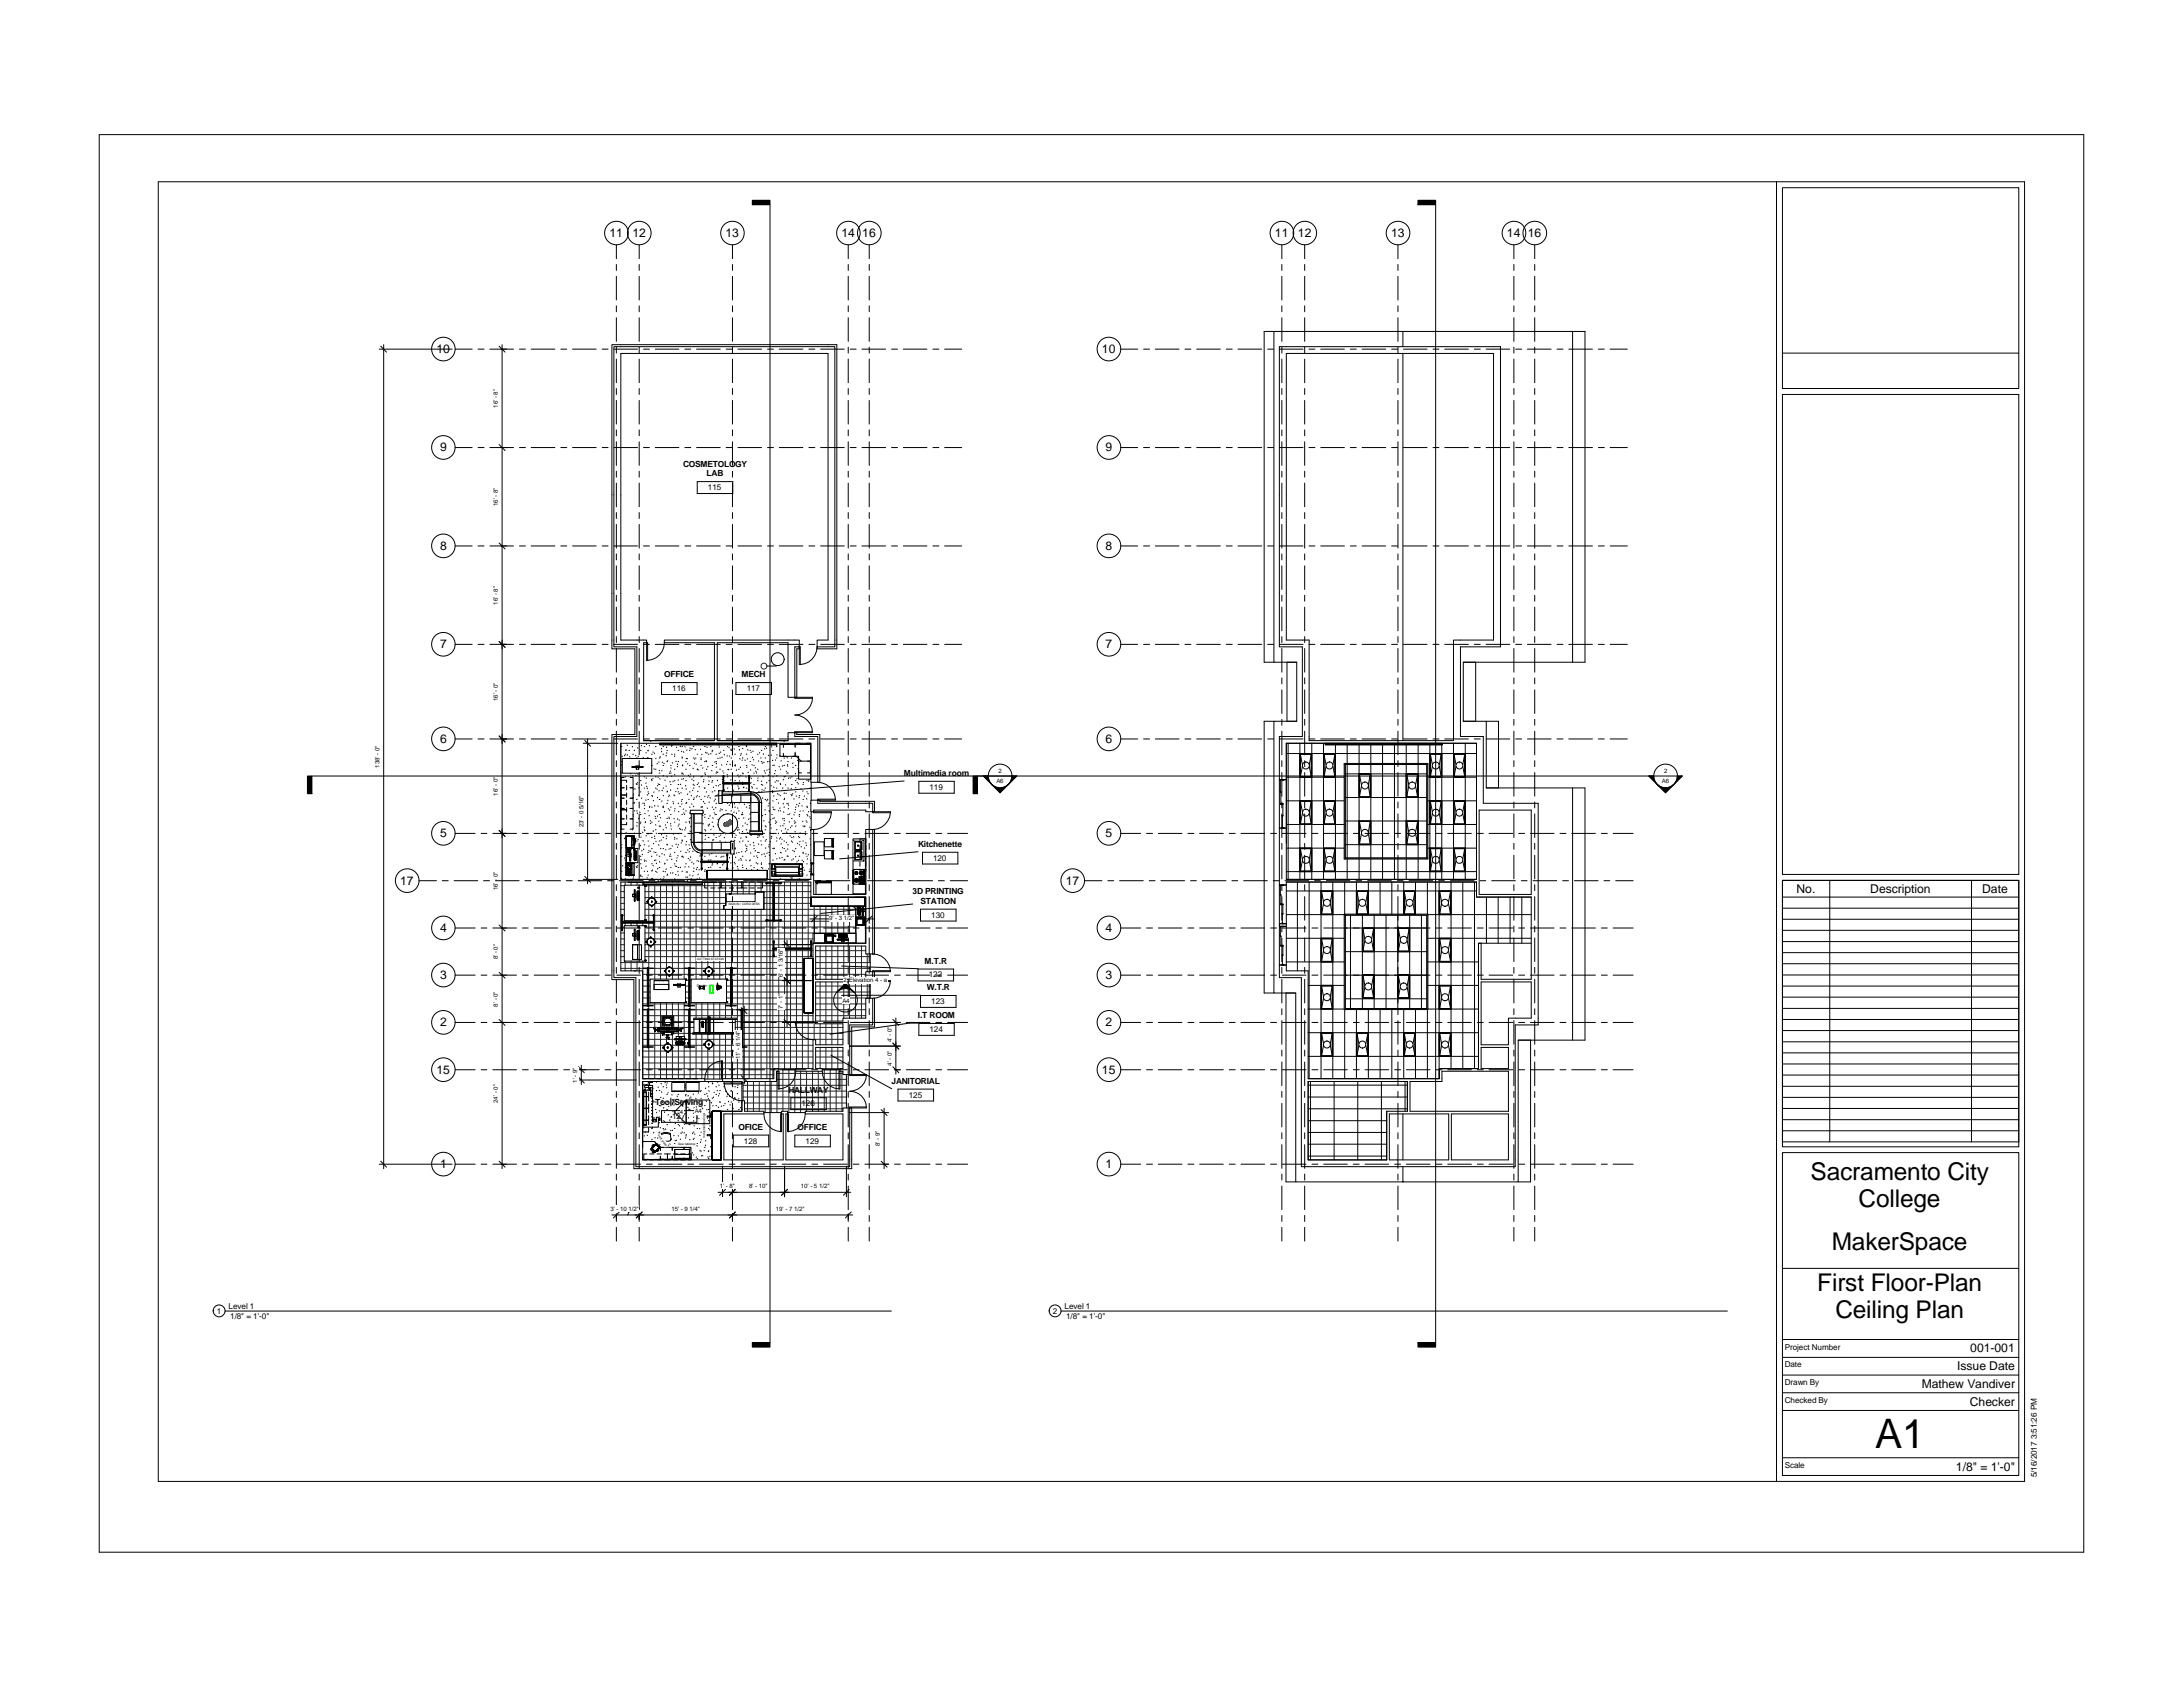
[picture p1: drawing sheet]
<svg xmlns="http://www.w3.org/2000/svg" width="279mm" height="216mm" viewBox="0 0 279 216" stroke-linecap="round" stroke-linejoin="round" font-family="sans-serif">
<defs><g id="words">
<text font-size="5.2" x="240" y="185.3">A1</text>
<g font-size="3.1">
<text x="231.7" y="151">Sacramento City</text>
<text x="237.9" y="154.4">College</text>
<text x="234.4" y="160">MakerSpace</text>
<text x="232.6" y="165.2">First Floor-Plan</text>
<text x="234.9" y="168.7">Ceiling Plan</text>
</g>
<g font-size="1.6">
<text x="78" y="30.3">11</text>
<text x="80.9" y="30.3">12</text>
<text x="92.9" y="30.3">13</text>
<text x="107.7" y="30.3">14</text>
<text x="110.4" y="30.3">16</text>
<text x="163.2" y="30.3">11</text>
<text x="166.1" y="30.3">12</text>
<text x="178" y="30.3">13</text>
<text x="192.9" y="30.3">14</text>
<text x="195.5" y="30.3">16</text>
<text x="55.9" y="45.2">10</text>
<text x="141" y="45.2">10</text>
<text x="56.3" y="57.8">9</text>
<text x="141.5" y="57.8">9</text>
<text x="56.3" y="70.4">8</text>
<text x="141.5" y="70.4">8</text>
<text x="56.3" y="83">7</text>
<text x="141.5" y="83">7</text>
<text x="56.3" y="95.1">6</text>
<text x="141.5" y="95.1">6</text>
<text x="56.3" y="107.2">5</text>
<text x="141.5" y="107.2">5</text>
<text x="51.2" y="113.2">17</text>
<text x="136.4" y="113.2">17</text>
<text x="56.3" y="119.3">4</text>
<text x="141.5" y="119.3">4</text>
<text x="229.9" y="114.2">No.</text>
<text x="239.4" y="114.2">Description</text>
<text x="253.7" y="114.2">Date</text>
<text x="56.3" y="125.3">3</text>
<text x="141.5" y="125.3">3</text>
<text x="56.3" y="131.4">2</text>
<text x="141.5" y="131.4">2</text>
<text x="55.9" y="137.4">15</text>
<text x="141" y="137.4">15</text>
<text x="56.3" y="149.5">1</text>
<text x="141.5" y="149.5">1</text>
<text x="252.2" y="173.1">001-001</text>
<text x="246" y="177.6">Mathew Vandiver</text>
<text x="250.5" y="175.3">Issue Date</text>
<text x="252.1" y="179.9">Checker</text>
<text x="250.3" y="188.2">1/8&quot; = 1'-0&quot;</text>
</g>
<g font-size="1.1">
<text x="87.4" y="59.7">COSMETOLOGY</text>
<text x="90.4" y="60.9">LAB</text>
<text x="85" y="86.7">OFFICE</text>
<text x="94.9" y="86.7">MECH</text>
<text x="115.7" y="99.3">Multimedia room</text>
<text x="117.5" y="108.4">Kitchenette</text>
<text x="116.8" y="114.4">3D PRINTING</text>
<text x="117.8" y="115.6">STATION</text>
<text x="118.3" y="123.4">M.T.R</text>
<text x="117.5" y="130.3">I.T ROOM</text>
<text x="118.6" y="126.7">W.T.R</text>
<text x="83.8" y="141.5">Tool/Sewing</text>
<text x="100.9" y="139.8">HALLWAY</text>
<text x="114.1" y="138.7">JANITORIAL</text>
<text x="94.5" y="144.6">OFICE</text>
<text x="102.1" y="144.6">OFFICE</text>
</g>
<g font-size="1">
<text x="90.6" y="62.7">115</text>
<text x="86" y="88.4">116</text>
<text x="95.6" y="88.4">117</text>
<text x="119" y="101.1">119</text>
<text x="119.4" y="110.2">120</text>
<text x="119.2" y="117.4">130</text>
<text x="118.9" y="125.1">122</text>
<text x="119.2" y="128.5">123</text>
<text x="119" y="132.1">124</text>
<text x="86" y="143.2">127</text>
<text x="102.6" y="141.6">126</text>
<text x="116.3" y="140.5">125</text>
<text x="95.2" y="146.3">128</text>
<text x="103.1" y="146.3">129</text>
<text x="29.3" y="167.6">Level 1</text>
<text x="136.2" y="167.6">Level 1</text>
<text x="27.7" y="168.1">1</text>
<text x="29.5" y="168.8">1/8&quot; = 1'-0&quot;</text>
<text x="134.7" y="168.1">2</text>
<text x="136.5" y="168.8">1/8&quot; = 1'-0&quot;</text>
<text x="228.4" y="172.7">Project Number</text>
<text x="228.4" y="175">Date</text>
<text x="228.4" y="177.2">Drawn By</text>
<text x="228.4" y="179.5">Checked By</text>
<text x="228.4" y="187.8">Scale</text>
<text x="260.7" y="189.1" transform="rotate(-90 260.7 189.1)">5/16/2017 3:51:26 PM</text>
</g>
<g font-size=".8">
<text x="63.7" y="52.2" transform="rotate(-90 63.7 52.2)">16' - 8&quot;</text>
<text x="63.7" y="64.8" transform="rotate(-90 63.7 64.8)">16' - 8&quot;</text>
<text x="63.7" y="77.4" transform="rotate(-90 63.7 77.4)">16' - 8&quot;</text>
<text x="63.7" y="89.7" transform="rotate(-90 63.7 89.7)">16' - 0&quot;</text>
<text x="48.6" y="98.3" transform="rotate(-90 48.6 98.3)">138' - 0&quot;</text>
<text x="63.7" y="101.8" transform="rotate(-90 63.7 101.8)">16' - 0&quot;</text>
<text x="127.5" y="100.2">A6</text>
<text x="127.8" y="99">2</text>
<text x="212.7" y="100.2">A6</text>
<text x="213" y="99">2</text>
<text x="74.7" y="105.9" transform="rotate(-90 74.7 105.9)">23' - 0 5/16&quot;</text>
<text x="63.7" y="113.9" transform="rotate(-90 63.7 113.9)">16' - 0&quot;</text>
<text x="106.1" y="117.8">9' - 3 1/2&quot;</text>
<text x="63.7" y="122.8" transform="rotate(-90 63.7 122.8)">8' - 0&quot;</text>
<text x="100.2" y="125.1" transform="rotate(-90 100.2 125.1)">6' - 1 3/16&quot;</text>
<text x="108" y="125.7">2</text>
<text x="108.6" y="125.7">Elevation 4 - a</text>
<text x="63.7" y="128.8" transform="rotate(-90 63.7 128.8)">8' - 0&quot;</text>
<text x="100.2" y="129.2" transform="rotate(-90 100.2 129.2)">7' - 1&quot;</text>
<text x="107.8" y="128.3">A4</text>
<text x="94.7" y="135.6" transform="rotate(-90 94.7 135.6)">11' - 6 1/4&quot;</text>
<text x="114.1" y="136.4" transform="rotate(-90 114.1 136.4)">4' - 0&quot;</text>
<text x="114.1" y="133.3" transform="rotate(-90 114.1 133.3)">4' - 0&quot;</text>
<text x="63.7" y="141.1" transform="rotate(-90 63.7 141.1)">24' - 0&quot;</text>
<text x="73.9" y="138.6" transform="rotate(-90 73.9 138.6)">1' - 9&quot;</text>
<text x="87" y="142.5">4</text>
<text x="88.9" y="142.5">A4</text>
<text x="112.6" y="146.7" transform="rotate(-90 112.6 146.7)">8' - 9&quot;</text>
<text x="78.1" y="154.9">3' - 10 1/2&quot;</text>
<text x="85.9" y="154.9">15' - 9 1/4&quot;</text>
<text x="92.1" y="152">1' - 8&quot;</text>
<text x="95.9" y="152">8' - 10&quot;</text>
<text x="99.3" y="154.9">19' - 7 1/2&quot;</text>
<text x="102.5" y="152">10' - 5 1/2&quot;</text>
</g>
<text font-size=".5" x="89.2" y="126.3">Grinder</text>
<g font-size=".4">
<text x="93.2" y="115.8">SIGN IN / CORD DESK</text>
<text x="89.2" y="122.9">CUTTING STATION</text>
<text x="84.2" y="145.3" transform="rotate(54 84.2 145.3)">shirt press</text>
<text x="86.8" y="146.5">Sew tabletop</text>
<text x="90.3" y="145.6" transform="rotate(-90 90.3 145.6)">Industrial Sewing</text>
</g>
</g></defs>
<g fill="none" stroke="#242424" stroke-width=".13">
<path d="M79.5 113.3h.4M79.5 114.1h.4M79.5 114.9h.4M79.5 115.6h.4M79.5 116.4h.4M79.5 117.1h.1M79.5 117.9h.1M79.5 118.6h.1M79.5 119.4h.4M79.7 117.9h3.9M79.7 118.6h.2M79.7 117.1h.2"/>
<path d="M80 112.9v.4M80 117.8v.2M80 118.2v.3M80.8 112.9h.1M80.8 112.9v.4M80.8 117.8v.2M80.8 118.2v.3M81.5 112.9h.1M81.5 112.9v.4M81.5 117.8v.2M81.5 118.2v.3M82.3 112.9h.1"/>
<path d="M82.3 112.9v.4M82.3 117.8v.2M82.3 118.2v.3M82.5 114.1h16.4M82.5 114.9h.9M82.5 115.6h.5M82.5 116.4h10.1M82.5 118.6h1.1M82.5 119.4h27.1M82.6 117.1h1M82.7 113.3h16.2M83 112.9h.1"/>
<path d="M83 113.2v1.8M83 115.7v2.3M83 118.2v1.9M83.4 114.9h9.5M83.7 117.9h25.9M83.7 118.6h25.9M83.7 117.1h15.2M83.8 112.9h.1M83.8 113.2v1.9M83.8 115.7v4.8M83.9 115.6h9M84.5 112.8v.1"/>
<path d="M84.5 113.2v12.1M85.3 112.8v.1M85.3 113.2v10.8M86.1 112.8v.1M86.1 113.2v10.8M86.8 112.8v.1M86.8 113.2v12.1M87.6 112.8v.1M87.6 113.2v12.1M88.3 112.9h.1M88.3 113.2v10.7M89.1 112.9h.1"/>
<path d="M89.1 113.2v12.1M89.8 112.9h.1M89.8 113.2v12.1M90.6 112.9h.1M90.6 112.9v10.9M91.4 112.9h.1M91.4 112.9v11.3M92.1 112.9v12.4M92.9 112.9v3M92.9 116.4v8.9M93.6 112.9v1.5M93.6 116.4v7.5"/>
<path d="M94.4 112.9v1.5M94.4 116.4v12.8M95.1 112.9v1.5M95.1 116.4v12.8M95.9 112.9v1.5M95.9 116.4v21.6M96.6 112.9v1.5M96.6 116.4v21.6M97.4 112.9v1.3M97.4 116.4v21.6M97.8 115.6h1.1M97.8 114.9h1.1"/>
<path d="M97.8 116.4h1.1M98.1 112.9h.1M98.1 113.1v4.6M98.1 117.8v20.2M98.9 112.9v.1M98.9 113v4.8M98.9 117.8v20.2M99.1 113.3h4.7M99.1 114.1h4.7M99.1 114.9h4.7M99.1 115.6h4.7M99.1 116.4h10.5"/>
<path d="M99.1 117.1h10.5M99.7 112.9v.1M99.7 113v4.8M99.7 117.8v3.5M100.4 112.9v8.4M101.2 112.9v8.4M101.9 112.9v8.4M102.7 112.9v8.4M103.4 112.9v8.4M104.2 114.8v.1M104.2 116v3.5M105 114.8v.1"/>
<path d="M105 116v3.5M105.7 114.8v.1M105.7 116v3.5M106.5 114.8v.1M106.5 116v3.5M107.2 114.8v.1M107.2 116v3.5M108 114.8v.1M108 116v3.5M108.7 114.8v.1M108.7 116v3.5M109.5 114.8v.1"/>
<path d="M109.5 116.3v3.2M79.5 121.7h.4M79.5 122.4h.4M79.5 123.2h23.4M79.5 123.9h2.8M79.5 120.2h.4M79.5 120.9h.4M80 123v1.2M80.8 123v1.2M81.5 123v1.2M82.3 124.7h.5M82.3 125.5h.5"/>
<path d="M82.3 126.2h.5M82.3 134.5h3M82.3 135.3h21.8M82.3 136h21.8M82.3 136.8h16.7M82.3 137.5h16.7M82.3 127h.5M82.3 127.7h.5M82.3 128.5h.5M82.3 129.2h.1M82.3 130h.5M82.3 130.7h.5"/>
<path d="M82.3 131.5h.5M82.3 132.2h.5M82.3 133h.5M82.3 133.8h.5M82.3 123v15M82.5 121.7h16.5M82.5 122.4h21.6M82.5 120.2h.4M82.5 120.9h.5M83 124.7h2.4M83 125.5h.2M83 126.2h.2"/>
<path d="M83 121v2.9M83 128.7v.5M83 134v4M83 127h.2M83 127.7h.2M83 128.5h5.1M83 130h5.1M83 130.7h1.7M83 131.5h1.7M83 132.2h1.7M83 133h3.6M83 133.8h2.1"/>
<path d="M83.6 120.9h15.4M83.6 123.9h1.7M83.6 120.2h20.5M83.6 129.2h4M83.8 120.5v4.8M83.8 128.3v3.3M83.8 131.7v6.3M84.5 128.3v3.2M84.5 132.1v5.9M85.3 132.4v1.2M85.3 124.6v.7M85.3 128.3v1.7"/>
<path d="M85.3 134.5v3.5M85.7 134.5h18.4M85.9 133.8h2.2M86 124.7h2.1M86 123.9h1.6M86.1 124.6v.7M86.1 128.3v1.7M86.1 132.3v1.7M86.1 134.1v3.9M86.2 130.7h1.9M86.2 131.5h1.9M86.2 132.2h1.9"/>
<path d="M86.8 128.3v3.2M86.8 132.1v.6M86.8 133.7v4.3M87.6 128.3v4.4M87.6 133.7v4.3M87.6 133h.5M87.7 125.5h.4M87.7 126.2h.4M87.7 127h.4M87.7 127.7h.4M88.3 125.5h.2M88.3 124.7h2.1"/>
<path d="M88.3 126.2h.2M88.3 128.7v.5M88.3 134v4M88.3 127h.2M88.3 127.7h.2M88.3 128.5h5.2M88.3 130h6.5M88.3 130.7h.5M88.3 131.5h.5M88.3 132.2h.4M88.3 133h6.5M88.3 133.8h1.9"/>
<path d="M88.9 123.9h1.5M88.9 129.2h5.4M89.1 128.3v2M89.1 132.4v5.6M89.8 128.3v2M89.8 132.4v5.6M90.6 124.8v.5M90.6 128.3v2M90.6 132.4v.8M90.6 134.2v3.9M91 124.7h2.5M91.1 123.9h1.8"/>
<path d="M91.2 133.8h3.6M91.4 124.3v1M91.4 128.3v2M91.4 132.4v1.2M91.4 133.7v4.4M92.1 128.3v2M92.1 132.4v5.7M92.9 128.3v2M92.9 132.4v5.6M93 125.5h.5M93 126.2h.5M93 127h.5"/>
<path d="M93 127.7h.5M93.6 128.7v1.6M93.6 132.4v5.6M93.7 124.7h9.2M93.7 125.5h9.2M93.7 126.2h9.2M93.7 127h9.2M93.7 127.7h9.2M93.7 128.5h9.2M94.1 130.7h.7M94.1 131.5h.7M94.2 123.9h8.7"/>
<path d="M94.4 129.2v3M94.4 132.4v1.6M94.4 134v4M94.5 132.2h.3M95 133.8h9.1M95 130h9.1M95 130.7h9.1M95 131.5h12.9M95 132.2h12.9M95 133h12.9M95.1 138.9h13.2M95.1 139.6h13.2"/>
<path d="M95.1 129.2v4.8M95.1 134v4M95.6 129.2h7.3M95.7 138.4v3.8M96.4 138.4v3.8M97.2 138.4v3.8M97.9 138.4v4M98.7 138.4v4M99.1 120.9h4.7M99.1 121.7h4.7M99.4 137.4h8.5M99.4 138.1h8.9"/>
<path d="M99.4 137.1v5.3M99.7 121.5v15.3M100.2 136.9v5.3M100.4 121.5v15.3M101 136.9v5.5M101.2 121.5v15.3M101.7 136.9v5.5M101.9 121.5v15.3M102.5 137.1v5.3M102.7 121.5v15.3M103.2 137.1v5.1M103.4 121.5v1.2"/>
<path d="M103.4 129.6v7.2M103.8 120.9h.3M103.8 121.7h.3M104 137.1v5.1M104.2 130.8v2.3M104.4 121.7h6.4M104.4 122.4h7M104.4 123.2h7M104.4 123.9h7M104.4 124.7h6.4M104.4 134.5h3.5M104.4 135.3h3.5"/>
<path d="M104.4 136h3.5M104.4 126.2h7M104.4 127h7M104.4 127.7h7M104.4 128.5h6.4M104.4 129.2h6.4M104.4 130h6.4M104.7 137.1v5.1M105 121.1v4.2M105 125.7v5M105 131v2.7M105 134v2.8"/>
<path d="M105.5 136.9v5.3M105.7 121.1v4.2M105.7 125.7v5M105.7 131v2.7M105.7 134v2.8M106.3 136.9v5.3M106.5 121.1v4.2M106.5 125.7v5M106.5 131v2.7M106.5 134v2.8M107 136.9v5.3M107.2 121.1v4.2"/>
<path d="M107.2 125.7v5M107.2 131v2.7M107.2 134v2.8M107.8 137.1v5.1M108 121.1v4.2M108 125.7v4.6M108.7 121.1v4.2M108.7 125.7v4.6M109.5 121.1v4.2M109.5 125.7v4.6M110.3 121.1v4.2M110.3 125.7v4.6"/>
<path d="M111 122.1v2.3M111 125.5v2.3M95.1 140.4h13.2M95.3 141.2h13M95.3 141.9h12.6"/>
</g>
<g fill="none" stroke="#000" stroke-width=".13">
<path d="M79.5 95.1v17.4h10.4M79.5 95.1v17.4h4.7v.4h-4.7v11.3h2.8v13.8M79.5 95.1h24.3v5h.9M79.5 95.5h.1M79.5 97.5h.1M79.5 98.9h.1M79.6 97.9h-.1M79.7 96.8h-.1M79.7 97.1h3.7v1.9h-3.7zM79.9 99.5h-.4v1.3h.4h-.4v1.4h.4h-.4v1.3h.4h-.4v1.3h.4h-.4v1.3h.4M79.9 96.7h.1M80 96.5h.1"/>
<path d="M80 99.4h.1M80.1 96v.1M80.1 95.9v.1M80.3 95.3v.1M80.3 96.6v.1M80.5 96h.1M80.6 96.8v.1M80.6 99.5h.4v1.3h-.4h.4v1.4h-.4h.4v1.3h-.4h.4v1.3h-.4h.4v1.3h-.4M80.7 99l.1 .1M80.9 98.1h1.4v.1h-1.4zM80.9 98.2h1.4M80.9 95.5l.1 .1"/>
<path d="M81 96.5h.1M81 99.2v.1M81.2 96v.1M81.4 99.2v.1M81.4 96.7h-.1M81.4 98.1v-.1h.4v.1M81.4 98.2v.2M81.5 97h.1M81.5 98.2l-.1 .2M81.6 95.7v.1M81.7 96.8h.1M81.7 99.1h-.1"/>
<path d="M81.7 98.2v.2M81.8 98.2l-.1 .2h-.3M82 96h.1M82 99.9h.1M82.1 95.4v.1M82.3 96.9l.1 .1M82.4 95.5h.1M82.4 99.4h.1M82.7 96.3v.1M82.7 99.5v.1M82.8 95.2l-.1 .1M82.8 82.3h.1v2.2h-.1z"/>
<path d="M82.9 97h-.1M82.9 96.1h.1M82.9 97h.1M82.9 96h.1M83.1 95.4v.1M83.3 94.8h.1M83.4 99.7v.1M83.4 96.5h.1M83.4 99.9h.1M83.4 99h.1M83.4 98h.1M83.6 96.2v.1"/>
<path d="M83.6 99.6l-.1 .1M83.7 98.4h.1M83.8 96.4h.1M83.9 95.5h.1M83.9 98.4h.1M83.9 99.4h.1M84 97l-.1 .1M84.1 97.7v.1M84.2 99.4v.1M84.3 97.5v.1M84.4 97h.1M84.4 98.9h.1"/>
<path d="M84.4 98.6h.1M84.4 99.7h.1M84.5 95.1h14.9v.2h-14.9zM84.5 96.8v.1M84.6 96.2h.1M84.7 95.8h-.1M84.7 98.6v.1M84.8 97.5v.1M84.9 95.5h.1M84.9 96.5h.1M84.9 98h.1M84.9 99.3h.1"/>
<path d="M85 97.7h.1M85 82.3h6.4v12.5h-9v-12.5h.4v-.4h-3.3v-36.7h26.5v36.7h-1.4v.9M85 82.3v-.4h17.3v.9h-.6v6.6h2.3v-.2M85 82.3a2.24 2.24 0 0 1-2.1 2.2M85.1 99.8v.1M85.3 96.7l-.1 .1M85.3 96.3v.1M85.3 95.6v.1M85.3 96h.1M85.3 97.5h.1M85.3 99.4h.1M85.5 97.3l-.1 .1"/>
<path d="M85.7 98.9v.1M85.7 100l.1 .1M85.8 98.7h.1M85.8 98h.1M85.8 98.9h.1M85.9 98.3h.1M85.9 95.4l.1 .1M86 96.5v.1M86 99.3v.1M86 95.4v.1M86 97.6l.1 .1M86.2 100l-.1 .1"/>
<path d="M86.3 96.5h.1M86.3 98.4h.1M86.3 99.9h.1M86.3 99.1l.1 .1M86.4 96.7l-.1 .1M86.6 97.4l-.1 .1M86.6 95.6v.1M86.7 97.8v.1M86.7 98.1h.1M86.8 96h.1M86.8 97.5h.1M86.8 99.8v.1"/>
<path d="M87.1 95.5h.1M87.2 99.7l.1 .1M87.3 96.1l-.1 .1M87.3 95.5h.1M87.3 97h.1M87.3 98.9h.1M87.3 96.9h.1M87.3 99h.1M87.4 98h.1M87.4 97.9l-.1 .1M87.4 99l.1 .1M87.5 96.2v.1"/>
<path d="M87.5 99.6v.1M87.7 95.5v.1M87.8 97.5h.1M87.8 98.4h.1M87.8 99.9h.1M87.9 97l-.1 .1M87.9 96h.1M87.9 97l.1 .1M88 97.7v.1M88.1 99.2v.1M88.2 96h.1M88.2 98h.1"/>
<path d="M88.2 99.4h.1M88.3 95.7v.1M88.4 99l-.1 .1M88.6 99.7l-.1 .1M88.6 95.8l-.1 .1M88.7 98.3v.1M88.7 95.5h.1M88.7 97h.1M88.7 99.9h.1M88.8 99.4v.1M88.9 97.6v.1M88.9 97.1v.1"/>
<path d="M89 95.9v.1M89 97h.1M89.1 97.8h.1M89.2 96.5h.1M89.2 98.4h.1M89.3 98.4v.1M89.3 98.5l.1 .1M89.7 95.9h-.1M89.7 97.2h.1M89.7 97h.1M89.7 98h.1M89.7 99.4h.1"/>
<path d="M89.9 96.5l-.1 .1M89.9 99.3v.1M90 98.3h-.1M90.1 100l-.1 .1M90.1 99.7v.1M90.2 95.5h.1M90.2 97.5h.1M90.2 98.9h.1M90.3 99.1h.1M90.3 96.3h.1M90.4 97.3v.1M90.4 98.4l.1 .1"/>
<path d="M90.4 97.4v.1M90.5 95.6v.1M90.5 96.3v.1M90.6 98.1h.1M90.7 96.5h.1M90.7 99.4h.1M90.7 99.9l.1 .1M91 96.4v.1M91 99.4l-.1 .1M91 95.5v.1M91.1 98.6v.1M91.1 96h.1"/>
<path d="M91.1 98h.1M91.1 99.9h.1M91.2 96.2h-.1M91.5 97.5v.1M91.6 96.5h.1M91.6 97.5h.1M91.6 98.9h.1M91.7 97.7v.1M91.7 98.1v.1M91.7 98.8h.1M91.8 99.8v.1M91.9 97v.1"/>
<path d="M91.9 98.8l-.1 .1M92 95.3v.1M92 96.4h.1M92.1 95.6h-.1M92.1 97h.1M92.1 98.4h.1M92.2 96.2v.1M92.4 97.9h.1M92.4 96.9v.1M92.5 99.7l-.1 .1M92.5 98.6v.1M92.6 99.6h.1"/>
<path d="M92.6 99.3h.1M92.6 99.4h.1M92.6 99.3v.1zM92.6 99.7v.5M92.6 96h.1M92.6 98.9h.1M92.6 99.9h.1M92.7 96.5v.1M93 97.8v.1M93.1 99.1v.1M93.1 96.7l-.1 .1M93.1 95.5h.1"/>
<path d="M93.1 97.5h.1M93.1 99.4h.1M93.2 98.4v.1M93.2 98.5h.1M93.3 95.7h.1M93.4 96.7v.1M93.4 97.8l.1 .1M93.6 97h.1M93.6 99.8h-.1M93.6 96h.1M93.6 98.4h.1M93.6 95.9h-.1"/>
<path d="M93.7 99.3l.1 .1M93.7 96.5v.1M94 95.8v.1M94 96.5h.1M94 98h.1M94 99.9h.1M94.1 98h.1M94.1 97.9h.1M94.3 98.5l-.1 .1M94.5 99.2l-.1 .1M94.5 95.5h.1M94.5 98.4h.1"/>
<path d="M94.5 99.4h.1M94.6 99.9l.1 .1M94.7 95.9l-.1 .1M94.7 97.1v.1M94.7 98.1l.1 .1M94.8 99.2v.1M94.8 96.6v.1M94.8 96.4l.1 .1M95 97.3h.1M95 97h.1M95 98.9h.1M95 95.8h.1"/>
<path d="M95.1 99v.1M95.3 97.3h.1M95.5 99.4v.1M95.5 95.5h.1M95.5 96.5h.1M95.5 98h.1M95.5 95.3v.1M95.6 98.2h.1M95.7 97.1l-.1 .1M95.7 95.9v.1M95.8 98.8l-.1 .1M95.8 99.3h.1"/>
<path d="M95.8 99.4h.1M95.8 99.3v.1zM95.8 99.6h.1M95.9 99.3h.1M95.9 99.4h.1M95.9 99.7v.5M95.9 99.3v.1zM96 96h.1M96 97.5h.1M96 99.4h.1M96.1 98.5v.1M96.1 99.6l.1 .1"/>
<path d="M96.2 96.2l-.1 .1M96.2 97.9h.1M96.3 96.9v.1M96.4 96.1v.1M96.4 97.2l.1 .1M96.5 98h.1M96.5 98.9h.1M96.7 98.2l-.1 .1M96.7 98.7l.1 .1M96.9 98.9l-.1 .1M96.9 96.5h.1M96.9 98.4h.1"/>
<path d="M96.9 99.9h.1M97 99.5v.1M97.1 97.4h.1M97.2 96.3v.1M97.4 97h.1M97.4 96h.1M97.4 97.5h.1M97.5 99.9v.1M97.6 97.6l-.1 .1M97.6 99.3l.1 .1M97.7 96.5h.1M97.7 99.4h.1"/>
<path d="M97.7 97.5l.1 .1M97.8 98.6l.1 .1M97.9 95.8v.1M97.9 95.5h.1M97.9 97h.1M97.9 98.9h.1M98.1 95.7v.1M98.1 85.2h1.3M98.2 98.5l-.1 .1M98.2 97.5h.1M98.3 96.6l.1 .1M98.4 99.2l-.1 .1"/>
<path d="M98.4 97.5h.1M98.4 98.4h.1M98.4 99.9h.1M98.5 98.8v.1M98.7 95.3v.1M98.7 96.6v.1M98.8 95.5v.1M98.9 96h.1M98.9 98h.1M98.9 99.4h.1M98.9 97.3h.1M99.1 97.9v.1"/>
<path d="M99.1 99h.1M99.3 97.2v.1M99.3 98.6l-.1 .1M99.4 95.5v.1M99.4 95.5h.1M99.4 97h.1M99.4 99.9h.1M99.4 95.1v.2h-14.9v-.2M99.4 96.6h.1M99.4 99.3h.1M99.5 95.4h-.1M99.6 99.9v.1"/>
<path d="M99.7 98.1h.1M99.8 96.7v.1M99.8 95.3h3.9v4.4M99.8 95.2h4v4.5h-1.6v-2.9h-2.4zM99.9 98.4h.1M100 97.3l-.1 .1M100.1 96.8h.1M100.2 98l-.1 .1M100.3 99.7l-.1 .1M100.3 96.4v.4h.3M100.3 97h.1M100.3 98h.1"/>
<path d="M100.3 99.4h.1M100.4 94.8h.1M100.5 99.3v.1M100.6 98.7h.1M100.6 95.3h-.3v.4M100.7 96.9l.1 .1M100.8 98.9l-.1 .1M100.8 98v.1M100.8 97.8v.1M100.8 97.5h.1M100.8 98.9h.1M100.9 95.2h.1"/>
<path d="M100.9 99.6h.1M101.1 99.5l.1 .1M101.3 97h.1M101.3 99.4h.1M101.4 95.3h.4v.4M101.5 98.2v.1M101.5 97.6v.1M101.8 96.3v.3l.7 .8h1.3M101.8 96.4v.4h-.4M101.8 98h.1M101.8 99.9h.1M101.8 99h.1"/>
<path d="M102 93.8v.2h2.9v6.1h-.2M102 99.6v.1M102.1 97.3h.1M102.1 98.4h.1M102.2 99.4v.1M102.2 98.5v.4h.4M102.3 83h-.3v6.2M102.3 82.8h.1v2.2h-.1zM102.4 95.1h-.6v.4M102.6 97.4h-.4v.4M103.3 99.9h.1M103.4 97.4h.3v.4"/>
<path d="M103.5 99.9v.1M103.5 99.8v.1M103.7 98.5v.4h-.3M104 89.2h-3.1v-6.9h-9.1v12.5h9.1v-1h.8v.5h3v5.8M104 89.2a2.24 2.24 0 0 1-2.3 2.3 2.28 2.28 0 0 1 2.3 2.3h-2.3v-.2h2.3M104.6 82.8h2.2v-38.4h-28.2v38.4h2.9v11.5h-2.9v30.8h2.8v24.2h27.4v-7.5h-.9v.4h-4.8v.4h4.8v5.8h-7.3v-5.8h.2v-.4h-.8v.4h.2v5.8h-7.6v-5.8h5.2v-.4h-2.5v-1.3h-.3v1.3h-2.7v6.2h-10v-10h7.9v-.4h-7.9M104.6 82.8v.2h2.5v-38.9h-28.8v38.9h3v11h-3v31.4h2.8v24.2h27.9v-7.8M104.6 82.8a2.28 2.28 0 0 1-2.2 2.2M79.5 103.9v-.3h.7v.3M79.5 102v-.3h.7v.3M79.5 100.1v-.2h.7v.2M79.5 106.5h.1"/>
<path d="M79.5 106.7v.1M79.5 106.2h.1M79.5 108.1h.1M79.5 109.6h.1M79.5 111.5h.1M79.6 112.4h-.1M79.6 118h.1M79.6 118v.1zM79.6 118.1h.1M79.6 108.5h-.1M79.6 118.9h.1M79.6 119h.1"/>
<path d="M79.6 117.1v.1M79.6 118.9v.1zM79.6 117.1h.1M79.6 117.2h.1M79.6 117.4h.1M79.6 118.8h.1M79.6 118.1v-1l.1 1M79.6 117.5v.5M79.6 118.1v.5M79.7 118h3.9v.2h-3.9zM79.7 119h.1M79.7 118.9h.1"/>
<path d="M79.7 117.1h.1M79.7 118.1v1l-.1-1M79.7 110.8h.1M79.7 117.1v.1M79.7 118.9v.1zM79.7 118l3.9 .1zM79.9 113.3h2.6v4.5h-2.6zM79.9 118.5h2.6v4.5h-2.6zM79.9 107.3v.1M79.9 109.8v.1M80 107.2h.1M80 110.1h.1"/>
<path d="M80 111h.1M80 112.5h.1M80 109.5h.1M80.1 110.4v.1M80.1 106.6h.1M80.1 110.5h.4M80.1 110.5v1.5h.4M80.2 112h.7M80.2 107v1.5h.7M80.2 108.6v1.8M80.2 110.5v1.5M80.2 112h.4"/>
<path d="M80.2 112h.4zM80.2 111.9h.4M80.2 111.8h.4zM80.2 112h.1M80.2 111.9h.1M80.2 111.9v.1M80.2 105.2v.3h-.7M80.2 103.4v.2h-.7v.1M80.2 101.5v.2h-.7M80.2 100.5v.6M80.2 102.4v.6M80.2 104.3v.6"/>
<path d="M80.2 111.7v.1M80.2 111.8h.4M80.2 111.7h.4M80.2 111.7h.4zM80.2 111.7h.1M80.2 111.8h.1M80.2 108.8v.3M80.2 110.9l.4 .3M80.2 110.9l.3-.2 .3 .3M80.3 111.5h.3M80.3 111.5h.1M80.3 111.4h.1"/>
<path d="M80.3 111.5h.3zM80.3 111.4h.3M80.3 111.4h.3zM80.3 111.4v.1M80.3 111.7h.1M80.3 111.7h.3M80.3 108.7h.3M80.3 108.7l-.1 .1M80.3 110.9v-.3v.3M80.3 111v.3v-.3M80.3 111.5v.2M80.3 111v.3h.5"/>
<path d="M80.3 110.6v.3M80.3 111v.3h.1M80.3 111.6h.3M80.3 111.4l.3 .1M80.4 109.3h.2M80.4 109.3v.3l.2 .1M80.4 108.9h.1M80.4 108.9h.1zM80.4 112v.1M80.4 111.3h.1M80.4 111.3h.2M80.4 111.4h.2h-.2"/>
<path d="M80.4 111.3v.1M80.5 110.7h.1M80.5 110.7l-.3 .2M80.5 110.7l-.3 .2 .4 .3 .2-.2M80.5 110.7l.3 .3M80.5 107h.2zM80.5 108.6h.2zM80.5 110.4h.2zM80.5 110.4l.2 .1zM80.5 108.6h-.4v1.8h1.5v-1.8h-.8M80.5 107h-.4v1.5h.4M80.5 112h.2z"/>
<path d="M80.5 108.5l.2 .1zM80.5 106.7h.1M80.5 110.5h-.3h.6M80.5 107h-.3h.6M80.5 111.8h-.3h.4M80.6 108.7v.1M80.6 108.7v.4h-.4M80.6 111.2l-.4-.3 .4 .3M80.6 111.5v.1M80.6 111.7h.1M80.6 111.5h.1M80.6 111.4h.1"/>
<path d="M80.6 111.7l-.4 .1M80.6 108.6h-.4h.6M80.6 111.3h.1M80.6 111.8v.1M80.6 111.8h.1M80.6 111.7v.1M80.6 112h.1M80.6 111.3v.1M80.6 111.9v.1M80.6 112h-.4M80.6 111.8l-.4 .1M80.6 111.3h-.2"/>
<path d="M80.6 111.3l-.3 .1M80.6 111.3l-.2 .1M80.6 111.6l-.3-.1v.2h.3M80.6 109.3h-.2M80.6 108.8h.1v1.4h-.1M80.6 108.8v1.4M80.6 109.6h-.2M80.6 109.1h-.4M80.6 108.8v1.4zM80.6 111.7h-.4M80.6 111.9h.1M80.6 111.6h.1"/>
<path d="M80.6 111.6v.1M80.6 110.2h.1M80.6 111.5h-.3M80.6 111.4h-.3M80.6 111.4v.1M80.7 110.4h.1M80.7 108.6h.1M80.7 108.6h.5M80.7 110.4l.5 .1v1.5h-.5M80.7 107h.5v.2M80.7 112h.1M80.7 108.5h.1"/>
<path d="M80.7 110.6h-.4h.4M80.7 111.1l.1 .2M80.7 110.6v.3v-.3h-.4M80.7 110.6h-.4v.3M80.7 109.3v.4M80.7 110.5h.1M80.7 107h.1M80.7 111l.1 .3M80.7 110.6v.4M80.8 110.5h-.1M80.8 107h-.1M80.8 110.6h.1"/>
<path d="M80.8 111.3h.1M80.8 111h.1M80.8 110.6v.7M80.8 110.6h-.5M80.8 111l-.2 .2M80.8 108.6h.1M80.8 107v1.5h-.1M80.8 110.4h.1M80.8 110.5v1.5M80.9 112v.1M80.9 112h.2M80.9 108.5h.2"/>
<path d="M80.9 106.2h.1M80.9 110.5h-.1M80.9 107h-.1M81 114.4l.2 .1M81 119.5h.2M81 114.4v.3l.2 .1M81 119.5v.3h.2M81 112.5h.1M81 107.2h.2l.1 .1v.1h-.3h.2v.8h-.2M81 107v1.5h-.1M81 110.5v1.5M81 107.3h.1"/>
<path d="M81 104.2h.1M81 104.4l.1 .1M81 101.8h.1M81 102.8h.1M81 106h.1M81.1 102.1h-.1M81.1 112.2v.1M81.1 107.3h.1M81.1 101.6h.1M81.1 108.7h.2l-.1 .2zM81.1 112h.1M81.1 108.5h.1"/>
<path d="M81.1 110.5h.1M81.1 107h.1M81.1 107.5h-.1h.1v.6h-.1h.1M81.1 110.5h-.2M81.1 107h-.2M81.1 107.3h.1zM81.1 108.8h.1M81.1 101h.1M81.1 102.7h.1M81.2 110.4v.1M81.2 107h.1M81.2 108.5v.1"/>
<path d="M81.2 112h.1M81.2 107.3v.1M81.2 107.3h.1M81.2 108.9h.3l-.1 1.1h-.2zM81.2 108.2v.3h-.1M81.2 107.3h-.1M81.2 107.4v.8zM81.2 114.4h-.2M81.2 119.4l-.2 .1M81.2 110h.1M81.2 109.9h.1M81.2 109.8h.1"/>
<path d="M81.2 109.7h.1M81.2 109.5h.1M81.2 109.4h.1M81.2 109.3h.1M81.2 109.2h.1M81.2 109.1h.1M81.2 109h.1M81.2 108.9h.1M81.2 109.6h.1M81.2 113.9h.1M81.2 115.3h.1M81.2 109.3v.2"/>
<path d="M81.2 109.1v.2M81.2 109v.1M81.2 109.6v.1M81.2 108.9v.4M81.2 109.5v.1M81.2 113.9v1.4M81.2 113.9h.1v1.4h-.1M81.2 118.9h.1v1.5h-.1M81.2 114.7h-.2M81.2 119.8h-.2M81.2 118.9h.1M81.2 118.9v1.5"/>
<path d="M81.2 106.6v.1M81.2 109.9v.1M81.2 109.7v.2M81.2 113.9v1.4v-1.4M81.3 110h.1M81.3 109.9h.1M81.3 109.8h.1M81.3 109.7h.1M81.3 109.6h.1M81.3 109.5h.1M81.3 109.4h.1M81.2 109.3l.1 .1z"/>
<path d="M81.3 109.2h.1M81.3 109.3h.1M81.3 109h.1M81.3 109.1h.1M81.2 109.5v.2M81.2 118.9v1.5v-1.5M81.2 103.7v.1M81.2 102.7v.1M81.3 108.9v.4M81.3 108.9l.1 .1zM81.3 109.3h.1zM81.3 109.7v.1"/>
<path d="M81.3 108.9h.1M81.3 109.3v.1M81.3 109.9v.1zM81.3 109.7v.2M81.3 109.5v.2M81.3 109.4v.1M81.3 109.9v.1M81.3 100.9v.1M81.3 114.4v.4M81.3 119.4v.4M81.3 109v.1M81.3 109.9l.1 .1z"/>
<path d="M81.4 109.9h.1M81.4 109.8h.1M81.4 109.7h.1M81.4 109.6h.1M81.4 109.5h.1M81.4 109.4h.1M81.4 109h.1M81.4 109.1h.1M81.3 109.8v.1M81.3 109.6v.2M81.3 109.4v.2M81.4 108.9v.2"/>
<path d="M81.4 109.9v.1M81.4 108.9v.1zM81.4 109.9v.1zM81.4 109.3v.1zM81.4 109.8v.1M81.4 109.6v.1M81.4 109.4v.2M81.4 110h.1M81.4 108.9h.1M81.4 109.2h.1M81.4 109.3v.1M81.4 109.3h.1"/>
<path d="M81.4 107.3v.1M81.4 109.3v.6M81.4 109v.3M81.4 109.8v.1zM81.4 109.5v.3zM81.4 109.4v.1zM81.4 109v.1zM81.4 110.9v.1M81.4 100.3h.1M81.5 107.6h.1M81.5 100.4h.1M81.5 105.7h.1"/>
<path d="M81.5 102.3h.1M81.5 111h.1M81.5 103.8h.1M81.5 105.2l.1 .1M81.6 115.1h.1M81.6 115h.1M81.6 114.9h.1M81.6 114.8h.1M81.6 114.7h.1M81.6 114.6h.1M81.6 114.5h.1M81.6 114.4h.1"/>
<path d="M81.6 115v.1M81.6 114.8v.1M81.6 114.5v.2M81.6 114.3v.1M81.6 114.1v.1M81.6 114.7v.1M81.6 114.3h.1M81.6 114.2h.1M81.6 114.1h.1M81.6 120v.1M81.6 119.8v.1M81.6 119.6v.1"/>
<path d="M81.6 119.3v.1M81.6 119.1v.1M81.6 119.8h.1M81.6 120h.1M81.6 119.9h.1M81.6 119.7h.1M81.6 119.6h.1M81.6 119.5h.1M81.6 119.4h.1M81.6 114l.3 .1v1h-.3zM81.6 119.1v1.1M81.6 119.1h.3v1.1h-.3"/>
<path d="M81.6 119.3h.1M81.6 119.2h.1M81.6 119.1h.1M81.6 104v.1M81.6 110.8h.1M81.6 114.3v.2M81.6 119.1v.2M81.6 119.3v.2M81.7 114.3h.1M81.7 114.4h.1M81.7 114.1h.1M81.7 114.2h.1"/>
<path d="M81.7 120h.1M81.7 119.9h.1M81.7 119.8h.1M81.7 119.7h.1M81.7 119.6h.1M81.6 119.5h.1zM81.7 119.4h.1M81.7 119.1h.1M81.7 119.2h.1M81.7 119.3h.1M81.6 114.7v.2M81.6 100.1v.1"/>
<path d="M81.7 115.1h.1M81.7 115h.1M81.7 114.9h.1M81.7 114.8h.1M81.7 114.7h.1M81.7 114.6h.1M81.7 114.5h.1M81.6 114.4l.1 .1zM81.6 107.4l.1 .1M81.7 114.1v.1M81.7 119.1v.2M81.7 113.5l.2 .1-.2 .1z"/>
<path d="M81.7 118.6l.2 .1h-.2zM81.7 113.6h.1M81.7 119.5h.1M81.7 114.3v.2M81.7 119.3v.2M81.7 114.4v.1zM81.7 118.7h.1M81.7 114.9v.2M81.7 114.7v.2M81.7 114.5v.2M81.7 120v.2M81.7 119.7v.2"/>
<path d="M81.7 119.5v.2M81.7 119.9v.1M81.7 114.8v.2M81.7 114.6v.2M81.7 114.5v.1M81.7 119.6v.2M81.7 119.5v.1M81.7 115v.1M81.7 114.1h.1zM81.7 119.1h.1zM81.8 114.2h.1M81.8 119.2h.1"/>
<path d="M81.8 119.3h.1M81.7 114.9v.1M81.7 114.4v.2M81.7 119.8v.2M81.7 119.7v.1M81.7 114.3v.1M81.8 115h.1M81.8 114.9h.1M81.8 114.8h.1M81.8 114.7h.1M81.8 114.6h.1M81.8 114.5h.1"/>
<path d="M81.7 114.4l.1 .1zM81.8 120h.1M81.8 119.9h.1M81.8 119.8h.1M81.8 119.7h.1M81.8 119.6h.1M81.8 119.5h.1M81.7 119.5h.1zM81.8 115.1h.1M81.7 101.7l.1 .1M81.8 104.7l-.1 .1M81.8 100.8l-.1 .1"/>
<path d="M81.8 114.1h.1M81.8 119.1h.1M81.8 114.1v.1M81.8 119.1v.2M81.8 114.7v.2zM81.8 119.2v.1zM81.8 114.4h.1M81.8 114.3h.1M81.8 119.4h.1M81.8 114.3v.3M81.8 119.3v.3M81.8 119.7v.3z"/>
<path d="M81.8 119.6v.1zM81.8 115v.1M81.8 114.6v.3M81.8 119.6v.4M81.8 114.6v.1zM81.8 114.4v.1zM81.9 103.9v.1M82 105.4h-.1M82 104.2h.1M82 106.7h.1M82 105.2h.1M82 101.3h.1"/>
<path d="M82 109.6h.1M82 110.6h.1M82 112h.1M82 112.1l-.1 .1M82 108.2h.1M82 110h.1M82.1 107.1l-.1 .1M82.1 111.1h.1M82.1 100.4v.1M82.1 102.1v.1M82.1 112.1l.1 .1M82.2 108.8l-.1 .1"/>
<path d="M82.2 109.3v.1M82.2 106.5l.1 .1M82.3 107.6v.1M82.3 102.8h.1M82.3 113.2h7.6M82.3 112.9h-1.9h11.3h-1.8M82.4 108.6v.1M82.4 112.9v.3M82.4 105.8l.1 .1M82.4 104.7h.1M82.4 106.2h.1M82.4 108.1h.1"/>
<path d="M82.4 100.9h.1M82.4 110.1h.1M82.4 102.8h.1M82.4 111.5h.1M82.5 103v.1M82.5 103.4v.1M82.5 110.2h.1M82.5 104.1l.1 .1M82.5 106.3h.1M82.5 113.3v.1M82.5 117.7v.1M82.5 118.5v.1"/>
<path d="M82.6 113.4h.1M82.6 117.8h.1M82.6 118.6h.1M82.6 113.3h.1M82.6 117.7h.1M82.6 113.3v.1M82.6 118.5h.1M82.6 117.7v.1M82.6 113.3v.1zM82.6 117.7v.1zM82.6 105.2h.1M82.6 105.2v.1"/>
<path d="M82.6 118.5l.1 .1M82.6 118.5v.1M82.6 102.4h.1M82.7 113.3h.1M82.7 117.7h.1M82.7 118.5h.1M82.7 113.4h-.1M82.7 113.3v.1M82.7 117.7v.1M82.7 118.5v.1M82.7 110.2h.1M82.7 110.8v.1"/>
<path d="M82.7 100.2v.1M82.7 106.9v.1M82.8 115.4h.1M82.8 100.6v.1M82.8 112.3v.1M82.8 101.7l.1 .1M82.9 100.9h-.1M82.9 115.4h.1M82.9 115.4h-.1M82.9 111.5h-.1M82.9 106.7h.1M82.9 115.2v.1a.5 .5 0 0 0 .5 .6"/>
<path d="M82.9 107.6h.1M82.9 109.1h.1M82.9 101.3h.1M82.9 102.3h.1M82.9 103.8h.1M82.9 112h.1M83 101.5v.1M83 108.8l.1 .1M83.1 108.2l-.1 .1M83.1 104.4h.1M83.1 103.2l.1 .1M83.2 103.3h-.1"/>
<path d="M83.2 114.9l-.2 .2M83.2 114.9h.4M83.2 115a.47 .47 0 0 0-.2 .7 .47 .47 0 0 0 .8 0 .47 .47 0 0 0-.2-.7M83.2 108.9v.1M83.2 120h.1M83.2 119.9v.1M83.2 105.3l.1 .1M83.3 105l-.1 .1M83.3 120h.1M83.3 119.9l-.1 .1h.1M83.3 119.9v.1M83.3 115.4h.1"/>
<path d="M83.4 114.9h.2M83.4 116h.1M83.4 115.9h.1M83.4 115.9v.1M83.4 115.4v.1M83.4 114.8h.1M83.4 114.8v.1M83.4 115.3h.1M83.4 111.4v.1M83.4 107.2h.1M83.4 108.6h.1M83.4 105.2h.1"/>
<path d="M83.4 101.8h.1M83.4 110.6h.1M83.4 112.5h.1M83.4 103.3h.1M83.4 109.6h.1M83.4 115.3l.1 .1M83.4 114.9h.1M83.5 115.4h.1M83.5 112.5h.1M83.5 112.4l-.1 .1M83.5 101.9h.1M83.5 111.3v.1"/>
<path d="M83.6 110.7v.1M83.6 115.9h-.1M83.6 118.9h.1M83.6 119h.1M83.6 117.1h.1M83.6 118.9v.1zM83.6 117.1v.1M83.6 106.3v.1M83.6 118h.1M83.6 117.4h.1M83.6 118.8h.1M83.6 107.9l.1 .1"/>
<path d="M83.6 118.1l.1-1v1.5M83.6 118.1h.1M83.7 102.4l-.1 .1M83.7 118.1h.1M83.7 118.9h.1M83.7 118h.1M83.7 119h.1M83.7 117.1h.1M83.7 115l.2 .3M83.7 117.2h.1M83.7 118.9v.1zM83.7 117.1v.1"/>
<path d="M83.7 118.1v1l-.1-1M83.7 117.5v.5M83.7 109v.1M83.7 101.3v.1M83.7 118v.1zM83.8 110.1v.1M83.8 107v.1M83.8 107.3h.1M83.8 103.1v.1M83.8 104.5h.1M83.9 103.8h.1M83.9 104.7h.1"/>
<path d="M83.9 106.2h.1M83.9 109.1h.1M83.9 100.9h.1M83.9 110.1h.1M83.9 111.5h.1M83.9 115.5l-.2 .3M83.9 115.4h.1M83.9 115.3v.2M83.9 105.5v.1M84 115.4h.1M83.9 115.4h.2h-.2M84 107.7h-.1"/>
<path d="M84 106.6v.1M84 110.5h.1M84 103.8l.1 .1M84.1 111.6v.1M84.1 101h.1M84.1 109.4v.1M84.1 102l.1 .1M84.2 104.4l-.1 .1M84.2 100.5v.1M84.2 111.1v.1M84.2 103.1v.1M84.2 112.8h3.8"/>
<path d="M84.2 100.3l.1 .1M84.3 108.1v.1M84.3 105.1h.1M84.4 101.2h-.1M84.4 104.2h.1M84.4 107.6h.1M84.4 100.4h.1M84.4 105.7h.1M84.4 109.6h.1M84.4 102.3h.1M84.4 111h.1M84.4 110.3h.1"/>
<path d="M84.5 105.7v.1M84.5 104.6l.1 .1M84.6 112.5h-.1M84.6 108.6h-.1M84.6 107.5h.1M84.6 106.8h.1M84.7 102.5v.1M84.7 101.1l.1 .1M84.8 109.2l-.1 .1M84.9 112.5h.1M84.9 106.2h.1M84.9 107.2h.1"/>
<path d="M84.9 108.6h.1M84.9 100.9h.1M84.9 101.8h.1M84.9 111.5h.1M84.9 103.1v.1M84.9 103.3v.1M85 112.2h.1M85 109.4h.1M85.1 103.8l-.1 .1M85.1 110.4v.2M85.1 106.6v.1M85.1 111.5l.1 .1"/>
<path d="M85.2 105.6h.1M85.2 108.7v.1M85.2 105.9l.1 .1M85.3 100.6h-.1M85.3 111.2l-.1 .1M85.3 107.3v.1M85.3 107h.1M85.3 106.7h.1M85.3 104.7h.1M85.3 108.1h.1M85.3 101.3h.1M85.3 110.1h.1"/>
<path d="M85.3 102.8h.1M85.3 112h.1M85.4 108v.1M85.4 105.2v.1M85.4 111.9h.1M85.4 101.2v.1M85.5 102.4v.1M85.5 103.5h.1M85.6 104.6h.1M85.6 101.9v.1M85.6 101.7l.1 .1M85.7 108.6l-.1 .1"/>
<path d="M85.7 104.7l-.1 .1M85.7 109.5v.1M85.7 103.6v.1M85.8 111.7l.1 .1M85.8 101.1l.1 .1M85.8 109.3h.1M85.8 104.2h.1M85.8 108.6h.1M85.8 100.4h.1M85.8 105.7h.1M85.8 109.6h.1M85.8 103.3h.1"/>
<path d="M85.8 111h.1M85.9 105.4l-.1 .1M85.9 106.1h.1M86 113.2h.1M86 109.9v.1M86 108.2l.1 .1M86.1 111.7v.1M86.1 102.6h.1M86.2 102.8v.1M86.2 106.7v.1M86.3 104.7v.1M86.3 101.7v.1"/>
<path d="M86.3 113.2h.1M86.3 103.8h.1M86.3 112.5h.1M86.3 107.2h.1M86.3 105.2h.1M86.3 109.1h.1M86.3 101.8h.1M86.3 110.6h.1M86.4 107.4h-.1M86.4 103.5h.1M86.4 110.8v.1M86.5 111.9v.1"/>
<path d="M86.5 101.3h.1M86.6 108l-.1 .1M86.6 110.1v.1M86.6 110.8v.1M86.6 107.3l.1 .1M86.7 109.8h-.1M86.7 108.4v.1M86.7 104.8v.1M86.8 100.9h-.1M86.8 109.5h.1M86.8 111.5l-.1 .1M86.8 106.7h.1"/>
<path d="M86.8 100.4h.1M86.8 105.7h.1M86.8 108.1h.1M86.8 101.3h.1M86.8 102.8h.1M86.8 111h.1M86.8 112h.1M86.8 103.8l.1 .1M86.9 104.9l.1 .1M86.9 105.5h.1M87 101.5l-.1 .1M87 106v.1"/>
<path d="M87 103.2l.1 .1M87.1 111h.1M87.1 100.4h.1M87.1 106.1v.1M87.1 108.9v.1M87.1 101.4l.1 .1M87.2 107.8v.1M87.2 102.5v.1M87.3 104.2h.1M87.3 106.2h.1M87.3 107.6h.1M87.3 100.9h.1"/>
<path d="M87.3 109.6h.1M87.3 102.3h.1M87.3 111.5h.1M87.3 102.9h-.1M87.3 107.5v.1M87.3 109.6v.1M87.4 109.6l.1 .1M87.5 103.5l-.1 .1M87.5 104v.1M87.6 106.2h.1M87.7 104.2h-.1M87.7 107v.1"/>
<path d="M87.7 110.9v.1M87.7 100.5l.1 .1M87.8 105.9l-.1 .1M87.8 103.8h.1M87.8 105.2h.1M87.8 108.1h.1M87.8 109.1h.1M87.8 110.6h.1M87.8 102.8h.1M87.8 112.2v.1M87.8 100.9v.1M87.9 111.6h-.1"/>
<path d="M87.9 102.7v.1M87.9 107.7h-.1M88 111.6h.1M88 108.8h.1M88 112.2v.1M88 101.6v.1M88.1 109.8v.1M88.1 110.9l.1 .1M88.2 108.1v.1M88.2 102.3h.1M88.2 109v.1M88.2 105.1v.1"/>
<path d="M88.2 106.7h.1M88.2 104.7h.1M88.2 108.6h.1M88.2 105.3h.1M88.2 101.3h.1M88.2 110.1h.1M88.2 103.3h.1M88.2 112h.1M88.3 104v.1M88.3 106.3v.1M88.3 103.7h1.7v.4h-1.7zM88.4 107.4v.1"/>
<path d="M88.4 109.6v.1M88.4 104.6l.1 .1M88.4 105.7v.1M88.5 112.4v.1M88.5 101.8v.1M88.5 107.8a1.37 1.37 0 0 0 1.4 1.4M88.5 107.8h.2M88.5 107.8h1.4M88.5 102.9h.1M88.6 110.3l-.1 .1M88.6 101.1l.1 .1M88.7 108.9v.1"/>
<path d="M88.7 112.1h.1M88.7 107.8a1.16 1.16 0 0 0 1.2 1.1M88.7 104.1v3.7M88.7 100.9h.1M88.7 102.3h.1M88.7 110.6h.1M88.7 111.5h.1M88.8 100.4h-.1M88.8 107.8h.1M88.8 103.2v.1M88.8 111.1h.1M88.8 100.5h.1"/>
<path d="M88.9 102.1l-.1 .1M88.9 104.1h-.4v3.7M88.9 104.1v3.7M88.9 104.1h.9M88.9 107.8a1.04 1.04 0 0 0 1 1M88.9 105.3h1M88.9 106.5h1M89.1 102h.1M89.2 111.2l-.1 .1M89.2 107.8h.7M89.2 112.5h.1M89.2 100.4h.1"/>
<path d="M89.2 109.1h.1M89.2 101.8h.1M89.2 111h.1M89.2 110.1v.1M89.3 101.3h.1M89.4 111.9l-.1 .1M89.4 110.2v.1M89.4 100.2h.1M89.5 100.6v.1M89.5 111.3h.1M89.5 101.9v.1M89.5 112.4h.1"/>
<path d="M89.6 109.5v.1M89.7 102.3h.1M89.7 110.1h.1M89.7 103.3h.1M89.7 109.3v.1M89.7 110.2v.1zM89.8 111.1h.1M89.8 111.2h.1M89.8 109.4v.1M89.8 110.3h.1M89.8 109.3h.1M89.8 109.5h.1"/>
<path d="M89.8 109.6h.1M89.8 111h.1M89.8 109.3v.2M89.8 111.1v.1M89.8 110.3v-1v1M89.8 109.7v.5M89.8 110.3v.5M89.8 110.3v1v-1M89.8 110.2h-.1M89.8 110.3h-.1M89.8 110.2h3.2v.2h-3.2zM89.9 112.9v.3"/>
<path d="M89.9 107.8v1M89.9 108.8v.4M89.9 107.8h.1M89.9 107.8v.1M89.9 109.3v.2M89.9 109.4v.1M89.9 109.3h.1M89.9 111.1v.1M89.9 111.1h.1M89.9 104.1v3.7M89.9 108.8h.1M89.9 108.9h3.6"/>
<path d="M89.9 107.8h3.6M89.9 103.2v.1M89.9 103.2l-.1 .1M89.9 110.3h3.1zM89.9 110h.1M89.9 112.9v.3h-7.6v-.3M89.9 104.3l.1 .1M90 105.4v.1M90 102.6h.1M90.1 103.9l-.1 .1M90.1 110.4h.1M90.1 100.8l.1 .1"/>
<path d="M90.2 104.2h.1M90.2 106.2h.1M90.2 100.9h.1M90.2 109.6h.1M90.2 102.8h.1M90.2 111.5h.1M90.2 112.9v.7h.4M90.2 112.5h.1M90.2 101.9v.1M90.2 104.6h.1M90.3 111.3l-.1 .1M90.3 107.4h-.1"/>
<path d="M90.3 106.9v.1M90.3 106.3v.1M90.4 101.3v.1M90.4 112h.1M90.5 103.4l.1 .1M90.6 102h.1M90.6 105.6h.1M90.7 104.7h.1M90.7 107.2h.1M90.7 100.4h.1M90.7 105.7h.1M90.7 101.8h.1"/>
<path d="M90.7 110.1h.1M90.7 111h.1M90.8 102.6l-.1 .1M90.8 109.4h.1M90.8 105.5h.1M90.8 112.5h-.3v-1.1h7.7v1.1h-7.7v-1.1h7.7v1.1h-7.7v-1.1h7.7v1.1h-7.7v-1.1h7.7v1.1h-7.7h7.7h-.4M90.9 102.1v.1M90.9 104.4l-.1 .1M91 113.6h.5M91 111h.1M91 106.1v.1M91 110v.1"/>
<path d="M91.1 109.2v.1M91.1 107.8v.9M91.1 100.1h.1M91.1 106.7h.1M91.1 101.3h.1M91.1 105.2h.1M91.1 110.6h.1M91.1 103.3h.1M91.2 110.7h-.1M91.2 107.5h.1M91.2 112.5h.6M91.2 104.6l.1 .1"/>
<path d="M91.3 105.7v.1M91.3 100.7v.1M91.4 107.4l-.1 .1M91.4 106.8v.1M91.4 103.5l-.1 .1M91.4 104v.1M91.4 102.5h.1M91.5 101.2h.1M91.5 102.3h.1M91.5 104.2v.1M91.6 103.3v.1M91.6 100.5l.1 .1"/>
<path d="M91.6 104.2h.1M91.6 107.2h.1M91.6 101.8h.1M91.6 109.6h.1M91.6 102.8h.1M91.8 110.5v.1M91.9 112.9h.4v.7h-.4M91.9 104.8v.1M91.9 105.5v.1M91.9 101.6v.1M92 100.5l-.1 .1M92 101.2h.4v1.6h-.4z"/>
<path d="M92 107l.1 .1M92.1 106.2v.1M92.1 103.8h.1M92.1 107.6h.1M92.1 100.4h.1M92.1 111h.1M92.2 112.5h.5M92.2 103.5l.1 .1M92.3 106.8l-.1 .1M92.3 109.7h.1M92.3 112.9v.7h.7M92.3 107.8v.9"/>
<path d="M92.4 109.6h.1M92.4 101.8v.9M92.4 102.7h3.7M92.4 101.6h3.7M92.5 103.6l-.1 .1M92.5 110.4h.1M92.5 110.7h.1M92.5 100v.1M92.5 100.2h.1M92.5 100.2v.1M92.5 100.3h.1M92.6 100.9h.1"/>
<path d="M92.6 100.2h.1M92.6 101.1h.1M92.6 101.2h.1M92.6 101.1v.1M92.6 100.3v.5M92.6 104.2h.1M92.6 106.7h.1M92.6 109.6h.1M92.6 110.6h.1M92.6 104.3h.1M92.6 100.2h3.2v.2h-3.2zM92.6 100.3v-1v1"/>
<path d="M92.6 100.3v1v-1M92.6 100.4h.1M92.6 115.9h.1M92.6 115.9v.2M92.6 115.9h.3M92.6 115.9v.5M92.7 100.2l3.1 .1zM92.7 107.2h.1M92.7 105.5h.1M92.7 105.4h.1M92.7 105.4v.1M92.7 105.5l.1 .1"/>
<path d="M92.7 105.4h.7M92.7 105.4l.1 .2M92.7 105.4l.1 .1M92.8 105.4h.1M92.8 105.5h.1M92.8 105.4v.1M92.8 105.4l-.1 .1M92.8 105.4h-.1M92.8 105.4l.1 .1M92.8 105.5v.1M92.8 105.6h.1M92.8 105.4v.2"/>
<path d="M92.8 105.5h-.1M92.9 107.8h-.1M92.9 105.5h.1M92.9 105.4h.1M92.9 105.4v.1M92.9 105.5l-.1 .1M92.9 105.4h-.1M92.9 105.6h.1M92.9 105.5v.1M92.9 105.4l-.1 .1M92.9 105.5h-.1M92.9 114.5v1.4"/>
<path d="M92.9 115.4h3.7l.1-1.2h1v2.2h-5.1v-.5h.3zM92.9 115h.1M92.9 115.4h.1M92.9 115v.9M92.9 105.4v.2M92.9 105.6h-.1M92.9 103.7v.1M92.9 105.3h.1M92.9 115.4v-1h3.7v-.2h1.2v2.2h-5.2M92.9 115.4v-1v1.5M92.9 105.5l.1 .1M92.9 105.3v.1"/>
<path d="M92.9 105.3v.3M92.9 105.4l.2 .2M92.9 105.3l.2 .3M92.9 106.7h.1M92.9 105.3v.2M93 105.5h.1M92.9 105.4l.1 .1M92.9 105.3l.1 .3M92.9 105.3l-.2 .2M93 105.4h.1M93 105.6h.1M93 105.3h.1"/>
<path d="M93 105.6h.2M93 105.5v.1M93 105.4h-.1M93 105.4v.1M93 105.4l.2 .2M93 105.3l-.1 .1M93 105.4l-.1 .1M93 105.3v.1M93 105.3h-.1M93 105.3v.3M93 105.3h.5M93 105.3l.2 .2"/>
<path d="M93 105.3l-.2 .2M93 109.3h.1M93 111.1h.1M93 111.1v.1M93 109.4v.1M93 109.3v.2M93 111.2h.1M93 109.5h.1M93 105.5l.1 .1M93 109.6h.1M93 111h.1M93 110.2h.2"/>
<path d="M93 110.3l.1-1v1.5M93 110.3h.1M93.1 105.6h.1M93.1 105.5h.1M93.1 105.3h.1M93.1 105.4h.1M93.1 105.4h-.1M93.1 105.5v.1M93.1 105.3v.1M93.1 105.6h-.1M93.1 105.3l-.1 .1M93.1 105.5h-.1"/>
<path d="M93.1 105.5l-.1 .1M93.1 105.4l-.1 .1M93.1 105.3l.2 .2M93.1 105.3h-.1M93.1 105.4v.1M93.1 105.3l-.3 .3M93.1 105.3v.3M93.1 100.9h.1M93.1 102.8h.1M93.1 112.5h.6M93.1 109.3h.1M93.1 111.1h.1"/>
<path d="M93.1 110.3h.1M93.1 110.3v1l-.1-1M93.1 111.2h.1M93.1 109.7v.5M93.1 109.5h.1M93.1 110.1h.1M93.1 105.3l.1 .1M93.2 105.5h.1M93.1 111.1v.1M93.1 109.3v.2M93.1 109.4v.1M93.1 105.4l.2 .1"/>
<path d="M93.2 105.3h.1M93.2 105.6h.1M93.2 105.5v.1M93.2 105.4h.1M93.2 105.5l-.1 .1M93.2 105.3v.3M93.2 105.4h-.1M93.2 105.4l-.1 .1M93.2 105.3v.1M93.2 110.2v.1zM93.2 105.6h-.1M93.2 105.3h-.1"/>
<path d="M93.2 105.6h-.3M93.2 105.2h.1M93.2 105.2h.4M93.2 105.2v.1M93.2 105.3l.1 .2M93.2 105.4v.1M93.2 105.2v.3M93.2 101.3h.1M93.2 105.3l.2 .1M93.2 105.2l-.3 .4M93.2 105.2l.2 .2M93.2 105.5h-.4"/>
<path d="M93.2 105.2l.3 .2M93.3 105.4v.1M93.3 105.2h.2M93.3 105.5h-.1M93.3 105.2h.1M93.3 105.4h.1M93.3 105.3h.1M93.3 105.5h.1M93.3 105.2h-.1M93.3 105.4h-.1M93.3 105.2l.2 .2M93.3 105.2v.1"/>
<path d="M93.3 105.3v.1M93.3 105.2v.3M93.3 105.5h-.4M93.3 105.1h.1M93.3 105.1v.1M93.3 105.1v.4M93.3 105.3l-.3 .3M93.3 105.1l.2 .2M93.3 105.1l-.1 .1M93.3 105.1h.3M93.3 114.4h.1M93.3 114.4h.3"/>
<path d="M93.3 113.6h.6M93.4 103l-.1 .1M93.4 105.2h.1M93.4 105.1h-.1M93.4 105.3h.1M93.4 105.2h-.1M93.4 105.3v.1M93.4 105.1h.1M93.4 105.4h.1M93.4 105.5h.1M93.4 105.3h-.1M93.4 105.4l-.1 .1"/>
<path d="M93.4 105.4h-.1M93.4 105.4v.1M93.4 105.1l-.1 .1M93.4 105.1v.4M93.4 105.5h-.7M93.4 109.7l-.1 .1M93.4 105.2v.1M93.4 105.1v.1M93.4 105.1l.1 .1M93.4 105h.1M93.4 105v.4M93.4 105v.1"/>
<path d="M93.4 105.2l-.1 .1M93.5 105.1h.1M93.5 105.2h.1M93.4 105.2l.1 .1M93.4 105.1l.2 .1M93.5 105.4h.1M93.5 105.4h-.1M93.5 105h.1M93.5 105v.1M93.5 105.3h.1M93.5 105.3l-.1 .1M93.5 105.2v.1"/>
<path d="M93.5 105.1h-.1M93.5 105.3v.1M93.5 105v.4M93.5 105.3h-.1M93.5 105h-.1M93.5 105.4h-.8M93.5 105l.1 .1M93.5 105.3l-.2 .2M93.5 105.1v.1M93.5 105l-.6 .5M93.5 105.3h-.4M93.5 102.8h.1"/>
<path d="M93.5 105.2l-.4 .4M93.5 108.7v.5h-3.6M93.5 108.7h-3.6v.5M93.5 107.8v.9M93.5 105l-.5 .5M93.5 107.7h.5v1.6h-.5zM93.5 105.3h-.6M93.5 105v.2M93.5 105.3l-.1 .2M93.5 105.4h-.7M93.5 105.2h-.2M93.5 105l-.6 .6"/>
<path d="M93.6 110.4l-.1 .1M93.6 105.2h.1M93.6 105.1h-.1M93.6 103.8h.1M93.6 105.1h.1M93.6 105.1h-.2M93.6 105.2l-.4 .3M93.6 105.1l-.6 .5M93.6 106.7h.1M93.6 107.6h.1M93.6 114.4h.1M93.6 101.8v.9"/>
<path d="M93.7 100.4v.1M93.7 111.1h.1M93.8 111v.1M93.9 101.1v.1M94 103.9l-.1 .1M94 110.3v.1M94 107.5v.1M94 102.8v.1M94 112.5h.6M94 107.2h.1M94 108.6h.1M94 110.6h.1"/>
<path d="M94 103.3h.1M94.1 108.6v.1M94.1 108.5h.1M94.1 104.6h.1M94.1 109.7h.1M94.2 106.9h.1M94.2 104l.1 .1M94.3 112.9h.7v.7h-.7M94.3 109.1v.1M94.4 106.2v.1M94.4 110.9v.1M94.4 103.4h.1"/>
<path d="M94.4 100.6h.1M94.4 111.2l.1 .1M94.5 105.9l-.1 .1M94.5 103.8h.1M94.5 106.2h.1M94.5 104.7h.1M94.5 100.9h.1M94.5 109.1h.1M94.5 110.1h.1M94.6 100.9l-.1 .1M94.6 102.7v.1M94.7 102.7h-.1"/>
<path d="M94.7 106.6h-.1M94.7 107.7v.1M94.8 109.9h.1M94.8 101.8v.9M94.8 107.2v.1M94.9 110l-.1 .1M94.9 104.2v.1M95 109h-.1M95 112.9v.7h.6M95 112.5h.6M95 106.4h.1M95 104.2h.1"/>
<path d="M95 105.7h.1M95 107.6h.1M95 100.4h.1M95 109.6h.1M95 111h.1M95 104v.1M95.1 100.1h-.1M95.1 110.7l-.1 .1M95.1 100.7l.1 .1M95.2 104.6v.1M95.2 100.7v.1M95.2 102.9l.1 .1"/>
<path d="M95.4 105.3v.1M95.4 109h.1M95.4 108.1v.1M95.5 110v.1M95.5 107v.1M95.5 106.2h.1M95.5 107.2h.1M95.5 108.6h.1M95.5 100.9h.1M95.5 103.3h.1M95.5 111.1l.1 .1M95.6 108.3v.1"/>
<path d="M95.6 108.8v.1M95.6 105.5h.1M95.7 106.6h.1M95.7 107.6l.1 .1M95.8 102.7l-.1 .1M95.8 104.8v.1M95.8 101.1h.1M95.8 101.2h.1M95.8 101.1v.1M95.8 100.9h.1M95.8 100.3l.1-1v1.5M95.8 100.3h.1"/>
<path d="M95.9 103.1h.1M95.9 101.1h.1M95.9 100.3h.1M95.9 100.3v1l-.1-1M95.9 103.4v.1M95.9 101.1v.1M95.9 112.5h.6M95.9 100.2v.1zM95.9 100.2h-.1M96 110.1l-.1 .1M96 104.2h.1M96 106.4h1.6v.4h-1.6z"/>
<path d="M96 106.2l-.1 .1M96 113.6h.6M96 104.7h.1M96 108.1h.1M96 110.1h.1M96 102.8h.1M96.1 105.1l-.1 .1M96.1 109.1v.1M96.1 102.7h.8M96.1 105.2h1M96.1 104h1M96.1 102.7v3.7"/>
<path d="M96.1 101.3v1.4h1.4M96.1 101.3a1.4 1.4 0 0 1 1.4 1.4M96.1 101.6a1.08 1.08 0 0 1 1.1 1.1M96.1 101.3h-3.7v.5M96.1 102v.7M96.1 101.3v.5h-3.7M96.1 101.7a.93 .93 0 0 1 1 1M96.1 102.7h.1M96.1 106.4h1M96.1 100.1v.1M96.1 110.8h.1M96.2 106.9h-.1"/>
<path d="M96.2 111.3v.1M96.2 100.7h.1M96.3 100.8v.1M96.4 107.8l.1 .1M96.5 108.6h.1M96.5 100.4h.1M96.5 109.6h.1M96.5 111h.1M96.5 108.2h.1M96.6 114.2h.1M96.7 108.8l-.1 .1M96.8 110.4v.1"/>
<path d="M96.9 100.9h.1M96.9 109.5l-.1 .1M96.9 112.5h.6M96.9 112.9h.7v.7h-.7M96.9 107.2h.1M96.9 109.1h.1M96.9 110.6h.1M97 109.7v.1M97 111.3h-.1M97 106.9v.1M97.1 108v.1M97.1 102.7h.1"/>
<path d="M97.1 102.7v3.7M97.1 109.1h.1M97.2 101.3l-.1 .1M97.2 102.7h.3M97.2 102.7v3.7M97.2 106.9v.1M97.4 107.6v.1M97.4 110.6h.1M97.4 108.1h.1M97.4 101.3h.1M97.4 100.4h.1M97.4 111h.1"/>
<path d="M97.5 110.4l-.1 .1M97.5 102.7v3.7h-.4M97.5 105.7h.1M97.5 102.8h.1M97.5 101l.1 .1M97.5 109.3v.1M97.6 102.1v.1M97.6 100.5h.1M97.6 104.4h.1M97.6 111.1h.1M97.7 107.1h.1M97.7 116.4h.1"/>
<path d="M97.8 105l-.1 .1M97.8 109.2v.1M97.8 114.2h-.1M97.8 101.1v.1M97.9 103.6v.1M97.9 104.2h.1M97.9 106.2h.1M97.9 107.6h.1M97.9 100.9h.1M97.9 102.3h.1M97.9 109.6h.1M98 105.7h-.1"/>
<path d="M98 108.5v.1M98 105.8h.1M98.1 107.4l-.1 .1M98.1 113.1h.1M98.1 117.7h.1M98.1 112.9v.1M98.1 113v.1M98.1 117.8h.1M98.1 112.9h.1M98.1 117.7v.1M98.1 100.1v.1M98.2 102.4l-.1 .1"/>
<path d="M98.2 109.2h-.1M98.2 112.9v.1M98.2 113v.1M98.2 117.7v.1M98.2 117.8h.1M98.2 102.3l.1 .1M98.3 103.1v.1M98.3 111.2h.1M98.3 112.5h5.5M98.3 113h.1M98.3 117.8h.1M98.4 108.4h.1"/>
<path d="M98.4 103.8h.1M98.4 105.2h.1M98.4 108.1h.1M98.4 109.1h.1M98.4 110.6h.1M98.4 102.8h.1M98.4 109.4l.1 .1M98.5 113h.5M98.5 117.8h.5M98.5 103.8h.1M98.5 110.5l.1 .1M98.6 110.5l-.1 .1"/>
<path d="M98.6 106.6h-.1M98.6 107.7v.1M98.6 104.9h.1M98.6 105.5v.1M98.7 105.9v.1M98.7 100.5v.1M98.7 111.1v.1M98.7 107.2v.1M98.7 107l.1 .1M98.8 104.2v.1M98.8 111.2v.3M98.8 111.2h.5h-.5"/>
<path d="M98.8 110.7h3.9M98.8 111.9h.4M98.8 110.6h3.9M98.8 111.5h.4M98.8 101.4l.1 .1M98.9 101.2h-.1M98.9 106.7h.1M98.9 104.7h.1M98.9 108.6h.1M98.9 101.3h.1M98.9 110.1h.1M98.9 103.3h.1"/>
<path d="M98.9 102.5h.1M98.9 113h.2v4.8h-.2zM99 103.5v.1M99 117.9h.1zM99 112.9h.1zM99 112.9v.1M99 117.8v.1M99 117.8h.1M99.1 113h.1M99 113.1l.1 4.6zM99 100.7l.1 .1M99.1 101.8l-.1 .1"/>
<path d="M99.1 108.5v.1M99.1 112.9l.9 .1h-.9M99.1 117.8h-1.1h1.1M99.1 117.8h.9h-.9M99.1 117.8v.1M99.1 117.8h.5M99.1 104.6v.1M99.1 108.6h.1M99.2 110.6v.6M99.2 111.6v.5M99.2 111h3.1M99.2 111.9h.1"/>
<path d="M99.2 111.8h.1M99.2 100.1h.1M99.2 103.6l-.1 .1M99.2 111.2v.4M99.2 111.5l.1 .1M99.3 105v.1M99.3 109.2l-.1 .1M99.3 105.3v.1M99.3 111v1.1M99.3 111.7h2.9M99.3 112h2.9M99.4 106.2h.1"/>
<path d="M99.4 105.2h.1M99.4 107.6h.1M99.4 100.9h.1M99.4 102.3h.1M99.4 107.2v.1M99.4 109.9h.1M99.5 101.6h.1M99.6 113h-1.6h1.1M99.6 103.7l.1 .1M99.7 102.7l-.1 .1M99.7 106.6l-.1 .1M99.7 101.7h.1"/>
<path d="M99.7 113h.1M99.7 117.8h.1M99.8 109.8v.1M99.8 107.3v.1M99.8 103.4v.1M99.8 113.1h.2M99.8 113.1h.1M99.8 117.8h.2M99.8 117.8h.1M99.8 117.7h.2M99.8 117.7h.1M99.8 112.9v.1"/>
<path d="M99.8 113v.1M99.8 112.9h.2M99.8 112.9h.1M99.8 117.7v.1M99.9 100.2v.1M99.9 113.1h.1M99.9 117.7h.1M99.9 117.8h.1M99.9 112.9h.1M99.9 112.5h.1M99.9 103.8h.1M99.9 105.7h.1"/>
<path d="M99.9 107.2h.1M99.9 100.4h.1M99.9 101.8h.1M99.9 109.1h.1M99.9 109.1l.1 .1M100 112.9v.1M100 113v.1M100 117.7v.1M100 117.8h.1M100 106.3v.1M100 108h-.1M100.1 107.4h.1"/>
<path d="M100.1 109.7v.1M100.1 108.5h.1M100.2 105.6v.1M100.2 100.8v.1M100.2 104.7v.1M100.2 102.8l.1 .1M100.3 103.9v.1M100.3 104.7h.1M100.3 108.6h.1M100.3 107.6h.1M100.3 110.1h.1M100.3 102.3h.1"/>
<path d="M100.3 103.3h.1M100.4 105h.1M100.4 105.4l-.1 .1M100.4 102.2h.1M100.4 101.5v.1M100.4 110h.1M100.5 100.4l.1 .1M100.5 106v.1M100.6 101.5v.1M100.6 112.1v.1M100.6 108.9h.1M100.7 106.5h.1"/>
<path d="M100.7 107.8h-.1M100.7 102.8v.1M100.8 109.5l-.1 .1M100.8 108.6v.1M100.8 104.2h.1M100.8 106.2h.1M100.8 108.1h.1M100.8 100.9h.1M100.8 109.6h.1M100.8 102.8h.1M100.9 103v.1M100.9 103.5h.1"/>
<path d="M101 105.2h.1M101.1 104.1l-.1 .1M101.1 107h.1M101.2 105.9h.1M101.2 112.3l.1 .1M101.2 101.7h.1M101.3 100.9l-.1 .1M101.3 112.5h.1M101.3 105.7h.1M101.3 107.2h.1M101.3 104.7h.1M101.3 100.4h.1"/>
<path d="M101.3 101.8h.1M101.3 110.1h.1M101.3 107.6v.1M101.4 107.7v.1M101.5 108.8v.1M101.5 101.6h-.1M101.5 112.2h-.1M101.5 109.9l.1 .1M101.6 107.1h.1M101.6 104.2v.1M101.6 102.2v.1M101.7 105.3v.1"/>
<path d="M101.7 105l-.1 .1M101.7 108.9l-.1 .1M101.7 106.4l.1 .1M101.7 103.9v.1M101.8 103.6v.1M101.8 106.7h.1M101.8 105.2h.1M101.8 108.6h.1M101.8 101.3h.1M101.8 103.3h.1M101.8 100.8h.1M101.9 109.6l-.1 .1"/>
<path d="M101.9 105.7l-.1 .1M101.9 101.9h.1M102 102.9v.1M102 100.1v.1M102 110.3h.1M102 107.9l.1 .1M102.2 110.1h.1M102.2 100.3v.1M102.2 111v1.1M102.2 111.9h.1M102.2 111.8h.1M102.2 107v.1"/>
<path d="M102.2 103.1v.1M102.3 104.4v.1M102.3 112.5h.1M102.3 104.2h.1M102.3 107.2h.1M102.3 108.1h.1M102.3 101.8h.1M102.3 109.6h.1M102.3 102.8h.1M102.3 102v.1M102.3 111.2v.4M102.3 111.8v.3"/>
<path d="M102.3 111.6v.2M102.3 110.6h-3.5v.6M102.3 110.6v.6M102.3 110.6h.4M102.3 111.9h.4M102.4 106.6v.1M102.4 107.7h.1M102.4 103.8h.1M102.5 100.9v.1M102.6 108.3l-.1 .1M102.6 103.1l.1 .1M102.7 110.1v.1"/>
<path d="M102.7 111.2v.3M102.7 111.5v.6h-3.9v-.6M102.7 111.2h-.5h.5M102.7 111.5l-.5 .1M102.7 110.6v.6M102.7 112l.1 .1M102.8 109.2h.1M102.8 105.1l-.1 .1M102.8 103.8h.1M102.8 105.7h.1M102.8 107.6h.1M102.8 100.4h.1"/>
<path d="M102.8 109.1h.1M102.8 102.3h.1M102.8 111h.1M102.8 101.2l-.1 .1M102.8 111.8v.1M102.8 110.2l.1 .1M102.8 100.1v.1M102.9 111.3v.1M103 108.5v.1M103 105.7l-.1 .1M103 101.9h-.1M103 105.7h.1"/>
<path d="M103.1 106.8h.1M103.1 107.8l.1 .1M103.1 106.4v.1M103.2 105v.1M103.2 109.2l-.1 .1M103.2 102.2l.1 .1M103.2 108.2h.1M103.3 104.2h.1M103.3 106.7h.1M103.3 105.2h.1M103.3 101.3h.1M103.3 109.6h.1"/>
<path d="M103.3 110.6h.1M103.3 112h.1M103.3 103.3v.1M103.3 103.2v.1M103.4 104.4h.1M103.4 109.9l-.1 .1M103.4 101.5v.1M103.4 109.3l.1 .1M103.5 103.8v.1M103.6 111.5v.1M103.6 100.9h.1M103.7 105.9h.1"/>
<path d="M103.7 104.5l-.1 .1M103.7 111.2v.1M103.7 107.3v.1M103.7 106.2h.1M103.7 104.7h.1M103.7 108.1h.1M103.7 100.9h.1M103.7 110.1h.1M103.7 102.8h.1M103.7 111.5h.1M103.8 102.8v-.4h.9v.4h7v1.1M103.8 102.8v1.1h2.6v.1"/>
<path d="M103.8 106.2l-.1 .1M103.8 112.5v-.5h.3v2.5h6.7v-8.3h.9v15.9M103.8 106.2h.3v4.2h-.3zM103.8 112.5h-15.8v.4h15.8v1.9h7v5.9M103.8 110.4h.3v1.6h-.3zM103.8 110.5h.1v.1h-.1v-.1M103.8 100.1v2.3M103.8 103.9v2.3M103.8 111.9v-.1h.1v.1M103.9 110.6v1.2M103.9 110.5h.2M104.1 119.5h5.5v1.2h-5.5z"/>
<path d="M104.1 111.9h-.3M104.2 107.7h1.3v1.8h-1.3zM104.2 116h-.4v-1.1h6.9v1.1h-6.9v-1.1h6.9v1.1h-6.9v-1.1h6.9v1.1h-6.9v-1.1h6.9v1.1h-6.9h6.6M104.4 112.8h2v.1h-2v-.1h2v.2h-2zM104.4 113h2v1.5h-2zM104.5 112.8h.1v.3h-.1zM104.6 116h.6M104.7 102.3h2.2v.1h-2.2zM104.7 100.1a2.32 2.32 0 0 1 2.2 2.2M104.7 112.8h.4M104.8 112.8h.1M104.9 102.4v.2h7v1.3"/>
<path d="M104.9 112.8h.1M105 112.8h.1M105.5 108.9h1v1h-1zM105.5 107.3h1v1.1h-1zM105.6 116h.5M105.6 119.5h.2v.2h.6v-.2M105.6 119.5h1M105.6 119.5v.6M105.6 119.5v1.1M105.6 119.5h1v1.1h-1zM105.6 119.7v.8M105.8 119.8h.7v.7h-.7z"/>
<path d="M105.8 119.5h.6M105.9 119.5h.4M106.4 104a2.28 2.28 0 0 1-2.3 2.2M106.4 119.5v.2h-.6v-.2h.8M106.5 116h.6M106.5 108.9l.1 1zM106.5 107.3h.2v1.1h-.2zM106.5 107.3l.1 1.1zM106.5 108.9h.2v1h-.2zM106.6 107.3v1.1M106.6 108.9l.1 1M106.6 119.5v.6"/>
<path d="M106.6 119.5v1.1M106.6 119.7v.8M106.6 107.3h.1zM106.6 108.4h.1zM106.7 109.9h-.1M106.7 109.9h.1M106.7 108.8v.1zM106.8 119.7h.2l-.1 .2zM106.9 119.8h.1M107.3 119.8h.1M107.3 119.7h.1M107.3 119.7h.2"/>
<path d="M107.3 119.8h.4M107.3 119.9h.1M107.3 119.7l.1 .1zM107.3 119.7h.1zM107.4 119.8h.1M107.3 119.6h1.1v.3h-1.1zM107.4 119.7h.1M107.4 119.9h.1M107.4 119.7h.3M107.4 119.7h.1zM107.5 119.8h.1M107.5 119.7h.1"/>
<path d="M107.5 116h.5M107.5 119.9h.1M107.5 119.9h.2M107.6 119.8h.1M107.6 119.9h.1M107.6 119.7h.1M107.7 119.7h.1M107.7 119.8h.1M107.7 119.9h.1M107.7 119.8v.1M107.7 119.9h.2M107.7 119.7h.1z"/>
<path d="M107.7 119.7h.6M107.7 119.7l.1 .1zM107.8 119.9h.1M107.8 119.7h.1M107.8 119.8h.1M107.8 119.9l-.1-.1 .1 .1M107.8 119.7h.2M107.8 119.8h.2M107.8 119.7h.1zM107.9 119.7h.1M107.9 119.8h.1M107.9 119.9h.1"/>
<path d="M107.9 119.7h.3zM107.9 119.8h.2M108 119.9h.1M108 119.8h.1M108 119.7h.1M108 119.7h.2M108.1 119.8h.1M108.1 119.7h.1M108.1 119.9h.1M108.1 119.8h.2M108.1 119.9h.2M108.2 119.8h.1"/>
<path d="M108.2 119.7h.1M108.2 119.9h.1M108.2 119.7h.2M108.2 119.7h.1zM108.3 119.9h.1M108.3 119.8h.1M108.3 119.7h.1M108.4 119.7h.1M108.4 119.8h.1M108.4 119.7v.1zM108.4 119.9h.1M108.4 116h.6"/>
<path d="M108.8 114.9l2-.1v5.9M109.1 111.4h.1M109.1 113h.1M109.1 112.2h.1M109.2 116l.4 .4M109.2 111.4v1.7M109.2 107.4h1.6v7h-1.6zM109.2 111.3h1.6h-.3l.1 1.9M109.2 113.2h1.5M109.2 113.2h.1M109.2 111.3h1.5M109.2 111.3v1.9"/>
<path d="M109.3 107.5h1.3v2.7h-1.3zM109.3 111.3v1.9M109.3 111.3h.1M109.3 116h.6M109.4 108.9h.9v1.2h-.9zM109.4 107.7h.9v1l-.1 .1h-.8zM109.5 107.7h.7v1h-.7zM109.5 109h.7v1h-.7zM109.5 111.7h.1a.1 .1 0 0 0 0 .1 .1 .1 0 0 0 .1-.1l-.1-.1a.11 .11 0 0 1 .1 .2 .11 .11 0 0 1-.2 0 .11 .11 0 0 1 0-.1zM109.6 116v4.7h1.2M109.6 117.4h1.1M109.6 118.4h1.1"/>
<path d="M109.6 117.4h1.1v1h-1.1zM109.6 117.4v1M109.6 112.6h.1M109.6 111.7h.1M109.7 117.6h.7v.7h-.7zM109.7 117.4h.8M109.7 118.4h.8M109.8 109.5h.1l-.1 .1zM109.8 116v1l.3 .1M109.9 116.7h.1M109.9 116.8h.1M109.8 116l.1 .1"/>
<path d="M109.8 116.1h.1M109.8 116.1l.1 .4zM109.8 116.5h.1zM109.8 116.5l.1 .1zM109.8 116.6l.1 .1zM109.8 116.9h.1M109.8 116.8l.1 .1zM109.8 117h.1zM109.9 116h.1M109.9 116.1h.1M109.9 116.4h.1M109.9 116.5h.1"/>
<path d="M109.9 116.6h.1M109.9 117h.1M109.9 116.9h.1M109.9 116.2h.1M109.9 116.3h.1M109.9 116.6v.1zM109.9 116.1v.5M109.9 116.6v.4M109.9 116.8v.2M109.9 116.6h.1v.1zM109.9 116v.1M109.9 117h.1z"/>
<path d="M109.9 116.1v.2M109.9 116.4v.1M109.9 116.5v.2M109.9 116.7v.1M110 116.7h.1M110 116.8h.1M109.9 116.3v.2M109.9 116.5v.1M110 116h.1M110 116.1h.1M110 116.2h.1M110 116.3h.1"/>
<path d="M110 116.4h.1M110 116.5h.1M110 116.6h.1M110 117h.1M110 116.9h.1M110 116v.2M110 116.2v.2M110 116.5v.1M110 116.6v.4M110 116.5v.2zM110 112.2v.9M110 116.4v.3"/>
<path d="M110 116.7v.3M110 118.4h.2h-.2M110 117.4h.2h-.2M110 117.4v.2h-.3v.7h.3M110 117.6h.4v.7h-.4M110 118.3v.1M110.1 113.1h.2M110.1 116h.1M110.1 116v.2M110.1 116.2v.1M110.1 116.4v.2M110.1 116.7v.1"/>
<path d="M110.1 116.9v.1M110.1 116.3v.1M110.1 116.1h.1M110.1 116.2h.1M110.1 116.3h.1M110.1 116.4h.1M110.1 116.5h.1M110.1 116.6h.1M110.1 116.7h.1M110.1 116.8h.1M110.1 116.9h.1M110.1 117h.1"/>
<path d="M110.1 116v1.1M110.1 112.2v.9M110.1 109.2v.4h.7v-.4M110.1 111.2v.3h.7v-.3M110.1 108.2v.6M110.1 110.3v.5M110.1 112.2h.3M110.1 112.2h-.1v.9h.1M110.2 112.2v.9M110.2 118.4h.5M110.2 117.4h.5M110.3 112.2v.9"/>
<path d="M110.3 116h.4M110.3 116.3v.4M110.3 116.3h.1M110.3 113.1h.2M110.4 112.2h.1M110.4 112.2v.9M110.4 116v1.2zM110.4 116.3l.3 .1v.2M110.4 116v1.2h-.1v-1.2M110.4 116.6h.3M110.5 112.2l-.1 .9M110.5 112.2v.9"/>
<path d="M110.5 117.6h.2v.6h-.2zM110.6 113.2h.2M110.6 111.3v1.9M110.6 111.4h.1M110.6 112.9h.1M110.6 113h.1M110.6 111.7h.1M110.6 112.7h.1M110.6 112.8h.1M110.6 112.4h.1M110.6 112.3h.1M110.6 111.5h.1"/>
<path d="M110.6 112v.4M110.6 112.7v-.1v.2M110.6 111.7v-.1v.2v-.1M110.6 111.4v.1M110.6 112.7v.1M110.6 112v.3M110.6 112v.5v-.5M110.6 112h.1M110.6 112.9v.2zM110.7 116.4h-.3M110.7 118.1v-.3v.6M110.7 117.4v1"/>
<path d="M110.7 117.4v.2h-.2v.6h.2M110.7 116.6l-.3 .1M110.8 114.8v5.9M110.8 107.4v3.9M110.8 113.2v1.2M110.8 107.4h-.7v.4M110.8 109.6h-.7v.3M111.7 106.2h.2v15.9h-.2M111.7 103.9h2.3v.1M111.7 103.9h-.9v-.2h-6.7v.3h2.3M111.7 103.9v.1h2.3M114 104a2.32 2.32 0 0 1-2.3 2.2"/>
<path d="M81 120.9h1.1v1.9h-1.1zM81 120.9h.6v1.9h-.6zM81.2 120.4h.1M81.6 120.1h.1M81.6 120.2h.1M81.7 120.1h.1M81.7 120.1v.1zM81.7 120.2h.1M81.7 120.1v.1M81.8 120.1h.1M81.8 120.2h.1M81.8 120.1v.1z"/>
<path d="M81.8 120.1v.1M82.3 138h7M82.3 139.4v-.6h.7v.6M82.3 139.4v.1M82.3 139.5h1v.9h.2v3.2h.5v-.6h.3v1.3h-2zM82.3 129.2h.7M82.3 134h1.3M82.3 134h.7M82.3 124h.7M82.3 128.7h1.3M82.3 123.9h.7M82.3 128.7h.7"/>
<path d="M82.4 139.7v4.3h.3v-4.3h-.3v4.3M82.4 139.8h.3M82.5 138.9h1v1.4h-.2v-1.1h-.8zM82.5 122.9v.1M82.6 139.4h.1M82.6 139.4v.1zM82.6 123h.1M82.6 122.9h.1M82.6 122.9v.1zM82.6 122.9v.1M82.6 120.6h.1M82.6 120.5h.1"/>
<path d="M82.6 120.5v.1M82.7 122.9h.1M82.7 123h-.1M82.7 122.9h-.1M82.7 120.5h.1M82.7 122.9v.1M82.7 120.5v.1M82.7 139.7v4.3M82.8 120.5h.1M82.7 120.6h.1M82.8 138.8l-.1 .1M82.8 120.5v.2"/>
<path d="M82.8 120.7l.2 .2 .2 .1M82.8 120.4h.1M82.8 124h.2v4.7h-.2zM82.8 129.2h.2v4.8h-.2zM82.9 128.8h.1zM82.9 123.9v.1M82.9 134v.1M82.9 123.9h.1zM82.9 134.1h.1zM82.9 128.7v.1M82.9 129.2h.1M82.9 129.2h.1z"/>
<path d="M82.9 139.4v.1M82.9 128.7h.1M83 123.9h.1M82.9 124l.1 4.7zM82.9 134h.1M83 129.2h.1M82.9 129.3l.1 4.6zM82.9 138.6h.1M83 129.2h.6M83 134h.6M83 134v.1M83 124h.1"/>
<path d="M83 123.9h.6M83 128.7h.6M83 128.7v.1M83 124h.6M83 139.8v.5h-.7h.7v.6M83.1 138.5h.4h-.4M83.1 120.1l-.3 .2M83.1 138.5v.4M83.1 139.2v.3M83.2 139.4h.1M83.2 125.3h4.5v3h-4.5zM83.2 120.6h.1"/>
<path d="M83.2 120.5h.1M83.2 139.4v.1zM83.2 120l.3 .1M83.2 120.4v.1M83.2 121h.1M83.2 121.1h.1M83.2 121.2h.1M83.3 139.6v.1M83.3 121.1h.1M83.3 120.4v.1M83.3 121v.1M83.3 120.6h.1"/>
<path d="M83.3 121.1h-.1h.1M83.3 120.5h.1M83.5 139.2h.1M83.5 139.6h.1M83.5 121h-.2M83.6 120.1l.2 .3M83.6 139.3h.1M83.7 131.6v.1zM83.7 131.6h.2M83.7 125.5h1.9v1.1h-1.9zM83.7 125.5h.7M83.7 126h1.9v.6h-1.9z"/>
<path d="M83.8 120.6h.1M83.8 120.5v.1M83.8 120.6l-.2 .3M83.8 120.4v.2M83.8 131.8h.1M83.8 132h.1zM83.8 131.9v.1M83.8 120.5h.1v.1h-.1M83.8 120.5h.1M83.8 132h.1M83.8 131.6v.2M83.8 131.8v.2"/>
<path d="M83.9 131.6l-.2 .1M83.9 131.6h.1M83.9 131.9h.1M83.9 132h.1M83.9 131.6v.2M83.9 131.8v.2M83.9 131.9l-.1 .1M83.9 131.8h.1M83.9 131.8l.2 .1M84 139.6h.1M84.1 138.4l-.1 .1M84.1 131.7h.1"/>
<path d="M84.1 131.7l-.3 .1M84.1 131.7v.2M84.1 131.9h.1M84.1 131.7h.2l-.1 .1M84.2 131.7l-.1 .2M84.2 132h1.2M84.2 131.8v.2M84.2 131.6h1.7M84.3 139.1l-.1 .1M84.4 139.6h.1M84.4 125.5h1.2M84.6 138.6v.1"/>
<path d="M84.7 139.7v.1M84.7 132.1v.2h.1M84.7 131.5v-1.5h1.5v1.5M84.8 132.5h.1M84.8 134v.1M84.8 132.2l.2 .1M84.8 132.2l.1 .1M84.8 132.1h.1M84.9 134h.1M84.9 134.1h.1M84.9 139.1h.1M84.9 132.1l-.1 .1"/>
<path d="M84.9 132.3h.1M84.9 132.3l-.1 .2M84.9 131.2l-.1-1h1.3l-.1 1M84.9 130.2h1.1M85 134h.1M84.9 134v.1M84.9 134v.1h.1M85 134.2h.1M85 134v.1M85 132.3h-.1M85 134.2l.2 .3 .2 .1M85 133.9v.1"/>
<path d="M85 132.1h.9M85 130.3l-.1-.1v1h1M85 130.3v.9M85 131.5h-.2h1.2M85 131.5h.9M85 130.3l1-.1v1M85 124.2h.1M85 124.3h.1M85.1 124.3h.1M85.2 124.3h.1M85.1 124.2h.1M85.1 124.2h-.1v.1h.1"/>
<path d="M85.1 124.2v.1M85.2 138.5l-.1 .1M85.2 124.4h.1M85.2 124.5l.2 .2 .2 .1M85.2 124.1v.3M85.3 138.8v.1M85.3 133.6l-.3 .2M85.3 132.8h.1M85.3 132.4v.1M85.3 139.2h.1M85.3 132.4l.3 .1h-.3M85.3 138.6h.1"/>
<path d="M85.3 132.4h.3M85.3 132.5h.1M85.4 132.5l.1 .1v.2M85.4 132.5h.1M85.4 132.6h.1M85.4 131.8h-1v.2h.9M85.4 134.1h.1M85.4 133.6h.2M85.4 132.6v.2M85.4 134h.1M85.4 132.8h.2M85.4 134.7h.1"/>
<path d="M85.4 134.1v.1M85.4 134.6h.1M85.4 132.8h-.1M85.5 133.5h.1M85.4 132.8h.1h-.1M85.4 134.6v.1l.1-.1M85.5 134.6h.1M85.5 134h.1M85.5 133.6h.1M85.5 123.8l-.3 .3M85.5 134.1v.1M85.5 134.6h-.1"/>
<path d="M85.5 139.8v.1M85.5 132.5h.1M85.5 132.5v.1M85.5 134.6v.1zM85.5 133.5l-.1 .1 .1-.1M85.5 133.5v.1M85.5 134.1h.1M85.6 131.8h1.1v.2h-1.1M85.6 132h1.2M85.6 132.8v.2M85.6 132.8h.1M85.6 133h.1"/>
<path d="M85.6 124.3h.1M85.6 124.3v.1M85.6 123.8h.3M85.6 124.2h.1M85.6 124.8h.1M85.6 134.5l-.1 .1M85.6 124.9h.1M85.6 124.8v.1M85.6 123.7v.1M85.7 124.8h.1M85.7 123.7h.1M85.7 123.7v.1"/>
<path d="M85.7 124.2h.1M85.7 123.8h.1M85.7 123.7l-.1 .1M85.7 124.8l-.1 .1M85.7 124.8v.1M85.7 124.4h.1M85.7 124.3h.1M85.7 133.6l.3 .3M85.9 131.7h.1M85.9 124.8h-.2M85.9 131.7h-1.5v.1h2.3v-.1h-.8M85.9 131.5v-.3h-.3l.1 .1h-.5l.1-.1h-.3v.3"/>
<path d="M85.9 131.5h.1M85.9 132.1v.3h-.9v-.3M85.9 130.3v.9h.1M86 131.5v.1M86 134.2l-.3 .3M86 134.1h.1M86 123.9v.1M86 131.5l-.1 .2M86 134h.1M86 131.6h.8M86 134v.2M86 131.6h.1"/>
<path d="M86 138.5h1.7v1.2h-1.7zM86 131.5h-1.8v.6h2.6v-.6h-.8M86 131.6l-.1 .1M86 134v.1M86 132.4h.1M86 131.5h.1v-1.3h-1.3v1.3M86 139.7h1.6M86.1 131.5h-.1M86.1 124l.1 .2M86.1 131.5h.1M86.1 132.1v.1h-.2h.2M86.1 132.1h-.2"/>
<path d="M86.1 132.1h-1.3h.2M86.1 134v.1M86.1 139.7h.1M86.2 124.3h.1M86.2 124.4l-.2 .3M86.2 124.2v.2M86.2 124.3h.1h-.1M86.2 124.2h.1v.1M86.2 126.1h.1M86.2 126.1h1.4h-1.4M86.2 124.2v.1M86.2 126h1.4v.1h-1.4z"/>
<path d="M86.2 124.2h.1M86.2 132.1v.2h-.3M86.4 133v.1h1.4v-.1M86.4 133h1.4M86.4 133h.1M86.6 133.6h.1M86.6 133v.7h1v-.1M86.6 133.3l-.1 .3h1.1v-.2M86.6 133.3l1 .1M86.6 133.4v.1zM86.6 133.4h.1M86.6 133.5h.1"/>
<path d="M86.6 133.6h.4M86.7 133.6h.1M86.6 133.6h.1zM86.7 133.5h.1M86.6 133.5h.2M86.7 133.4h.1M86.7 133.4h.2M86.8 133.5h.1M86.7 126.1l.1 .2M86.7 126h.4M86.8 133.6h.1M86.7 133.6h.3z"/>
<path d="M86.8 133.4h.1M86.8 126.1v.2M86.9 133.5h.1M86.8 133.5h.2M86.9 133.4h.1M86.9 133.6h.1M86.8 131.8v.2M86.8 131.7v.2zM86.8 131.9h.1M86.9 133.1h.4M87 133.5h.1M86.9 133.4h.2"/>
<path d="M86.9 131.7h.1M86.9 131.7v.2M86.9 131.9h.1M86.9 131.7h-.1v.1M87 133.6h.1M86.9 132.7l.1 .3M87 133.4h.1M87 131.7l.2 .1M87 131.7v.2M87.1 133.5h.1M87 133.5h.2M87.1 133.4h.1"/>
<path d="M87.1 133.6h.1M87 126.1l.1 .2M87.1 133.4h.5M87.1 126.1v.2h-.3M87.1 133.6h.1zM87.1 133.4h.1zM87.2 133.6h.1M87.2 133.4h.1M87.2 133.5h.1M87.2 131.7h.2M87.2 133.5v.1zM87.2 131.6h.1"/>
<path d="M87.2 131.9h.1M87.2 132h.1M87.2 131.8v.2M87.2 131.6v.2M87.2 131.8h.1M87.2 131.9v.1M87.2 131.8l-.2 .1M87.2 133.4v.1zM87.2 132.7h-.3v.3M87.2 132.7v.3M87.2 132.7l.1 .3M87.3 133.6h.1"/>
<path d="M87.3 133.4h.3M87.3 133.4h.1M87.3 133.6h.3M87.3 133.5h.1M87.4 133.4h.1M87.4 133.6h.1M87.4 133.5h.1M87.4 131.6v.1zM87.4 131.6h-.2M87.5 133.4h.1M87.4 133.4h.2M87.4 133.5h.2"/>
<path d="M87.4 133.6h.1zM87.5 133.5h.1M87.5 133.6h.1M87.6 133.4h.1M87.6 133.5h.1M87.6 133.6h.1M87.6 124h.7M87.6 128.7h1.3M87.6 123.9h.7M87.6 128.7h.7M87.6 129.2h.7M87.6 134h1.3"/>
<path d="M87.6 134h.7M87.6 133.4v.1zM87.6 133.5v.1zM87.6 133v-.3h-1v.3M87.6 133v.4M87.6 133.5h-.2M87.6 126.1h.1M87.7 139.1v.1M87.7 138.9h.1M87.7 125.3v.1M87.7 128.2v.1M87.8 128.3h.1"/>
<path d="M87.8 125.3v.1M87.8 128.2v.1M87.8 125.3v.1zM87.8 125.3h.1M87.8 128.2h.1M87.8 133h.1M87.8 133h-1.4h1.4M87.8 138.5h1.7v1.2h-1.7zM87.8 125.4h.1M87.8 128.2v.1zM87.9 125.3h.1M87.9 125.3v.1"/>
<path d="M87.9 128.2h.1M87.9 128.2v.1M87.9 128.3h-.1M87.9 125.3l-.1 .1M87.9 128.2l-.1 .1M87.9 139.7h1.5M88 133.4h.1v.3zM88.1 133.5h.1M88.1 129.2h.2v4.8h-.2zM88.1 124h.2v4.7h-.2zM88.2 134.1h.1zM88.2 128.7v.1"/>
<path d="M88.2 129.2h.1M88.2 129.2h.1zM88.2 128.8h.1zM88.2 123.9v.1M88.2 134v.1M88.2 123.9h.1zM88.2 134h.1M88.3 129.2h.1M88.2 128.7h.1M88.2 129.3l.1 4.6zM88.3 123.9h.1M88.2 124l.1 4.7z"/>
<path d="M88.3 124h.1M88.3 128.7v.1M88.3 123.9h.6M88.3 128.7h.6M88.3 124h.6M88.3 134v.1M88.3 129.2h.6M88.3 134h.6M88.5 125.3h4.5v3h-4.5zM88.7 132.2v.2M88.7 132.2h1.9M88.7 132.4h5.8"/>
<path d="M88.8 130.5h.7v1.7h-.7zM88.8 130.5h1.8h-.2v1.7h.2h-1.8M88.8 130.5h1.8M89.4 139.8v.1M89.5 126.2h.1M89.5 126.4h.1M89.5 126.3h.1M89.5 126.3v.1M89.5 126.2v.2M89.5 126.2v.4v-.2M89.5 130.5v1.7M89.5 126.6h.1"/>
<path d="M89.6 130.5h.7v1.7h-.7zM89.6 130.5v1.7M89.6 126.4h.1M89.6 126.3v.1M89.6 126.2v.4v-.2M89.6 126.2v.2M89.6 126.3v.1zM89.6 126.3h.1M89.6 126.5h.4M89.6 126.3l.4-.1v.3v-.2M89.6 126.3v.2zM89.6 139.7h.1"/>
<path d="M89.7 126.4v.1M89.7 126.3h.1M89.7 139.6h.1M89.9 130.8l.1-.1v.1v.6l-.1 .1-.1-.1zM89.9 130.7l.1 .1v.7l-.1-.1zM89.9 130.7l.1 .1v.6l-.1 .1-.1-.1v-.6l.1-.1M89.9 130.8l.1 .6zM89.9 130.8v.6zM90 126.3h.1M90 126.4h.1M90 126.5h.1M90 126.3v.1z"/>
<path d="M90.1 124.2v.1M90.1 133.6v.1M90.1 126.3h.1M90.1 126.4h.1M90.1 126.3v.1M90.1 126.2h.1M90.1 126.2v.2M90.1 126.2v.4v-.2M90.1 126.6h.1M90.1 124.3h.1M90.1 133.7h.1M90.1 124.2h.1"/>
<path d="M90.1 133.6h.1M90.2 133.6h.1M90.2 124.3h.1M90.1 133.6l.1 .1zM90.2 133.6v.1M90.2 124.2v.1M90.2 124.3h-.1h.1M90.2 138.1h2.3M90.2 124.2v.2M90.2 124.4h.1M90.2 133.8h.1M90.3 124.5l.1 .2 .3 .1"/>
<path d="M90.3 133.8v.2l.4 .2M90.3 124.1l-.1 .1M90.3 133.5l-.1 .1M90.3 139.2v.1M90.3 130.5v1.7M90.4 130.5v1.7M90.5 139.9l-.1 .1M90.5 133.2l-.2 .2M90.5 123.8l-.2 .3M90.6 130.3h-1.8v.2M90.6 132.3v-2.1h.3v2.1M90.7 124.3h.1"/>
<path d="M90.7 133.6h.1M90.6 124.3h.1M90.6 133.7h.1M90.7 138.5v.1M90.7 123.8h.2M90.7 133.2h.2M90.7 139.1h.1M90.7 124.9h.1M90.7 124.8v.1M90.7 123.7v.1v-.1M90.7 124.4h.1M90.7 124.8h.1"/>
<path d="M90.7 124.2h.1M90.7 133.1v.1v-.1M90.7 133.7v.1M90.7 134.2h.1M90.7 134.3h.1M90.7 134.2v.1v-.1M90.7 139.6l.1 .1M90.7 123.7h.1M90.7 123.8h.1M90.7 133.1h.1M90.7 133.2h.1M90.7 123.7v.1"/>
<path d="M90.8 124.8v.1M90.8 123.7l-.1 .1M90.8 123.7v.1M90.8 134.2v.1v-.1M90.8 134.2h.1M90.8 133.1h-.1M90.8 133.1v.1M90.8 133.1h.1M90.8 124.3h.1M90.8 133.6h.1M90.8 133.7h.1M90.8 132.3h-.1v-2.1v2.1"/>
<path d="M90.8 130.2v2.1zM90.9 132.2h3.3M90.9 130.3h3.3v.2h-3.3h.4v1.7M90.9 130.5h3.3M90.9 132.2h3.6M90.9 124.8h-.1M90.9 134.1l-.1 .1M91 123.9l.2 .3M91 133.2l.2 .3M91.1 138.6h.1M91.2 124.2v.2M91.2 124.3h.1"/>
<path d="M91.2 133.6h.1M91.2 124.4l-.2 .3M91.2 133.8l-.2 .3M91.2 133.7h.1M91.2 133.6v.2M91.2 138.6v.1M91.2 124.2h.1M91.2 133.6l.1 .1M91.2 124.2v.1M91.3 124.3h.1M91.3 133.6v.1M91.3 130.5h2.8v1.7h-2.8z"/>
<path d="M91.4 124.2v.1M91.4 133.6v.1M91.4 139.8h.1M91.6 139.1h.1M91.8 126.6h.1M91.8 126v.7l.1-.7v.7l-.1-.1zM91.8 126.2h.1M91.8 139.6h.1M91.8 125.8h.1M91.8 125.9v.7zM91.8 126.6v.1M91.8 125.9v.2"/>
<path d="M91.8 126.3v.4M91.8 126.7h.1M91.9 138.5h-.1M91.9 126.2h.1v.3h-.1zM91.9 126.2h.1M92 138.9h.1M92 126.2h-.1M92 126.3h.3v.1h-.3zM92 126.4v.1M92 126.2v.1M92 126.2h.3v.1M92 126.2h.1"/>
<path d="M92 126.5h.1M92 126.5v.1h-.1M92 126.5h.1v.1h-.2M92 126.2l.3 .1zM92 126.3h.3M92 126.3h.1M92.1 126.3h.1M92.1 126.2h.1M92.1 139.9v.1M92.1 126.2v.1M92.1 126.2l.1 .1M92.1 126.2l.1 .1z"/>
<path d="M92.1 139.6h.1M92.2 126.2h.1M92.2 126.3h.1M92.2 126.2v.1M92.3 126.2v.1M92.3 126.3h.1M92.3 126.5h-.4v.1M92.3 126.2h.1M92.3 126.2h-.4M92.3 126.4v.1M92.3 126.3v.1M92.4 135.8a2.24 2.24 0 0 0-2.2 2.2"/>
<path d="M92.4 135.8h.1v2.2h-.1zM92.5 138h6.5v-1.2h.6v.3h-.2v1.3h-4.1v.2h-.3v-.2h-2.5zM92.6 138.6h2.4v.1h-2.3M92.6 139l.1 .1M92.7 138.7a2.28 2.28 0 0 0 2.3 2.2M92.7 138.6v.1M92.9 139.6v.1M92.9 123.9h.7M92.9 128.7h.7M92.9 124h.7M92.9 128.7h1.3M93 125.3v.1"/>
<path d="M93 128.2v.1M93 128.3h.1M93 125.3v.1zM93 125.3h.1M93 128.2h.1M93 125.4h.1M93.1 125.4h.1M93.1 128.3h.1M93 128.2v.1zM93.1 125.3h.1M93.1 128.2h.1M93.1 125.3l-.1 .1"/>
<path d="M93.1 128.2v.1M93.1 125.3v.1M93.1 128.3h-.1M93.1 128.2l-.1 .1M93.5 124h.2v4.7h-.2zM93.5 123.9h.1zM93.5 123.9v.1M93.5 128.8h.1zM93.5 128.7v.1M93.6 123.9h.1M93.6 139.6v.1M93.6 124v4.7z"/>
<path d="M93.6 128.7h.1M93.6 139.6h.1M93.6 138.4h.1M93.6 124h.6M93.6 124h.1M93.6 123.9h.6M93.6 128.7h.6M93.6 128.7v.1M93.7 139l.1 .1M94 139.1h.1M94.3 129.2h.7M94.3 134h.7"/>
<path d="M94.3 134h1.3M94.4 139.1v.1M94.4 139.9v.1M94.5 138.9h-.1M94.5 132.2v.2M94.8 129.2h.2v4.8h-.2zM94.9 129.2h.1zM94.9 134.1h.1zM94.9 129.2h.1M94.9 134v.1M95 129.2h.1M94.9 129.3l.1 4.6z"/>
<path d="M94.9 134h.1M95 138.4h-12.7v7.7l1.5 .1M95 138.4v3.8h-2.7M95 129.2h.6M95 134h.6M95 134v.1M95.1 138.6v2.3M99 121.3v.2zM99 122.2h.1M99 122.2v.1M99 122.3h.1M99 120.5h.1"/>
<path d="M99 120.5v.1M99 120.6h.1M99 120.8v1.6l.1-1.1M99 122.1h.1M99 120.7h.1M99 121.5v.5M99 121.4h.1M99.1 121.3l-.1-.9v.9M99.1 121.3h.1M99.1 121.5h-.1M99.1 122.2h.1M99.1 120.5h.1"/>
<path d="M99.1 122.3h.1M99.1 120.6h.1M99.1 121.3h4.7v.2h-4.7zM99.1 120.5v.1M99.1 122.2v.1M99.1 121.4h4.7zM99.6 136.9h2.3M99.6 136.8h2.3M99.6 137.1h.1v2.3h-.1zM101.8 130.9a2.24 2.24 0 0 0 2.3 2.2M101.8 130.8h2.3v.1h-2.3zM101.9 137.1h3.3v-.3h-.8v-2.8h3.5v2.8h-.4v2.6h-.1"/>
<path d="M101.9 137.1a2.24 2.24 0 0 1-2.2 2.3M102.9 123.1v-.4h1.2v6.9h-1.2v-6.9h1.2v6.9h-1.2v-6.9h1.2v6.9h-1.2v-6.9h1.2v6.9h-1.2v-6.9v6.9v-.4M102.9 123.5v.6M102.9 124.4v.6M102.9 125.4v.6M102.9 126.3v.6M102.9 127.3v.5M102.9 128.2v.6M103.8 122.2h.1M103.8 120.5h.1M103.8 122.2v.1M103.8 122.3h.1"/>
<path d="M103.8 120.5v.1M103.8 120.6h.1M103.8 121.3h.1M103.8 121.3v1.1v-1.1M103.8 122.1h.1M103.8 120.7h.1M103.8 121.5h.1M103.8 121.3v-.9v.9M103.8 120.8v.5M103.8 121.5v.5M103.8 121.4h.1M103.9 122.3h.1"/>
<path d="M103.9 122.2v.1M103.9 120.6h.1M103.9 120.5v.1M103.9 121.3v.2zM104.1 120.7h5.5M105.2 136.9h2.3M105.2 136.8h2.3M105.2 137.1a2.24 2.24 0 0 0 2.2 2.3M105.6 120.2v-.2v.2M105.6 120.6h1M105.6 120.2h.2v.3h.7v-.3M105.8 120.2v-.4h.7v.4"/>
<path d="M106.5 120.2h.1M106.6 120.2v-.2v.2M107.2 120.3h.1M107.2 120.3h1.4h-1.4M107.2 120.3v-.1h1.4v.1M107.7 120.2h.4M107.7 120.3v.2M107.8 120.3l-.1 .2M108 120.3v.2M108.1 120.3l-.1 .2h-.3M108.3 137.5v4.3M108.6 120.3h.1"/>
<path d="M108.6 120.3h-1.4M108.8 137.5h-.9v-.4h-.5v2.3M108.8 137.5h2.1M110.8 120.7h-6.7v10.1h.3v.2h3.5v2.7h-3.5v-.6h-.3v3.7h-2.2v.3M110.9 137.5a2.13 2.13 0 0 1-2.1 2.2 2.1 2.1 0 0 1 2.1 2.1h-2.1v-.1h2.1M111.4 122.1v2.3M111.4 125.5v2.3M111.7 124.2h2.3v.2h-2.3zM111.7 122.1h-.9v-1h-6.4v4.2h6.4v-.9h.9v1.2h2.3M111.7 122.1a2.28 2.28 0 0 1 2.3 2.1M111.9 124.4v1.1M114 125.6a2.28 2.28 0 0 1-2.3 2.2h.2v3.6h-2.9v6.1h-.2"/>
<path d="M114 125.6v-.1h-3.2v.2h-6.4v5h3.5v-.4h2.9v-2.5h.9v3.4h-2.9v6.4h2.1v-.1M82.3 142.4v-.6h.7v.6M82.3 143.9v-.5h.7v.5M82.4 143.9h.3M82.4 144.3h.1M82.4 145.4h.1M82.6 144.8v.1M82.6 146.1h-.3v.8M82.8 147.7h-.4v.7h.4M82.8 145.3h.1M82.9 144.9h.1M83 142.8v.6h-.7"/>
<path d="M83 144.3v.6h-.7M83 141.3v.5h-.7M83.2 147.7h.5M83.3 147l.1 .1M83.4 147h-.1M83.4 147h.1M83.4 147l.3 .3M83.4 144.4h.1M83.4 145.9h.1M83.4 146.1h.4l.2 .3M83.4 140.5h.1zM83.5 140.9h.1"/>
<path d="M83.4 141.3l.1 .1M83.5 141.8h.1M83.4 142.1l.1 .1zM83.5 142.6h.1M83.4 142.9l.1 .1zM83.5 143.4h.1M83.5 143.8h.1M83.4 140h.1M83.4 141.3h.1M83.4 146.9v.1M83.4 147l-.1 .1 .4 .4 .1-.1M83.5 147h.1"/>
<path d="M83.5 141.3v.1M83.5 146.9h.1M83.5 147l.2 .2-.2 .3 .1-.1M83.5 147l.3 .4M83.5 147.1h.1M83.5 140.4h.1M83.5 144.3h.1M83.5 143l.1 .6zM83.5 146.8v.1M83.5 147.1l.1 .1M83.5 146.8l-.1 .1M83.6 146.5l.1 .1z"/>
<path d="M83.6 146.5l-.1 .2M83.6 143.3h.4M83.6 147.1l.1 .1M83.7 147.2h.1M83.7 140.9h.1M83.7 146.7l-.2 .1M83.7 144.9v.1M83.7 147.3h.1M83.7 141v.1M83.8 147.3h.1M83.7 147.3l.1 .1M83.8 147.3l-.3 .2 .1-.1"/>
<path d="M83.8 143v.1M83.8 147.4h.1M83.8 147.4h.1h-.1M83.8 147.4v.1M83.8 147.4l-.1 .1M83.8 146.5l-.4 .5M83.8 146.5l-.2 .3-.1-.2 .1-.1M83.9 145.6h-.1M83.9 147.4h.1M83.9 143.4h.1M83.9 146.4l-.5 .5M83.9 142h.1"/>
<path d="M83.9 141h.1M83.9 147.3h.1M83.9 148.4h.1M83.9 146.5l.5 .4M83.9 146.5l-.5 .5M83.9 146.4l-.1 .1M83.9 146.4h.1M83.9 146.4v.1M83.9 146.4l.5 .5-.5 .5-.5-.4M83.9 146.4l.6 .5M83.9 146.5l-.5 .5 .2-.2M84 147.3l-.1 .1"/>
<path d="M84 146.4h-.1v-.1l.6 .6M84 146.4l.4 .5h.1M84 146.4l-.6 .6M84 146.4l.1-.1 .4 .4-.6 .7M84 146.4h.1M84.1 142.3l-.1 .1M84.1 146.4l-.7 .5M84.1 147.7h.6M84.1 147.3h.1M84.1 147.2h.1M84.1 147.2v.1M84.2 145.6v.1"/>
<path d="M84.2 147.1v.1M84.2 147.1l-.2 .2 .1 .1 .2-.2-.1-.1M84.3 147.2h.1M84.3 143.3h.1M84.3 143.3h.1v-.2l.1 .2M84.3 146.7l.1 .1M84.3 144.9l.1 .1M84.3 146.9l-.5 .5 .2-.2M84.3 146.9l-.4 .5zM84.3 146.9l-.5 .5M84.4 146.9l-.1 .1M84.4 143h.1"/>
<path d="M84.4 141.5h.1M84.4 144.9h.1M84.4 142.1v.1M84.4 143.7h.1M84.4 143.3l.1 .1zM84.4 146.8l.1 .1v.3v-.3h.4M84.4 146.8l-.5 .6M84.5 146.5l-.1 .1M84.5 146.7v.1M84.5 144.3v.1M84.5 146.8h3.9v1.6h-6.1h.7M84.5 145.4v.1"/>
<path d="M84.6 141.5h.1M84.6 140.4v.1M84.6 145.1l.4-.2 .8 .2M84.6 145.1l.1 .1 .3-.1 .7 .1 .1-.1M84.6 145.1v.7v.2h.2h.8h.2l.1-.2-.1-.7M84.7 140.8l.1 .1M84.8 141.1h.1M84.9 143.4h.1M84.9 144.4h.1M84.9 140.5h.1M85 141.7l-.1 .1M85 144.6h.1"/>
<path d="M85 142.3l.1 .1M85 147.7h.4v.7h-.4M85.1 143.5l-.1 .1M85.2 144.5h.1M85.3 143.9h.1M85.3 142h.1M85.3 140.1h.1M85.4 141v.1M85.5 146.5v.1M85.6 142.6l-.1 .1M85.6 141.6h.1M85.7 146.4l.1 .1"/>
<path d="M85.7 143.3v.1M85.8 143.6h.1M85.8 147.7h-.4v.7h.4M85.8 143h.1M85.8 141.5h.1M85.8 144.7h.1M85.8 140.5h.1M85.9 145.9h.1M85.9 145.7v.1M85.9 142.9l.1 .1M86 140.1h.1M86 148.4v-.4v.4h-.3"/>
<path d="M86.1 141.2h.1M86.1 144.6l-.1 .1M86.1 140.7v.1M86.1 142.2v.1M86.2 147.7h.5M86.3 145.3l-.1 .1M86.3 141.4v.1M86.3 144.4h.1M86.3 142.5h.1M86.3 146.3h.1M86.3 141h.1M86.4 147.1h1.8v1.2h-1.8z"/>
<path d="M86.4 147.1h1.8v.6h-1.8zM86.4 148.3h.6M86.4 146.9h-.4v.3v-.3h-.3M86.4 143.7l.1 .1M86.4 145.9v.1M86.6 145.9v.1M86.6 142.7v.1M86.7 140.3h.1M86.8 143h.1M86.8 143.9h.1M86.8 145.4h.1M86.8 140.1h.1"/>
<path d="M86.8 142.4v.1M86.8 143.4h.1M87 144v.1M87 148.3h1.2M87.1 145.8h.1M87.1 147.7h.6M87.1 145l.1 .1M87.2 146.9h.3v.2v-.2h.8v.3M87.2 140.8l-.1 .1M87.2 146.1v.1M87.3 143.4h.1M87.3 141.5h.1"/>
<path d="M87.3 144.9h.1M87.3 144.3l.1 .1M87.4 141.5h-.1M87.4 141.5v.1M87.4 142.6l.1 .1M87.5 143.7h.1M87.5 142.1v.1M87.5 140.9h.1M87.6 144.9l-.1 .1M87.7 143.8l-.1 .1M87.7 140.2l.1 .1M87.8 145.4h.1"/>
<path d="M87.8 142.5h.1M87.8 146.3h.1M87.8 140.1h.1M87.8 141h.1M87.8 145.6l-.1 .1M87.8 145.2h.1M88 141.7l.1 .1M88.1 147.7h.4v.7h-.4M88.1 140.2v.1M88.1 143v.1M88.2 143.8v.1M88.2 141.9v.1"/>
<path d="M88.2 143.9h.1M88.2 145.9h.1M88.2 142h.1M88.2 140.5h.1M88.3 143.7h.1M88.3 148v.4h-.8v-.2v.2h-.3M88.4 140.4h.1M88.4 148.4h-3.9v-.4v.4h-.7M88.5 148.2l-.1 .1M88.5 146.4l.1 .1M88.6 147.5v.1M88.7 145l-.1 .1"/>
<path d="M88.7 141.1l-.1 .1M88.7 145.8h.1M88.7 143.4h.1M88.7 147.8h.1M88.7 142.5h.1M88.7 144.9h.1M88.8 140l-.1 .1M88.8 143h.1M88.8 144l.1 .1M88.9 141.8h-.1M88.9 145.7h-.1M88.9 145.1v.1"/>
<path d="M88.9 142.3l.1 .1M89 146.3v.1M89 140.5l.1 .1M89.1 141.6l.1 .1M89.1 148.1h.1M89.2 146.6v.1M89.2 143.1v.1M89.2 143h.1M89.2 144.4h.1M89.2 148.3h.1M89.2 146.3h.1M89.2 141h.1"/>
<path d="M89.4 143.7v.1M89.4 143.1l.1 .1M89.6 145.3v.1M89.6 144.4l-.1 .1M89.6 147.2v.1M89.7 146.1l-.1 .1M89.7 144.9h.1M89.7 145.9h.1M89.7 147.3h.1M89.7 142h.1M89.7 140.5h.1M89.8 141.2h-.1"/>
<path d="M89.8 141.8v.1M89.8 147.9v.1M89.9 147.9h.1M89.9 141.8v.1M90.1 147.2v.1M90.1 142.5v.1M90.1 144.4l.1 .1M90.2 145.3l-.1 .1M90.2 143.4h.1M90.2 145.4h.1M90.2 141.5h.1M90.2 146.8h.1"/>
<path d="M90.2 140.1h.1M90.2 145.5h.1M90.2 144.2v.1M90.3 146.5v.1M90.3 143.7l.1 .1M90.3 146h.1M90.4 140.9v.1M90.4 142h.1M90.5 143.1h.1M90.6 140.3h.1M90.6 148v.1M90.7 144.4h.1"/>
<path d="M90.7 147.3h.1M90.7 148.3h.1M90.7 142h.1M90.7 140.6h-.1M90.7 147.3v.1M90.7 143.4h.1M90.8 142.3l-.1 .1M90.8 144.6h.1M90.9 148h-.1M90.9 144l-.1 .1M90.9 146.7l.1 .1M91 142.8h-.5v.2h.6v2.2"/>
<path d="M91 142.5v.5M91 145.2v.5M91 141.1l.1 .1M91.1 145.2h-.6v.2h.5M91.1 145.9h.1M91.1 147.8h.1M91.1 140.5h.1M91.2 145.2h-.2v.5h.2M91.2 142.8v-.6h1.1v6.2h-1.1v-6.2h1.1v6.2h-1.1v-6.2h1.1v6.2h-1.1v-6.2h1.1v6.2h-1.1v-6.2v6.2v-.5M91.2 142.5h-.2v.5h.2M91.2 143.2v.5M91.2 144.1v.6"/>
<path d="M91.2 145v.6M91.2 146v.6M91.2 146.9v.6M91.3 141.5h-.1M91.3 140.4v.1M91.4 142.1v.1M91.6 141.5h.1M91.6 140.1h.1M91.9 141.7l.1 .1M92 140.2l-.1 .1M92.1 141h.1M92.1 141l.1 .1"/>
<path d="M92.4 141.5l-.1 .1M92.5 142.2h.1M92.6 141.5h.1M92.8 141.2v.1M93.1 140.3l-.1 .1M93.1 142h.1M93.1 140.1h.1M93.3 140.9l-.1 .1M93.4 140.3v.1M93.4 141.4h.1M93.6 141h.1M93.9 141.8l-.1 .1"/>
<path d="M93.9 140.8h.1M94 140.5h.1M94.5 141h.1M94.5 142h.1M94.6 140.6l-.1 .1M94.8 141.7v.1M94.9 141.1h.1M94.9 141.9v.1M97.8 142.4h2.2M97.8 142.6a2.24 2.24 0 0 0 2.1 2.2M99.9 142.6h.1v2.2h-.1zM100.8 142.4h2.3"/>
<path d="M100.8 142.6h.1v2.2h-.1zM103.1 142.6a2.24 2.24 0 0 1-2.2 2.2"/>
<circle cx="99.5" cy="84.4" r=".84"/>
<circle cx="83.4" cy="115.4" r=".47"/>
<circle cx="93.2" cy="105.4" r="1.25"/>
<circle cx="109.6" cy="111.7" r=".06"/>
<circle cx="109.6" cy="111.7" r=".04"/>
<circle cx="109.6" cy="112.7" r=".11"/>
<circle cx="109.6" cy="112.6" r=".26"/>
<circle cx="109.6" cy="112.7" r=".24"/>
<circle cx="109.6" cy="111.7" r=".16"/>
<circle cx="109.6" cy="111.7" r=".09"/>
<circle cx="109.6" cy="111.7" r=".13"/>
<circle cx="109.6" cy="111.7" r=".18"/>
<circle cx="109.6" cy="111.7" r=".14"/>
<circle cx="109.6" cy="112.7" r=".2"/>
<circle cx="109.6" cy="112.7" r=".05"/>
<circle cx="109.6" cy="112.6" r=".17"/>
<circle cx="109.8" cy="108.2" r=".06"/>
<circle cx="109.8" cy="109.5" r=".06"/>
<circle cx="110.2" cy="111.7" r=".26"/>
<circle cx="110.2" cy="111.7" r=".1"/>
<circle cx="110.2" cy="111.7" r=".23"/>
<circle cx="110.2" cy="111.7" r=".21"/>
<circle cx="110.3" cy="111.7" r=".04"/>
<circle cx="110.3" cy="111.7" r=".14"/>
<circle cx="110.3" cy="111.7" r=".17"/>
<circle cx="83.1" cy="138.5" r=".04"/>
<circle cx="83.3" cy="120.5" r=".47"/>
<circle cx="85.5" cy="134.1" r=".48"/>
<circle cx="85.5" cy="131.9" r=".12"/>
<circle cx="85.5" cy="130.7" r=".44"/>
<circle cx="85.7" cy="124.3" r=".47"/>
<circle cx="90.7" cy="133.7" r=".48"/>
<circle cx="90.7" cy="124.3" r=".48"/>
<circle cx="90.7" cy="124.3" r=".47"/>
</g>
<g fill="none" stroke="#4f7e3f" stroke-width=".13">
<path d="M92.7 105.5h.1M92.7 105.5h.5M92.7 105.5v.1M92.7 105.6h.1M92.7 105.5l.1 .1M92.7 105.4h.1M92.7 105.4l.2 .2M92.7 105.4v.1M92.7 105.4v.2M92.8 105.5h.1M92.8 105.6h.1M92.8 105.4h.1"/>
<path d="M92.8 105.5v.1M92.8 105.4v.1M92.8 105.4l-.1 .1M92.8 105.5h-.1M92.8 105.4v.2M92.8 105.4l.3 .2M92.8 105.5l.2 .1M92.9 105.4h.1M92.9 105.5h.1M92.9 105.6h.1M92.9 105.5v.1M92.9 105.4h-.1"/>
<path d="M92.9 105.5h-.1M92.9 105.5l.1 .1M92.9 105.4v.2M92.9 105.6h-.1M92.9 105.4v.1M92.9 105.4l.1 .1M92.9 105.3h.1M92.9 105.3h.6M92.9 105.3v.1M92.9 105.3v.3M92.9 105.4l.2 .2M92.9 105.3l-.2 .3"/>
<path d="M92.9 105.5l-.1 .1M93 105.6h.1M93 105.5h.1M93 105.5l-.1 .1M93 105.4h.1M93 105.3h.1M93 105.3h.6M93 105.4l-.1 .1M93 105.4v.1M93 105.5v.1M93 105.3l-.1 .1M93 105.5h-.1"/>
<path d="M93 105.4h-.1M93 105.3v.1M93 105.3l-.1 .3M93 105.4l.1 .1M93 105.3v.3M93 105.3l.1 .1M93 105.3l.1 .2M93 105.2v.2M93 105.2h.1M93.1 105.2h.1M93 105.5l.1 .1M93 105.2l.2 .2"/>
<path d="M93 105.2v.1M93 105.4v.2M93.1 105.4h.1M93.1 105.3h.1M93.1 105.5h-.1M93.1 105.6h.1M93.1 105.5h.1M93.1 105.3l-.1 .1M93.1 105.6h-.1M93.1 105.3v.1M93.1 105.2v.1M93.1 105.2l-.1 .1"/>
<path d="M93.1 105.4h-.1M93.1 105.3h-.1M93.1 105.4v.1M93.1 105.5v.1M93.1 105.5l-.1 .1M93.1 105.2l-.4 .4M93.1 105.5l.1 .1M93.1 105.4l.1 .1M93.1 105.2l.1 .1M93.1 105.2l-.3 .4M93.1 105.6h-.2M93.1 105.2v.4"/>
<path d="M93.2 105.3h.1M93.2 105.2h.1M93.2 105.6h.1M93.2 105.3h-.1M93.2 105.5h.1M93.2 105.5l-.1 .1M93.2 105.4l-.1 .1M93.2 105.4h.1M93.2 105.5h-.1M93.2 105.2v.1M93.2 105.6h-.1M93.2 105.5v.1"/>
<path d="M93.2 105.6h-.5M93.2 105.2h-.1M93.2 105.4v.1M93.2 105.3v.1M93.2 105.2v.4M93.2 105.2h.4M93.2 105.3l.1 .1M93.2 105.4l.1 .1M93.2 105.2v.3M93.2 105.3v.2M93.3 105.1l-.1 .1M93.3 105.5h.1"/>
<path d="M93.3 105.3h.1M93.3 105.1h.1M93.3 105.4h-.1M93.3 105.5h-.1M93.3 105.4h.1M93.3 105.3l-.1 .1M93.3 105.2h-.1M93.3 105.2h.1M93.3 105.4l-.1 .1M93.3 105.1l.2 .3M93.3 105.3l.1 .1M93.3 105.3h-.1"/>
<path d="M93.3 105.2l-.1 .1M93.3 105.3v.1M93.3 105.4v.1M93.3 105.1v.4M93.3 105.2v.1M93.3 105.1v.1M93.3 105.3l-.2 .2M93.3 105.1l.2 .2M93.3 105h.3M93.3 105v.1M93.3 105.1h.3M93.3 105h.1"/>
<path d="M93.3 105v.5M93.3 105.4l.1 .1M93.3 105.1l.2 .1M93.3 105.1l.1 .1M93.3 105.2l-.2 .1M93.3 105.2l.2 .1M93.3 105.2l.1 .1M93.4 105.5h.1M93.4 105l.1 .2M93.4 105v.1M93.4 105h.1M93.4 105.4v.1"/>
<path d="M93.4 105.4h.1M93.4 105.1h.1M93.4 105h-.1M93.4 105.3l-.1 .1M93.4 105.3h.1M93.4 105.2h.1M93.4 105l.2 .2M93.4 105.3h-.1M93.4 105.3l-.3 .1M93.4 105.4h-.1M93.4 105.1h-.1M93.4 105.1l.1 .2"/>
<path d="M93.4 105.3v.1M93.4 105.2h-.1M93.4 105.5h-.7M93.4 105.4l-.1 .1M93.4 105v.5M93.4 105.2v.1M93.4 105.1v.1M93.4 105l-.6 .6M93.4 105v.4M93.4 105l.1 .1M93.4 105.3l-.4 .3M93.4 105.4h-.7"/>
<path d="M93.5 105.4h.1M93.4 105l.2 .1M93.4 105.1l.1 .1M93.4 105.3l.1 .1M93.4 105.1v.3M93.5 105.2h.1M93.5 105h.1M93.5 105.2v.1M93.5 105.3h.1M93.5 105.4h-.1M93.5 105.1h-.1M93.5 105.3v.1"/>
<path d="M93.5 105v.1M93.5 105.1h.1M93.5 105.2h-.1M93.5 105.3h-.1M93.5 105.1v.1M93.5 105v.4M93.5 105l.1 .1M93.5 105l-.6 .6M93.5 105.4h-.7M93.5 105h-.2M93.5 105.1l-.5 .5M93.6 105.2h.1"/>
<path d="M93.6 105.3h.1M93.6 105.1h.1M93.6 105v.1M93.6 105.1h-.1M93.6 105.3h-.1M93.6 105.2l-.1 .1M93.6 105.1v.1M93.6 105.1l-.2 .1M93.6 105.1l-.1 .1M93.6 105.2h-.1M93.6 105.2l-.3 .3M93.6 105h.1"/>
<path d="M93.6 105v.3M93.6 105.1l-.6 .5M93.6 105.2v.1M93.6 105.2l-.4 .3M93.6 105.1v.2M93.6 105.2l-.2 .3M93.6 105.2h-.6M93.6 105.1l-.4 .1M93.6 105.1h-.3M93.6 105.3h-.6M93.6 105.2h-.5"/>
</g>
<path d="M109.3 107.7v2.4M109.4 107.5h.9M109.4 110.2h.9" fill="none" stroke="#c0c0c0" stroke-width=".13"/>
<path d="M90.9 126.4h.1M91 126.4h.1" fill="none" stroke="#808080" stroke-width=".13"/>
<path d="M91.3 126.2v-.2h-.5v.8M91.3 126.6v.2" fill="none" stroke="#f0f" stroke-width=".13"/>
<path d="M90.9 126.2v.4M91.3 126.2v.4" fill="none" stroke="#f00" stroke-width=".13"/>
<path d="M90.9 127.1h.1M90.9 126.2l.4-.1v1h-.4M90.9 126.2v.8zM90.9 126.2v.9M90.9 126.1h.3h-.3M91.2 126.1h.1M91.2 127.1h-.3h.3M91.2 127h.1M91.2 126.2v.8v-.8" fill="none" stroke="#0f0" stroke-width=".13"/>
<circle cx="97.8" cy="85.2" r=".38" fill="none" stroke="#007e00" stroke-width=".13"/>
<g fill="#fff">
<path d="M164.6 112.9h31.4v25.1h-31.4z"/>
<path d="M172.2 117.1h10.4v12h-10.4z"/>
<path d="M164.6 95.1h24.4v17.4h-24.4z"/>
<path d="M172.2 97.8h10.4v12h-10.4z"/>
<path d="M167.4 138.4h12.7v10h-12.7z"/>
</g>
<g fill="none" stroke="#000" stroke-width=".13">
<path d="M163 42.4h-1.2v42.4h1.2M164.6 45.2h26.6v36.7h-5.2v12.9h-18.4v-12.9h-3zM179.6 42.4v2M179.6 45.2v49.6M201.3 42.4h1.6v42.4h-1.6M163 92.3h-1.2v34.8h1.2M163.8 99.8l.1 .1zM163.9 99.9v1.4M164.1 99.8h.2zM164.6 99.5h1.8M164.6 96.4h24.4M164.6 95.1v4.7h-.9v-5.5h3v-11.5h-3v-38.4h28.3v38.4h-5.1v11.5h2.9v8.5h7.1v28.4h-3v18.1h-27.3v-24.2h-2.9v-1.6h.9v-4.9h-.9v4.9h.9v.7h2.8v13.8"/>
<path d="M164.6 99.8h-.9v6.2h.9h-.9v7.3h.9v-.4h24.4v1.9h7M164.6 95.1h24.4v17.4h-24.4zM164.9 95.1v17.4M166 84.8h-1.3v7.5h1.3M166.4 95.1v1.4M166.4 99.5v3M166.4 96.5h1.5v3h-1.5zM166.4 96.5h1.4v2.9h-1.4zM166.4 96.5h1.4M166.4 96.5v2.9M166.4 99.4h1.4M166.4 96.5l.3 1.4"/>
<path d="M166.7 98.1l-.3 1.3M167.6 98.1l.2 1.3M167.8 96.5v2.9M167.8 96.5l-.2 1.4M167.9 95.1v1.4M167.9 99.5v3h1.5M167.9 99.5h1.5M169.4 95.1v1.4M169.4 99.5v3M169.4 96.5h1.5v3h-1.5zM169.5 96.5h1.4v2.9h-1.4zM169.5 96.5h1.4"/>
<path d="M169.5 99.4h1.4M169.5 96.5v2.9M169.5 96.5l.2 1.4M169.6 95.1h15v.2h-15zM169.6 95.1l15 .1M169.6 95.2h15M169.6 95.2v.1M169.6 95.1v.1M169.7 98.1l-.2 1.3M170.6 98.1l.3 1.3M170.9 96.5v2.9M170.9 96.5l-.3 1.4"/>
<path d="M170.9 99.5h1.1M170.9 95.3v1.2M170.9 99.5v3h1.1M172 97.7h10.8v12.2h-10.8zM172.2 99h1.7M172.2 97.8h10.4v12h-10.4zM172.4 97.8v12M172.4 95.3v2.4M173.9 97.8v1.2M173.9 95.3v2.4M173.9 99h1.6v3h-1.6zM174 99.1h1.4"/>
<path d="M174 99.1h1.4v2.9h-1.4zM174 99.1v2.9M174 99.1l.2 1.3M175.4 99.1v2.9M175.4 99.1l-.3 1.3M175.5 97.8v1.2h4.5M175.5 95.3v2.4M177 97.8v12M177 95.3v2.4M178.5 97.8v12M178.5 95.3v2.4M180 97.8v1.2"/>
<path d="M180 95.3v2.4M180 99h1.5v3h-1.5zM180 99.1h1.4v2.9h-1.4zM180 99.1l.3 1.3M180 99.1h1.4M180 99.1v2.9M181.4 99.1l-.2 1.3M181.4 99.1v2.9M181.5 97.8v1.2h1.1M181.5 95.3v2.4M182.8 99.5h.2M183 95.3v1.2"/>
<path d="M183 99.5v3M183 96.5h1.5v3h-1.5zM183.1 99.4h1.4M183.1 96.5v2.9M183.1 96.5l.2 1.4M183.1 96.5h1.4M183.1 96.5h1.4v2.9h-1.4zM183.3 98.1l-.2 1.3M184.2 98.1l.3 1.3M184.5 96.5l-.3 1.4M184.5 96.5v2.9M184.5 99.5h1.5"/>
<path d="M184.5 95.3v1.2M184.5 99.5v3h1.5M184.6 95.2h.1M184.6 95.2h-15M184.6 95.1h4.4v12.8M186 95.1v1.4M186 99.5v3M186 96.5h1.5v3h-1.5zM186.1 99.4h1.4M186.1 96.5v2.9M186.1 96.5l.3 1.4M186.1 96.5h1.4"/>
<path d="M186.1 96.5h1.4v2.9h-1.4zM186.4 98.1l-.3 1.3M187.2 98.1l.3 1.3M187.3 84.8h1.6v7.5h-1.6M187.5 96.5v2.9M187.5 96.5l-.3 1.4M187.5 99.5h1.5M187.5 95.1v1.4M187.5 99.5v3h1.5M190.2 92.3h1.6v8.5h-1.6M163.7 118.2h.9v.4h-.9zM163.7 113.3h.9v4.9h-.9z"/>
<path d="M163.8 118.6l.1 .1zM163.8 119.8h.2zM163.8 113.3l.1 .1zM163.8 114.5l.2 .1zM163.8 101.3l.2 .1zM163.9 113.4v1.1M163.9 118.7v1.1M163.9 119.8h.1M163.9 115.7h.3v.1h-.3zM163.9 114.5v.1M163.9 115.7h.3M163.9 102.8h.3v.2h-.3z"/>
<path d="M163.9 101.3v.1M163.9 102.9h.3M163.9 114.6v1.1M163.9 119.8v1.2M163.9 101.4v1.4M164.1 118.6h.2zM164.1 113.3h.2zM164.1 118.2h.2zM164.1 105.9l.2 .1zM164.1 118.1v.1zM164.1 116.9l.1 .1zM164.1 105.9h.1"/>
<path d="M164.1 104.4h.1zM164.1 117v1.1M164.1 104.4v1.5M164.1 116.9v.1M164.1 104.4h.1M164.2 115.8v1.1M164.2 103v1.4M164.6 111.5h1.8v1M164.6 105.5h1.8v3M164.6 108.5h1.8M164.6 102.5h1.8M164.6 117.1h4.5v3"/>
<path d="M164.6 114h4.5M166.1 112.9v11.3M166.4 102.5h1.5v3h-1.5zM166.4 108.5h1.5v3h-1.5zM166.4 108.6h1.4v2.9h-1.4zM166.4 108.6h1.4M166.4 102.6h1.4v2.9h-1.4zM166.4 108.6v2.9M166.4 111.5h1.4M166.4 108.6l.3 1.3M166.4 102.6h1.4M166.4 102.6v2.9"/>
<path d="M166.4 105.5h1.4M166.4 102.6l.3 1.3M166.7 110.2l-.3 1.3M166.7 104.1l-.3 1.4M167.6 112.9v25.1M167.6 110.2l.2 1.3M167.6 104.1l.2 1.4M167.8 108.6v2.9M167.8 108.6l-.2 1.3M167.8 102.6v2.9M167.8 102.6l-.2 1.3M167.9 105.5h1.5v3h-1.5z"/>
<path d="M167.9 112.5v-1h1.5v1M169.1 112.9v1.1M169.1 114h1.5v3.1h-1.5zM169.1 114.1h1.4M169.1 114.1h1.4v2.9h-1.4zM169.1 117h1.4M169.1 114.1v2.9M169.1 114.1l.3 1.3M169.4 115.7l-.3 1.3M169.4 102.5h1.5v3h-1.5zM169.4 108.5h1.5v3h-1.5zM169.5 108.6h1.4v2.9h-1.4z"/>
<path d="M169.5 108.6h1.4M169.5 102.6h1.4v2.9h-1.4zM169.5 108.6v2.9M169.5 111.5h1.4M169.5 108.6l.2 1.3M169.5 102.6h1.4M169.5 102.6v2.9M169.5 105.5h1.4M169.5 102.6l.2 1.3M169.7 110.2l-.2 1.3M169.7 104.1l-.2 1.4M170.3 115.7l.2 1.3"/>
<path d="M170.5 114.1v2.9M170.5 114.1l-.2 1.3M170.6 112.9v1.1h4.5v3M170.6 110.2l.3 1.3M170.6 104.1l.3 1.4M170.9 108.6v2.9M170.9 108.6l-.3 1.3M170.9 102.6v2.9M170.9 102.6l-.3 1.3M170.9 112.5v-1h12.1v1M172 105.5h-1.1v3h1.1M172 117.1h-1.4v3h1.4"/>
<path d="M172 117h10.8v12.2h-10.8zM172.1 112.9v4.1M172.2 118.8h2.2M172.2 117.1h10.4v12h-10.4zM172.2 108.1h1.7v1.7M172.2 105.1h1.7M172.2 102.1h1.7M172.4 109.9v2.6M172.8 117.1v12M173.6 112.9v4.1M173.7 114.1h1.4v2.9h-1.4zM173.7 114.1h1.4"/>
<path d="M173.7 114.1v2.9l.2-1.3M173.7 114.1l.2 1.3M173.9 102v3.1M173.9 109.9v2.6M173.9 105.1h1.6v3h-1.6zM174 105.1h1.4M174 105.1h1.4v2.9h-1.4zM174 105.1v2.9M174 108h1.4M174 105.1l.2 1.4M174 102h1.4M174.2 106.7l-.2 1.3"/>
<path d="M174.2 100.6l-.2 1.4M174.4 117.1v1.7M174.4 118.8h1.5v3h-1.5zM174.4 118.8h1.4M174.4 118.8h1.4v2.9h-1.4zM174.4 118.8v2.9M174.4 118.8l.3 1.4M175.1 114.1v2.9l-.3-1.3M175.1 114.1l-.3 1.3M175.1 112.9v1.1h4.6v-1.1M175.1 106.7l.3 1.3M175.1 100.6l.3 1.4"/>
<path d="M175.4 105.1v2.9M175.4 105.1l-.3 1.4M175.5 109.8v-1.7h4.5v1.7M175.5 102v3.1h4.5M175.5 109.9v2.6M175.5 102.1h4.5M175.8 118.8v2.9M175.8 118.8l-.2 1.4M175.9 117.1v1.7h3v-1.7M176.6 112.9v4.1M177 109.9v2.6M177.4 117.1v12"/>
<path d="M178.1 112.9v4.1M178.5 109.9v2.6M178.9 118.8h1.5v3h-1.5zM179 118.8h1.4M179 118.8v2.9M179 118.8l.2 1.4M179 118.8h1.4v2.9h-1.4zM179.7 117v-3h1.5v3M179.7 114.1h1.4v2.9h-1.4zM179.7 114.1h1.4M179.7 114.1v2.9l.3-1.3M179.7 114.1l.3 1.3"/>
<path d="M180 102v3.1M180 109.9v2.6M180 105.1h1.5v3h-1.5zM180 105.1h1.4M180 105.1h1.4v2.9h-1.4zM180 105.1v2.9M180 108h1.4M180 105.1l.3 1.4M180 102h1.4M180.3 106.7l-.3 1.3M180.3 100.6l-.3 1.4M180.4 118.8v2.9"/>
<path d="M180.4 118.8l-.3 1.4M180.4 117.1v1.7h2.2M180.8 115.7l.3 1.3M181.1 114.1v2.9M181.1 114.1l-.3 1.3M181.2 100.6l.2 1.4M181.2 106.7l.2 1.3M181.4 105.1v2.9M181.4 105.1l-.2 1.4M181.5 102v3.1h1.1M181.5 109.9v2.6M181.5 102.1h1.1"/>
<path d="M181.9 117.1v12M182.6 108.1h-1.1v1.7M182.7 112.9v4.1M182.8 105.5h.2v3M182.8 108.5h.2M182.8 102.5h.2M182.8 117.1h1.4v3h-1.4M183 102.5h1.5v3h-1.5zM183 108.5h1.5v3h-1.5zM183.1 105.5h1.4M183.1 102.6v2.9M183.1 102.6l.2 1.3"/>
<path d="M183.1 102.6h1.4M183.1 102.6h1.4v2.9h-1.4zM183.1 111.5h1.4M183.1 108.6v2.9M183.1 108.6l.2 1.3M183.1 108.6h1.4M183.1 108.6h1.4v2.9h-1.4zM183.3 104.1l-.2 1.4M183.3 110.2l-.2 1.3M184.2 112.9v1.1h-3v-1.1M184.2 114h1.5v3.1h-1.5zM184.2 104.1l.3 1.4"/>
<path d="M184.2 110.2l.3 1.3M184.3 114.1h1.4v2.9h-1.4zM184.3 114.1l.2 1.3M184.3 117h1.4M184.3 114.1v2.9M184.3 114.1h1.4M184.5 102.6v2.9M184.5 102.6l-.3 1.3M184.5 108.6v2.9M184.5 108.6l-.3 1.3M184.5 115.7l-.2 1.3M184.5 105.5h1.5v3h-1.5z"/>
<path d="M184.5 112.5v-1h1.5v1M185.4 115.7l.3 1.3M185.7 114.1v2.9M185.7 114.1l-.3 1.3M185.7 117.1h10.3M185.7 112.9v1.1h3.3M185.7 117.1v3h10.3M186 102.5h1.5v3h-1.5zM186 108.5h1.5v3h-1.5zM186.1 105.5h1.4M186.1 102.6v2.9M186.1 102.6l.3 1.3"/>
<path d="M186.1 102.6h1.4M186.1 102.6h1.4v2.9h-1.4zM186.1 111.5h1.4M186.1 108.6v2.9M186.1 108.6l.3 1.3M186.1 108.6h1.4M186.1 108.6h1.4v2.9h-1.4zM186.4 104.1l-.3 1.4M186.4 110.2l-.3 1.3M187.2 112.9v23.9M187.2 104.1l.3 1.4M187.2 110.2l.3 1.3"/>
<path d="M187.5 102.6v2.9M187.5 102.6l-.3 1.3M187.5 108.6v2.9M187.5 108.6l-.3 1.3M188.7 112.9v23.9M189 105.5h-1.5v3h1.5M189 111.5h-1.5v1M189 114.7v.1h7M189.3 103.7h6.7v10.8h-6.7zM190.2 114.8v5.9M191.7 114.8v5.9M193.3 114.8v5.9"/>
<path d="M194.8 114.8v5.9M196 114.8v10.5h-6.4v-4.6h-.4v16.1h-4.6M201.3 100.8h1.6v32.3h-1.6M163.9 121h.3v.1h-.3zM163.9 121h.3M164.1 123.5h.2zM164.1 123.4v.1zM164.1 122.2l.1 .1zM164.1 122.3v1.1M164.1 122.2v.1M164.2 121.1v1.1M164.6 123.1h4.5v3"/>
<path d="M164.6 120.1h4.5M165.8 127.1h-1.2v24.2h1.2M167.4 138h16.8M167.4 129.1h1.7v3.1M167.4 135.2h1.7v2.8M167.4 132.2h1.7M167.4 126.1h1.7M167.4 138.9h12.7M167.7 138.4v10M169.1 120.1h1.5v3h-1.5zM169.1 126.1h1.5v3h-1.5zM169.1 132.2h1.5v3h-1.5z"/>
<path d="M169.1 120.1h1.4M169.1 120.1v2.9M169.1 123h1.4M169.1 126.2h1.4M169.1 132.2h1.4M169.1 120.1h1.4v2.9h-1.4zM169.1 126.2h1.4v2.9h-1.4zM169.1 132.2h1.4v2.9h-1.4zM169.1 129.1h1.4M169.1 126.2v2.9M169.1 132.2v2.9M169.1 120.1l.3 1.4"/>
<path d="M169.1 126.2l.3 1.3M169.1 135.1h1.4M169.1 132.2l.3 1.4M169.4 121.7l-.3 1.3M169.4 127.7l-.3 1.4M169.4 133.8l-.3 1.3M170.3 121.7l.2 1.3M170.3 127.7l.2 1.4M170.3 133.8l.2 1.3M170.5 120.1v2.9M170.5 126.2v2.9M170.5 132.2v2.9"/>
<path d="M170.5 120.1l-.2 1.4M170.5 126.2l-.2 1.3M170.5 132.2l-.2 1.4M170.6 138v-2.8h3v2.8M170.8 138.4v10M172 123.1h-1.4v3h1.4M172 129.1h-1.4v3.1h3v-3M172.1 129.2v8.8M172.2 127.8h10.4M172.2 121.8h2.2v2.9M172.2 124.8h2.2M173.6 132.2h1.5v3h-1.5z"/>
<path d="M173.7 132.2h1.4M173.7 135.1h1.4M173.7 132.2v2.9M173.7 132.2l.2 1.4M173.7 132.2h1.4v2.9h-1.4zM173.8 138.4v10M173.9 133.8l-.2 1.3M174.4 127.8v1.3M174.4 124.7h1.5v3.1h-1.5zM174.4 121.7h1.4M174.4 124.8h1.4M174.4 124.8h1.4v2.9h-1.4z"/>
<path d="M174.4 124.8v2.9M174.4 127.7h1.4M174.4 124.8l.3 1.3M174.7 120.4l-.3 1.3M174.7 126.4l-.3 1.3M174.8 133.8l.3 1.3M175.1 132.2v2.9M175.1 132.2l-.3 1.4M175.1 135.2h4.6v2.8M175.1 129.2v3h4.6v-3M175.1 135.2v2.8M175.6 120.4l.2 1.3"/>
<path d="M175.6 126.4l.2 1.3M175.8 124.8v2.9M175.8 124.8l-.2 1.3M175.9 124.8h3M175.9 124.7v-2.9h3v2.9M175.9 127.8v1.3M176.6 129.2v8.8M176.8 138.4v10M178.1 129.2v8.8M178.9 127.8v1.3M178.9 124.7h1.5v3.1h-1.5zM179 124.8h1.4v2.9h-1.4z"/>
<path d="M179 124.8h1.4M179 121.7h1.4M179 124.8v2.9M179 127.7h1.4M179 124.8l.2 1.3M179.2 120.4l-.2 1.3M179.2 126.4l-.2 1.3M179.7 132.2h1.5v3h-1.5zM179.7 132.2h1.4v2.9h-1.4zM179.7 132.2h1.4M179.7 135.1h1.4M179.7 132.2v2.9"/>
<path d="M179.7 132.2l.3 1.4M179.8 138.4v3.8M180 133.8l-.3 1.3M180.1 126.4l.3 1.3M180.1 120.4l.3 1.3M180.4 124.8v2.9M180.4 124.8l-.3 1.3M180.4 121.8h2.2M180.4 124.8h2.2M180.4 121.8v2.9M180.4 127.8v1.3M180.5 138.4h4.1v-1.3h8.5v5.1h-12.6z"/>
<path d="M180.8 133.8l.3 1.3M181.1 132.2v2.9M181.1 132.2l-.3 1.4M181.2 135.2h3v2.8M181.2 135.2v2.8M182.7 129.2v8.8M182.8 123.1h1.4v3h-1.4M182.8 129.1h1.4v3.1h-3v-3M184.2 120.1h1.5v3h-1.5zM184.2 126.1h1.5v3h-1.5zM184.2 132.2h1.5v3h-1.5zM184.2 136.8v1.2h-16.8"/>
<path d="M184.3 135.1h1.4M184.3 132.2l.2 1.4M184.3 132.2v2.9M184.3 126.2h1.4v2.9h-1.4zM184.3 132.2h1.4M184.3 126.2l.2 1.3M184.3 129.1h1.4M184.3 126.2v2.9M184.3 120.1h1.4v2.9h-1.4zM184.3 126.2h1.4M184.3 120.1l.2 1.4M184.3 123h1.4"/>
<path d="M184.3 120.1v2.9M184.3 120.1h1.4M184.3 135.1v-2.9h1.4v2.9M184.5 133.8l-.2 1.3M184.5 127.7l-.2 1.4M184.5 121.7l-.2 1.3M184.6 136.8h-.4v1.2M185.4 133.8l.3 1.3M185.4 127.7l.3 1.4M185.4 121.7l.3 1.3M185.7 132.2v2.9M185.7 132.2l-.3 1.4"/>
<path d="M185.7 126.2v2.9M185.7 126.2l-.3 1.3M185.7 120.1v2.9M185.7 120.1l-.3 1.4M185.7 135.2h3.5M185.7 129.1h3.5M185.7 123.1h3.5M185.7 123.1v3h3.5M185.7 129.1v3.1h3.5M185.7 135.2v1.6M189.6 125.7h6.4v4.6h-2.9v3.4h-3.5zM189.6 134h3.5v2.8h-3.5z"/>
<path d="M194.3 133.1h1.6v18.2h-1.6M196 120.7h-6.8v16.1h-4.6M167.4 148h10.1M167.4 146.4h10.1M167.4 144.9h10.1M167.4 143.4h10.1M167.4 141.9h12.7M167.4 140.4h12.7M177.8 142.6h7.6v5.8h-7.6zM179.6 149.3v2h-13.8v-24.2h-2.8v-34.8h3v-7.5h-3v-42.4h38.3v42.4h-14v7.5h2.9v8.5h11.1v32.3h-7v18.2h-14.7M179.6 142.6v5.8M180.1 142.2v-3.8h-12.7v10h10.1"/>
<path d="M180.1 142.2h-2.6v6.2M185.8 142.6h7.3v5.8h-7.3z"/>
<circle cx="167.1" cy="98" r=".45"/>
<circle cx="170.2" cy="98" r=".46"/>
<circle cx="183.8" cy="98" r=".45"/>
<circle cx="186.8" cy="98" r=".45"/>
<circle cx="167.1" cy="110.1" r=".45"/>
<circle cx="167.1" cy="104" r=".45"/>
<circle cx="169.8" cy="115.5" r=".45"/>
<circle cx="170.2" cy="110.1" r=".46"/>
<circle cx="170.2" cy="104" r=".46"/>
<circle cx="174.4" cy="115.5" r=".45"/>
<circle cx="174.7" cy="106.6" r=".46"/>
<circle cx="174.7" cy="100.5" r=".45"/>
<circle cx="180.4" cy="115.5" r=".45"/>
<circle cx="180.7" cy="106.6" r=".47"/>
<circle cx="180.7" cy="100.5" r=".46"/>
<circle cx="183.8" cy="104" r=".45"/>
<circle cx="183.8" cy="110.1" r=".45"/>
<circle cx="184.9" cy="115.5" r=".45"/>
<circle cx="186.8" cy="104" r=".45"/>
<circle cx="186.8" cy="110.1" r=".45"/>
<circle cx="169.8" cy="121.6" r=".45"/>
<circle cx="169.8" cy="127.6" r=".46"/>
<circle cx="169.8" cy="133.7" r=".45"/>
<circle cx="174.4" cy="133.7" r=".45"/>
<circle cx="175.1" cy="120.3" r=".45"/>
<circle cx="175.1" cy="126.3" r=".46"/>
<circle cx="179.7" cy="120.3" r=".46"/>
<circle cx="179.7" cy="126.3" r=".46"/>
<circle cx="180.4" cy="133.7" r=".45"/>
<circle cx="184.9" cy="133.7" r=".45"/>
<circle cx="184.9" cy="127.6" r=".45"/>
<circle cx="184.9" cy="121.6" r=".46"/>
<circle cx="56.7" cy="149" r="1.51"/>
</g>
<path d="M56.3 148.1h.9v1.7h-.9z" fill="#fff"/>
<g fill="none" stroke="#000" stroke-width=".13">
<path d="M58.3 149h2.5M61.6 149h.7M63.1 149h3M66.9 149h.7M68.4 149h3M72.2 149h.7M73.7 149h3M77.4 149h.8M79 149h3M82.7 149h.8M84.2 149h3.1M88 149h.8"/>
<path d="M89.5 149h3.1M93.3 149h.8M94.8 149h3.1M98.6 149h.8M100.1 149h3M103.9 149h.7M105.4 149h3M109.2 149h.7M110.7 149h3M114.5 149h.7M116 149h3M119.8 149h.7"/>
<path d="M121.3 149h2.5"/>
<circle cx="56.7" cy="130.8" r="1.51"/>
</g>
<path d="M56.3 130h.9v1.7h-.9z" fill="#fff"/>
<g fill="none" stroke="#000" stroke-width=".13">
<path d="M58.3 130.9h2.5M61.6 130.9h.7M63.1 130.9h3M66.9 130.9h.7M68.4 130.9h3M72.2 130.9h.7M73.7 130.9h3M77.4 130.9h.8M79 130.9h3M82.7 130.9h.8M84.2 130.9h3.1M88 130.9h.8"/>
<path d="M89.5 130.9h3.1M93.3 130.9h.8M94.8 130.9h3.1M98.6 130.9h.8M100.1 130.9h3M103.9 130.9h.7M105.4 130.9h3M109.2 130.9h.7M110.7 130.9h3M114.5 130.9h.7M116 130.9h3M119.8 130.9h.7"/>
<path d="M121.3 130.9h2.5"/>
<circle cx="56.7" cy="124.8" r="1.51"/>
</g>
<path d="M56.3 123.9h.9v1.7h-.9z" fill="#fff"/>
<g fill="none" stroke="#000" stroke-width=".13">
<path d="M58.3 124.8h2.5M61.6 124.8h.7M63.1 124.8h3M66.9 124.8h.7M68.4 124.8h3M72.2 124.8h.7M73.7 124.8h3M77.4 124.8h.8M79 124.8h3M82.7 124.8h.8M84.2 124.8h3.1M88 124.8h.8"/>
<path d="M89.5 124.8h3.1M93.3 124.8h.8M94.8 124.8h3.1M98.6 124.8h.8M100.1 124.8h3M103.9 124.8h.7M105.4 124.8h3M109.2 124.8h.7M110.7 124.8h3M114.5 124.8h.7M116 124.8h3M119.8 124.8h.7"/>
<path d="M121.3 124.8h2.5"/>
<circle cx="56.7" cy="118.8" r="1.51"/>
</g>
<path d="M56.3 117.9h.9v1.7h-.9z" fill="#fff"/>
<g fill="none" stroke="#000" stroke-width=".13">
<path d="M58.3 118.8h2.5M61.6 118.8h.7M63.1 118.8h3M66.9 118.8h.7M68.4 118.8h3M72.2 118.8h.7M73.7 118.8h3M77.4 118.8h.8M79 118.8h3M82.7 118.8h.8M84.2 118.8h3.1M88 118.8h.8"/>
<path d="M89.5 118.8h3.1M93.3 118.8h.8M94.8 118.8h3.1M98.6 118.8h.8M100.1 118.8h3M103.9 118.8h.7M105.4 118.8h3M109.2 118.8h.7M110.7 118.8h3M114.5 118.8h.7M116 118.8h3M119.8 118.8h.7"/>
<path d="M121.3 118.8h2.5"/>
<circle cx="56.7" cy="106.6" r="1.51"/>
</g>
<path d="M56.3 105.8h.9v1.7h-.9z" fill="#fff"/>
<g fill="none" stroke="#000" stroke-width=".13">
<path d="M58.3 106.7h2.5M61.6 106.7h.7M63.1 106.7h3M63.9 106.3l.7 .7M63.9 118.4l.7 .7M64.1 118.8h.7M64.3 106.1v43.5M66.9 106.7h.7M68.4 106.7h3M72.2 106.7h.7M73.7 106.7h3M77.4 106.7h.8"/>
<path d="M79 106.7h3M82.7 106.7h.8M84.2 106.7h3.1M88 106.7h.8M89.5 106.7h3.1M93.3 106.7h.8M94.8 106.7h3.1M98.6 106.7h.8M100.1 106.7h3M103.9 106.7h.7M105.4 106.7h3M109.2 106.7h.7"/>
<path d="M110.7 106.7h3M114.5 106.7h.7M116 106.7h3M119.8 106.7h.7M121.3 106.7h2.5M63.9 124.4l.7 .8M63.9 130.5l.7 .7M64.1 124.8h.7M64.1 130.9h.7M63.9 148.6l.7 .8M64.1 149h.7"/>
</g>
<g fill="#fff">
<path d="M63 138.8h.9v2.4h-.9z"/>
<path d="M63 126.9h.9v1.9h-.9z"/>
<path d="M63 120.8h.9v2h-.9z"/>
<path d="M63 111.5h.9v2.4h-.9z"/>
</g>
<circle cx="56.7" cy="94.6" r="1.51" fill="none" stroke="#000" stroke-width=".13"/>
<path d="M56.3 93.7h.9v1.7h-.9z" fill="#fff"/>
<g fill="none" stroke="#000" stroke-width=".13">
<path d="M58.3 94.6h2.1M61.2 94.6h.8M62.7 94.6h3M63.9 94.2l.7 .8M64.3 94v13.2M66.5 94.6h.7M68 94.6h3M71.8 94.6h.7M73.3 94.6h3M77.1 94.6h.7M78.6 94.6h3M82.4 94.6h.7"/>
<path d="M83.9 94.6h3M87.7 94.6h.7M89.2 94.6h3M92.9 94.6h.8M94.4 94.6h3.1M98.2 94.6h.8M99.7 94.6h3.1M103.5 94.6h.8M105 94.6h3.1M108.8 94.6h.8M110.3 94.6h3M114.1 94.6h.8"/>
<path d="M115.6 94.6h3M119.4 94.6h.8M120.9 94.6h2.2M63.9 106.3l.7 .7M64.1 106.7h.7"/>
</g>
<path d="M63 99.4h.9v2.4h-.9z" fill="#fff"/>
<circle cx="56.7" cy="82.5" r="1.51" fill="none" stroke="#000" stroke-width=".13"/>
<path d="M56.3 81.6h.9v1.7h-.9z" fill="#fff"/>
<g fill="none" stroke="#000" stroke-width=".13">
<path d="M58.3 82.5h2.1M61.2 82.5h.8M62.7 82.5h3M63.9 82.1l.7 .7M63.9 94.2l.7 .8M64.1 94.6h.7M64.3 81.9v13.2M66.5 82.5h.7M68 82.5h3M71.8 82.5h.7M73.3 82.5h3M77.1 82.5h.7"/>
<path d="M78.6 82.5h3M82.4 82.5h.7M83.9 82.5h3M87.7 82.5h.7M89.2 82.5h3M92.9 82.5h.8M94.4 82.5h3.1M98.2 82.5h.8M99.7 82.5h3.1M103.5 82.5h.8M105 82.5h3.1M108.8 82.5h.8"/>
<path d="M110.3 82.5h3M114.1 82.5h.8M115.6 82.5h3M119.4 82.5h.8M120.9 82.5h2.2"/>
</g>
<path d="M63 87.4h.9v2.3h-.9z" fill="#fff"/>
<circle cx="56.7" cy="69.9" r="1.51" fill="none" stroke="#000" stroke-width=".13"/>
<path d="M56.3 69h.9v1.7h-.9z" fill="#fff"/>
<g fill="none" stroke="#000" stroke-width=".13">
<path d="M58.3 69.9h2.1M61.2 69.9h.8M62.7 69.9h3M66.5 69.9h.7M68 69.9h3M71.8 69.9h.7M73.3 69.9h3M77.1 69.9h.7M78.6 69.9h3M82.4 69.9h.7M83.9 69.9h3M87.7 69.9h.7"/>
<path d="M89.2 69.9h3M92.9 69.9h.8M94.4 69.9h3.1M98.2 69.9h.8M99.7 69.9h3.1M103.5 69.9h.8M105 69.9h3.1M108.8 69.9h.8M110.3 69.9h3M114.1 69.9h.8M115.6 69.9h3M119.4 69.9h.8"/>
<path d="M120.9 69.9h2.2"/>
<circle cx="56.7" cy="57.3" r="1.51"/>
</g>
<path d="M56.3 56.4h.9v1.7h-.9z" fill="#fff"/>
<g fill="none" stroke="#000" stroke-width=".13">
<path d="M58.3 57.3h2.1M61.2 57.3h.8M62.7 57.3h3M66.5 57.3h.7M68 57.3h3M71.8 57.3h.7M73.3 57.3h3M77.1 57.3h.7M78.6 57.3h3M82.4 57.3h.7M83.9 57.3h3M87.7 57.3h.7"/>
<path d="M89.2 57.3h3M92.9 57.3h.8M94.4 57.3h3.1M98.2 57.3h.8M99.7 57.3h3.1M103.5 57.3h.8M105 57.3h3.1M108.8 57.3h.8M110.3 57.3h3M114.1 57.3h.8M115.6 57.3h3M119.4 57.3h.8"/>
<path d="M120.9 57.3h2.2"/>
<circle cx="56.7" cy="44.7" r="1.51"/>
</g>
<path d="M55.9 43.8h1.7v1.7h-1.7z" fill="#fff"/>
<g fill="none" stroke="#000" stroke-width=".13">
<path d="M58.3 44.7h2.1M61.2 44.7h.8M62.7 44.7h3M63.9 44.3l.7 .8M63.9 56.9l.7 .8M64.1 57.3h.7M64.3 44.1v38.9M66.5 44.7h.7M68 44.7h3M71.8 44.7h.7M73.3 44.7h3M77.1 44.7h.7"/>
<path d="M78.6 44.7h3M82.4 44.7h.7M83.9 44.7h3M87.7 44.7h.7M89.2 44.7h3M92.9 44.7h.8M94.4 44.7h3.1M98.2 44.7h.8M99.7 44.7h3.1M103.5 44.7h.8M105 44.7h3.1M108.8 44.7h.8"/>
<path d="M110.3 44.7h3M114.1 44.7h.8M115.6 44.7h3M119.4 44.7h.8M120.9 44.7h2.2M63.9 69.5l.7 .8M64.1 69.9h.7M63.9 82.1l.7 .7M64.1 82.5h.7"/>
</g>
<g fill="#fff">
<path d="M63 75h.9v2.4h-.9z"/>
<path d="M63 62.4h.9v2.4h-.9z"/>
<path d="M63 49.8h.9v2.4h-.9z"/>
</g>
<circle cx="78.9" cy="29.8" r="1.51" fill="none" stroke="#000" stroke-width=".13"/>
<path d="M78 28.9h1.7v1.8h-1.7z" fill="#fff"/>
<g fill="none" stroke="#000" stroke-width=".13">
<path d="M78.9 31.3v1.8M78.9 33.8v.8M78.9 35.4v3M78.9 39.1v.8M78.9 40.7v3M78.9 44.4v.8M78.9 46v3M78.9 49.7v.8M78.9 51.2v3.1M78.9 55v.8M78.9 56.5v3.1M78.9 60.3v.8"/>
<path d="M78.9 61.8v3.1M78.9 65.6v.8M78.9 67.1v3M78.9 70.9v.7M78.9 72.4v3M78.9 76.2v.7M78.9 77.7v3M78.9 81.5v.7M78.9 83v3M78.9 86.8v.7M78.9 88.3v3M78.9 92.1v.7"/>
<path d="M78.9 93.6v3M78.9 97.3v.8M78.9 98.9v3M78.9 102.6v.8M78.9 104.2v3M78.9 107.9v.8M78.9 109.5v3M78.9 113.2v.8M78.9 114.7v3.1M78.9 118.5v.8M78.9 120v3.1M78.9 123.8v.8"/>
<path d="M78.9 125.3v3.1M78.9 129.1v.8M78.9 130.6v3M78.9 134.4v.7M78.9 135.9v3M78.9 139.7v.7M78.9 141.2v3M78.9 145v.7M78.9 146.5v3M78.9 150.3v.7M78.9 151.8v3M78.9 155.6v.7"/>
<path d="M78.9 157.1v1.7"/>
<circle cx="81.8" cy="29.8" r="1.51"/>
</g>
<path d="M80.9 28.9h1.8v1.8h-1.8z" fill="#fff"/>
<g fill="none" stroke="#000" stroke-width=".13">
<path d="M81.8 31.3v1.8M81.8 33.8v.8M81.8 35.4v3M81.8 39.1v.8M81.8 40.7v3M81.8 44.4v.8M81.8 46v3M81.8 49.7v.8M81.8 51.2v3.1M81.8 55v.8M81.8 56.5v3.1M81.8 60.3v.8"/>
<path d="M81.8 61.8v3.1M81.8 65.6v.8M81.8 67.1v3M81.8 70.9v.7M81.8 72.4v3M81.8 76.2v.7M81.8 77.7v3M81.8 81.5v.7M81.8 83v3M81.8 86.8v.7M81.8 88.3v3M81.8 92.1v.7"/>
<path d="M81.8 93.6v3M81.8 97.3v.8M81.8 98.9v3M81.8 102.6v.8M81.8 104.2v3M81.8 107.9v.8M81.8 109.5v3M81.8 113.2v.8M81.8 114.7v3.1M81.8 118.5v.8M81.8 120v3.1M81.8 123.8v.8"/>
<path d="M81.8 125.3v3.1M81.8 129.1v.8M81.8 130.6v3M81.8 134.4v.7M81.8 135.9v3M81.8 139.7v.7M78.3 155.5h4.1M78.9 155.3v.8M79.3 155.1l-.8 .8M81.8 141.2v3M81.8 145v.7M81.8 146.5v3"/>
<path d="M81.8 150.3v.7M81.8 151.8v3M81.8 155.3v1M81.8 157.1v1.7M81.8 154.7a1.37 1.37 0 0 0-1.5 .8M82.2 155.1l-.8 .8"/>
</g>
<path d="M78.1 154.2h3.7v.9h-3.7z" fill="#fff"/>
<circle cx="93.7" cy="29.8" r="1.51" fill="none" stroke="#000" stroke-width=".13"/>
<path d="M92.9 28.9h1.7v1.8h-1.7z" fill="#fff"/>
<g fill="none" stroke="#000" stroke-width=".13">
<path d="M93.7 31.3v1.8M93.7 33.8v.8M93.7 35.4v3M93.7 39.1v.8M93.7 40.7v3M93.7 44.4v.8M93.7 46v3M93.7 49.7v.8M93.7 51.2v3.1M93.7 55v.8M93.7 56.5v3.1M93.7 60.3v.8"/>
<path d="M93.7 61.8v3.1M93.7 65.6v.8M93.7 67.1v3M93.7 70.9v.7M93.7 72.4v3M93.7 76.2v.7M93.7 77.7v3M93.7 81.5v.7M93.7 83v3M93.7 86.8v.7M93.7 88.3v3M93.7 92.1v.7"/>
<path d="M93.7 93.6v3M93.7 97.3v.8M93.7 98.9v3M93.7 102.6v.8M93.7 104.2v3M93.7 107.9v.8M93.7 109.5v3M93.7 113.2v.8M93.7 114.7v3.1M93.7 118.5v.8M93.7 120v3.1M93.7 123.8v.8"/>
<path d="M93.7 125.3v3.1M93.7 129.1v.8M93.7 130.6v3M93.7 134.4v.7M93.7 135.9v3M93.7 139.7v.7M81.3 155.5h13M81.8 155.3v.8M82.2 155.1l-.8 .8M93.7 141.2v3M93.7 145v.7M93.7 146.5v3"/>
<path d="M93.7 150.3v.7M93.7 151.8v3M93.7 155.3v1M93.7 157.1v1.7M94.1 155.1l-.7 .8"/>
</g>
<path d="M85.9 154.2h3.7v.9h-3.7z" fill="#fff"/>
<circle cx="108.6" cy="29.8" r="1.51" fill="none" stroke="#000" stroke-width=".13"/>
<path d="M107.7 28.9h1.7v1.8h-1.7z" fill="#fff"/>
<g fill="none" stroke="#000" stroke-width=".13">
<path d="M108.6 31.3v1.8M108.6 33.8v.8M108.6 35.4v3M108.6 39.1v.8M108.6 40.7v3M108.6 44.4v.8M108.6 46v3M108.6 49.7v.8M108.6 51.2v3.1M108.6 55v.8M108.6 56.5v3.1M108.6 60.3v.8"/>
<path d="M108.6 61.8v3.1M108.6 65.6v.8M108.6 67.1v3M108.6 70.9v.7M108.6 72.4v3M108.6 76.2v.7M108.6 77.7v3M108.6 81.5v.7M108.6 83v3M108.6 86.8v.7M108.6 88.3v3M108.6 92.1v.7"/>
<path d="M108.6 93.6v3M108.6 97.3v.8M108.6 98.9v3M108.6 102.6v.8M108.6 104.2v3M108.6 107.9v.8M108.6 109.5v3M108.6 113.2v.8M108.6 114.7v3.1M108.6 118.5v.8M108.6 120v3.1M108.6 123.8v.8"/>
<path d="M108.6 125.3v3.1M108.6 129.1v.8M108.6 130.6v3M108.6 134.4v.7M108.6 135.9v3M108.6 139.7v.7M93.2 155.5h15.9M93.7 155.3v.8M94.1 155.1l-.7 .8M108.6 141.2v3M108.6 145v.7M108.6 146.5v3"/>
<path d="M108.6 150.3v.7M108.6 151.8v3M108.6 155.3v1M108.6 157.1v1.7M108.9 155.1l-.7 .8"/>
</g>
<path d="M99.3 154.2h3.7v.9h-3.7z" fill="#fff"/>
<path d="M108.7 142.4h5M112.8 142l.7 .8M112.8 148.6l.7 .8M113 149h.7M113.2 141.8v7.8" fill="none" stroke="#000" stroke-width=".13"/>
<path d="M111.9 144.7h.9v2h-.9z" fill="#fff"/>
<path d="M91.9 152.6h2.4M92.5 149.2v4M92.9 152.2l-.8 .8M93.7 152.4v.8M94.1 152.2l-.7 .8" fill="none" stroke="#000" stroke-width=".13"/>
<path d="M92.1 151.3h2v.9h-2z" fill="#fff"/>
<path d="M93.2 152.6h7.8M93.7 152.4v.8M94.1 152.2l-.7 .8M100.4 149.2v4M100.8 152.2l-.8 .8" fill="none" stroke="#000" stroke-width=".13"/>
<path d="M95.9 151.3h2.3v.9h-2.3z" fill="#fff"/>
<path d="M99.8 152.6h9.1M100.4 149.2v4M100.8 152.2l-.8 .8M108.3 149.2v4M108.7 152.2l-.8 .8" fill="none" stroke="#000" stroke-width=".13"/>
<path d="M102.5 151.3h3.7v.9h-3.7z" fill="#fff"/>
<circle cx="56.7" cy="136.9" r="1.51" fill="none" stroke="#000" stroke-width=".13"/>
<path d="M55.9 136h1.7v1.7h-1.7z" fill="#fff"/>
<g fill="none" stroke="#000" stroke-width=".13">
<path d="M103.7 117.6h8.1M104.2 117.1v3.4M104.6 117.2l-.8 .8M109.4 117.5l-1.7 .1M111.3 117.5v.7M111.6 117.2l-.7 .8M58.3 136.9h2.5M61.6 136.9h.7M63.1 136.9h3M66.9 136.9h.7M68.4 136.9h3M72.2 136.9h.7"/>
<path d="M73.7 136.9h3M77.4 136.9h.8M79 136.9h3M82.7 136.9h.8M84.2 136.9h3.1M88 136.9h.8M89.5 136.9h3.1M93.3 136.9h.8M94.8 136.9h3.1M98.6 136.9h.8M100.1 136.9h3M103.9 136.9h.7"/>
<path d="M105.4 136.9h3M109.2 136.9h.7M110.7 136.9h3M114.5 136.9h.7M116 136.9h3M119.8 136.9h.7M121.3 136.9h2.5"/>
</g>
<path d="M106.1 117.1h3.3v.8h-3.3z" fill="#fff"/>
<path d="M108.7 133.9h6.5M108.8 130.9h6.4M114.3 130.5l.7 .7M114.3 133.5l.7 .8M114.7 130.3v4.2" fill="none" stroke="#000" stroke-width=".13"/>
<path d="M113.4 131.4h.9v2h-.9z" fill="#fff"/>
<path d="M108.7 133.9h6.5M114.3 133.5l.7 .8M114.3 136.5l.7 .8M114.5 136.9h.7M114.7 133.3v4.2" fill="none" stroke="#000" stroke-width=".13"/>
<path d="M113.4 134.4h.9v2h-.9z" fill="#fff"/>
<circle cx="111.3" cy="29.8" r="1.51" fill="none" stroke="#000" stroke-width=".13"/>
<path d="M110.4 28.9h1.7v1.8h-1.7z" fill="#fff"/>
<g fill="none" stroke="#000" stroke-width=".13">
<path d="M111.3 31.3v1.8M111.3 33.8v.8M111.3 35.4v3M111.3 39.1v.8M111.3 40.7v3M111.3 44.4v.8M111.3 46v3M111.3 49.7v.8M111.3 51.2v3.1M111.3 55v.8M111.3 56.5v3.1M111.3 60.3v.8"/>
<path d="M111.3 61.8v3.1M111.3 65.6v.8M111.3 67.1v3M111.3 70.9v.7M111.3 72.4v3M111.3 76.2v.7M111.3 77.7v3M111.3 81.5v.7M111.3 83v3M111.3 86.8v.7M111.3 88.3v3M111.3 92.1v.7"/>
<path d="M111.3 93.6v3M111.3 97.3v.8M111.3 98.9v3M111.3 102.6v.8M111.3 104.2v3M111.3 107.9v.8M111.3 109.5v3M111.3 113.2v.8M111.3 114.7v3.1M111.3 118.5v.8M111.3 120v3.1M111.3 123.8v.8"/>
<path d="M111.3 125.3v3.1M111.3 129.1v.8M111.3 130.6v3M111.3 134.4v.7M111.3 135.9v3M111.3 139.7v.7M111.3 141.2v3M111.3 145v.7M111.3 146.5v3M111.3 150.3v.7M111.3 151.8v3M111.3 155.6v.7"/>
<path d="M111.3 157.1v1.7"/>
<circle cx="52.1" cy="112.7" r="1.51"/>
</g>
<path d="M51.2 111.8h1.8v1.8h-1.8z" fill="#fff"/>
<g fill="none" stroke="#000" stroke-width=".13">
<path d="M48.5 44.7h9.4M48.7 44.3l.8 .8M49.1 44.1v105.5M53.6 112.7h2.3M56.6 112.7h.8M58.1 112.7h3.1M61.9 112.7h.8M63.4 112.7h3M67.2 112.7h.7M68.7 112.7h3M72.5 112.7h.7M74 112.7h3"/>
<path d="M77.8 112.7h.7M79.3 112.7h3M83.1 112.7h.7M84.6 112.7h3M88.3 112.7h.8M89.9 112.7h3M93.6 112.7h.8M95.2 112.7h3M98.9 112.7h.8M100.5 112.7h3M104.2 112.7h.8M105.7 112.7h3.1"/>
<path d="M109.5 112.7h.8M111 112.7h3.1M114.8 112.7h.8M116.3 112.7h3.1M120.1 112.7h.8M121.6 112.7h2.2M48.5 149h9.4M48.7 148.6l.8 .8"/>
</g>
<path d="M47.9 95.4h.9v2.9h-.9z" fill="#fff"/>
<g fill="none" stroke="#000" stroke-width=".13">
<path d="M89.2 61.6h4.6v1.6h-4.6zM84.7 87.4h4.5v1.5h-4.5zM94.2 87.4h4.5v1.5h-4.5zM115.7 99.9l-24.2 2M117.6 100h4.5v1.5h-4.5zM117.5 109l-10 .9M118.1 109.1h4.5v1.5h-4.5zM73.8 138.2h7.6M74 136.5l.8 .8M74 137.8l.8 .8M74.3 136.9h.7M74.4 136.3v2.5"/>
<path d="M106.3 135l7.8 4.3M107.7 123.6l9.8 .4M114.9 139.4h4.6v1.5h-4.6zM117.5 124h4.5v1.5h-4.5zM117.5 130.9h-1.1l-10.2 1.5M117.6 131h4.5v1.5h-4.5zM117.8 127.4h4.6v1.5h-4.6zM117.8 127.4h-10.1M84.7 142.1h4.5v1.5h-4.5zM93.9 145.3h4.5v1.5h-4.5zM101.2 140.5h4.5v1.5h-4.5zM101.7 145.3h4.6v1.5h-4.6z"/>
</g>
<path d="M73.2 136.6h.9v2h-.9z" fill="#fff"/>
<path d="M100.2 120.9h3.6M100.2 125.5h3.6M100.4 120.5l.7 .8M100.4 125.1l.7 .8M100.7 120.3v5.8" fill="none" stroke="#000" stroke-width=".13"/>
<path d="M99.5 121.4h.9v3.7h-.9z" fill="#fff"/>
<path d="M100.2 130.9h3.6M100.2 125.5h3.6M100.4 130.5l.7 .7M100.4 125.1l.7 .8M100.7 124.9v6.5" fill="none" stroke="#000" stroke-width=".13"/>
<path d="M99.5 127.2h.9v2h-.9z" fill="#fff"/>
<path d="M116.8 115.7l-11.7 1.2M117.8 116.4h4.6v1.5h-4.6zM94.7 129.3h.6M94.9 129l.7 .7M94.9 137.7l.7 .7M95.1 138h.7M95.2 128.8v9.8" fill="none" stroke="#000" stroke-width=".13"/>
<g fill="#fff">
<path d="M94 131.9h.9v3.7h-.9z"/>
<path d="M89.2 122.5h3.4v.4h-3.4z"/>
<path d="M93.2 115.5h4.1v.4h-4.1z"/>
</g>
<path d="M74.7 95.1h4.4M74.8 94.8l.8 .7M75.2 94.6v18.5M74.7 112.5h4.4M74.8 112.2l.8 .7" fill="none" stroke="#000" stroke-width=".13"/>
<g fill="#fff">
<path d="M74 101.8h.9v4.1h-.9z"/>
<path d="M84.1 145.4l.4-.3 1.1 1.4-.5 .3z"/>
<path d="M89.9 142.6h.5v3h-.5z"/>
</g>
<path d="M87.8 140.8h3v3h-3z" fill="none" stroke="#000" stroke-width=".13"/>
<path d="M88.9 141.8h.9v.8h-.9z" fill="#fff"/>
<path d="M87.8 140.8v3l-1.5-1.5z" fill="none" stroke="#000" stroke-width=".13"/>
<g fill="#fff">
<path d="M87 141.8h.4v.9h-.4z"/>
<path d="M86.8 146.1h2.2v.5h-2.2z"/>
</g>
<circle cx="108.2" cy="128" r="1.51" fill="none" stroke="#000" stroke-width=".13"/>
<path d="M107.8 127.6h.9v.9h-.9z" fill="#fff"/>
<path d="M107.1 127l1.1-1.1 1.1 1.1a1.51 1.51 0 0 0-2.2 0zM108.2 125.9l-1.1 1.1M108.2 125.9l1.1 1.1" fill="none" stroke="#000" stroke-width=".13"/>
<path d="M107.1 125.9h2.2v1h-2.2z" fill="#000"/>
<g fill="#fff">
<path d="M108 125h.4v.9h-.4z"/>
<path d="M108.6 125h5v.9h-5z"/>
</g>
<path d="M96.3 25.6h2.3v.6h-2.3zM39.3 99.3h.6v2.3h-.6zM125.9 99.3h1v1h-1zM129.2 99.3h.9v.9h-.9zM127 100.4h1v1h-1zM128 100.4h1v1h-1zM96.3 171.8h2.3v.6h-2.3z" fill="#000"/>
<g fill="none" stroke="#000" stroke-width=".13">
<path d="M96.3 25.6h2.3v.6h-2.3zM98.6 26.2v145.6M39.3 99.3h.6v2.3h-.6zM125.9 99.3l2.1 2.2 2.1-2.2h-90.2M125.9 99.3h.6v.4l.4 .6zM129.5 99.3h.6l-1 1 .2-.3zM126.9 100.4l.7 .4h.4v.7zM128 100.8l.7-.2 .4-.2-1.1 1.1zM96.3 171.8h2.3v.6h-2.3z"/>
<circle cx="128" cy="99.3" r="1.51"/>
<circle cx="141.9" cy="149" r="1.51"/>
</g>
<path d="M141.5 148.1h.8v1.7h-.8z" fill="#fff"/>
<g fill="none" stroke="#000" stroke-width=".13">
<path d="M143.4 149h2.6M146.7 149h.8M148.3 149h3M152 149h.8M153.5 149h3.1M157.3 149h.8M158.8 149h3.1M162.6 149h.8M164.1 149h3.1M167.9 149h.8M169.4 149h3M173.2 149h.8"/>
<path d="M174.7 149h3M178.5 149h.8M180 149h3M183.8 149h.8M185.3 149h3M189.1 149h.7M190.6 149h3M194.4 149h.7M195.9 149h3M199.7 149h.7M201.2 149h3M205 149h.7"/>
<path d="M206.5 149h2.5"/>
<circle cx="141.9" cy="130.8" r="1.51"/>
</g>
<path d="M141.5 130h.8v1.7h-.8z" fill="#fff"/>
<g fill="none" stroke="#000" stroke-width=".13">
<path d="M143.4 130.9h2.6M146.7 130.9h.8M148.3 130.9h3M152 130.9h.8M153.5 130.9h3.1M157.3 130.9h.8M158.8 130.9h3.1M162.6 130.9h.8M164.1 130.9h3.1M167.9 130.9h.8M169.4 130.9h3M173.2 130.9h.8"/>
<path d="M174.7 130.9h3M178.5 130.9h.8M180 130.9h3M183.8 130.9h.8M185.3 130.9h3M189.1 130.9h.7M190.6 130.9h3M194.4 130.9h.7M195.9 130.9h3M199.7 130.9h.7M201.2 130.9h3M205 130.9h.7"/>
<path d="M206.5 130.9h2.5"/>
<circle cx="141.9" cy="124.8" r="1.51"/>
</g>
<path d="M141.5 123.9h.8v1.7h-.8z" fill="#fff"/>
<g fill="none" stroke="#000" stroke-width=".13">
<path d="M143.4 124.8h2.6M146.7 124.8h.8M148.3 124.8h3M152 124.8h.8M153.5 124.8h3.1M157.3 124.8h.8M158.8 124.8h3.1M162.6 124.8h.8M164.1 124.8h3.1M167.9 124.8h.8M169.4 124.8h3M173.2 124.8h.8"/>
<path d="M174.7 124.8h3M178.5 124.8h.8M180 124.8h3M183.8 124.8h.8M185.3 124.8h3M189.1 124.8h.7M190.6 124.8h3M194.4 124.8h.7M195.9 124.8h3M199.7 124.8h.7M201.2 124.8h3M205 124.8h.7"/>
<path d="M206.5 124.8h2.5"/>
<circle cx="141.9" cy="118.8" r="1.51"/>
</g>
<path d="M141.5 117.9h.8v1.7h-.8z" fill="#fff"/>
<g fill="none" stroke="#000" stroke-width=".13">
<path d="M143.4 118.8h2.6M146.7 118.8h.8M148.3 118.8h3M152 118.8h.8M153.5 118.8h3.1M157.3 118.8h.8M158.8 118.8h3.1M162.6 118.8h.8M164.1 118.8h3.1M167.9 118.8h.8M169.4 118.8h3M173.2 118.8h.8"/>
<path d="M174.7 118.8h3M178.5 118.8h.8M180 118.8h3M183.8 118.8h.8M185.3 118.8h3M189.1 118.8h.7M190.6 118.8h3M194.4 118.8h.7M195.9 118.8h3M199.7 118.8h.7M201.2 118.8h3M205 118.8h.7"/>
<path d="M206.5 118.8h2.5"/>
<circle cx="141.9" cy="106.6" r="1.51"/>
</g>
<path d="M141.5 105.8h.8v1.7h-.8z" fill="#fff"/>
<g fill="none" stroke="#000" stroke-width=".13">
<path d="M143.4 106.7h2.6M146.7 106.7h.8M148.3 106.7h3M152 106.7h.8M153.5 106.7h3.1M157.3 106.7h.8M158.8 106.7h3.1M162.6 106.7h.8M164.1 106.7h3.1M167.9 106.7h.8M169.4 106.7h3M173.2 106.7h.8"/>
<path d="M174.7 106.7h3M178.5 106.7h.8M180 106.7h3M183.8 106.7h.8M185.3 106.7h3M189.1 106.7h.7M190.6 106.7h3M194.4 106.7h.7M195.9 106.7h3M199.7 106.7h.7M201.2 106.7h3M205 106.7h.7"/>
<path d="M206.5 106.7h2.5"/>
<circle cx="141.9" cy="94.6" r="1.51"/>
</g>
<path d="M141.5 93.7h.8v1.7h-.8z" fill="#fff"/>
<g fill="none" stroke="#000" stroke-width=".13">
<path d="M143.4 94.6h2.2M146.4 94.6h.7M147.9 94.6h3M151.7 94.6h.7M153.2 94.6h3M157 94.6h.7M158.5 94.6h3M162.2 94.6h.8M163.7 94.6h3.1M167.5 94.6h.8M169 94.6h3.1M172.8 94.6h.8"/>
<path d="M174.3 94.6h3.1M178.1 94.6h.8M179.6 94.6h3M183.4 94.6h.8M184.9 94.6h3M188.7 94.6h.8M190.2 94.6h3M194 94.6h.8M195.5 94.6h3M199.3 94.6h.7M200.8 94.6h3M204.6 94.6h.7"/>
<path d="M206.1 94.6h2.2"/>
<circle cx="141.9" cy="82.5" r="1.51"/>
</g>
<path d="M141.5 81.6h.8v1.7h-.8z" fill="#fff"/>
<g fill="none" stroke="#000" stroke-width=".13">
<path d="M143.4 82.5h2.2M146.4 82.5h.7M147.9 82.5h3M151.7 82.5h.7M153.2 82.5h3M157 82.5h.7M158.5 82.5h3M162.2 82.5h.8M163.7 82.5h3.1M167.5 82.5h.8M169 82.5h3.1M172.8 82.5h.8"/>
<path d="M174.3 82.5h3.1M178.1 82.5h.8M179.6 82.5h3M183.4 82.5h.8M184.9 82.5h3M188.7 82.5h.8M190.2 82.5h3M194 82.5h.8M195.5 82.5h3M199.3 82.5h.7M200.8 82.5h3M204.6 82.5h.7"/>
<path d="M206.1 82.5h2.2"/>
<circle cx="141.9" cy="69.9" r="1.51"/>
</g>
<path d="M141.5 69h.8v1.7h-.8z" fill="#fff"/>
<g fill="none" stroke="#000" stroke-width=".13">
<path d="M143.4 69.9h2.2M146.4 69.9h.7M147.9 69.9h3M151.7 69.9h.7M153.2 69.9h3M157 69.9h.7M158.5 69.9h3M162.2 69.9h.8M163.7 69.9h3.1M167.5 69.9h.8M169 69.9h3.1M172.8 69.9h.8"/>
<path d="M174.3 69.9h3.1M178.1 69.9h.8M179.6 69.9h3M183.4 69.9h.8M184.9 69.9h3M188.7 69.9h.8M190.2 69.9h3M194 69.9h.8M195.5 69.9h3M199.3 69.9h.7M200.8 69.9h3M204.6 69.9h.7"/>
<path d="M206.1 69.9h2.2"/>
<circle cx="141.9" cy="57.3" r="1.51"/>
</g>
<path d="M141.5 56.4h.8v1.7h-.8z" fill="#fff"/>
<g fill="none" stroke="#000" stroke-width=".13">
<path d="M143.4 57.3h2.2M146.4 57.3h.7M147.9 57.3h3M151.7 57.3h.7M153.2 57.3h3M157 57.3h.7M158.5 57.3h3M162.2 57.3h.8M163.7 57.3h3.1M167.5 57.3h.8M169 57.3h3.1M172.8 57.3h.8"/>
<path d="M174.3 57.3h3.1M178.1 57.3h.8M179.6 57.3h3M183.4 57.3h.8M184.9 57.3h3M188.7 57.3h.8M190.2 57.3h3M194 57.3h.8M195.5 57.3h3M199.3 57.3h.7M200.8 57.3h3M204.6 57.3h.7"/>
<path d="M206.1 57.3h2.2"/>
<circle cx="141.9" cy="44.7" r="1.51"/>
</g>
<path d="M141 43.8h1.8v1.7h-1.8z" fill="#fff"/>
<g fill="none" stroke="#000" stroke-width=".13">
<path d="M143.4 44.7h2.2M146.4 44.7h.7M147.9 44.7h3M151.7 44.7h.7M153.2 44.7h3M157 44.7h.7M158.5 44.7h3M162.2 44.7h.8M163.7 44.7h3.1M167.5 44.7h.8M169 44.7h3.1M172.8 44.7h.8"/>
<path d="M174.3 44.7h3.1M178.1 44.7h.8M179.6 44.7h3M183.4 44.7h.8M184.9 44.7h3M188.7 44.7h.8M190.2 44.7h3M194 44.7h.8M195.5 44.7h3M199.3 44.7h.7M200.8 44.7h3M204.6 44.7h.7"/>
<path d="M206.1 44.7h2.2"/>
<circle cx="164.1" cy="29.8" r="1.51"/>
</g>
<path d="M163.2 28.9h1.7v1.8h-1.7z" fill="#fff"/>
<g fill="none" stroke="#000" stroke-width=".13">
<path d="M164.1 31.3v1.8M164.1 33.8v.8M164.1 35.4v3M164.1 39.1v.8M164.1 40.7v3M164.1 44.4v.8M164.1 46v3M164.1 49.7v.8M164.1 51.2v3.1M164.1 55v.8M164.1 56.5v3.1M164.1 60.3v.8"/>
<path d="M164.1 61.8v3.1M164.1 65.6v.8M164.1 67.1v3M164.1 70.9v.7M164.1 72.4v3M164.1 76.2v.7M164.1 77.7v3M164.1 81.5v.7M164.1 83v3M164.1 86.8v.7M164.1 88.3v3M164.1 92.1v.7"/>
<path d="M164.1 93.6v3M164.1 97.3v.8M164.1 98.9v3M164.1 102.6v.8M164.1 104.2v3M164.1 107.9v.8M164.1 109.5v3M164.1 113.2v.8M164.1 114.7v3.1M164.1 118.5v.8M164.1 120v3.1M164.1 123.8v.8"/>
<path d="M164.1 125.3v3.1M164.1 129.1v.8M164.1 130.6v3M164.1 134.4v.7M164.1 135.9v3M164.1 139.7v.7M164.1 141.2v3M164.1 145v.7M164.1 146.5v3M164.1 150.3v.7M164.1 151.8v3M164.1 155.6v.7"/>
<path d="M164.1 157.1v1.7"/>
<circle cx="167" cy="29.8" r="1.51"/>
</g>
<path d="M166.1 28.9h1.8v1.8h-1.8z" fill="#fff"/>
<g fill="none" stroke="#000" stroke-width=".13">
<path d="M167 31.3v1.8M167 33.8v.8M167 35.4v3M167 39.1v.8M167 40.7v3M167 44.4v.8M167 46v3M167 49.7v.8M167 51.2v3.1M167 55v.8M167 56.5v3.1M167 60.3v.8"/>
<path d="M167 61.8v3.1M167 65.6v.8M167 67.1v3M167 70.9v.7M167 72.4v3M167 76.2v.7M167 77.7v3M167 81.5v.7M167 83v3M167 86.8v.7M167 88.3v3M167 92.1v.7"/>
<path d="M167 93.6v3M167 97.3v.8M167 98.9v3M167 102.6v.8M167 104.2v3M167 107.9v.8M167 109.5v3M167 113.2v.8M167 114.7v3.1M167 118.5v.8M167 120v3.1M167 123.8v.8"/>
<path d="M167 125.3v3.1M167 129.1v.8M167 130.6v3M167 134.4v.7M167 135.9v3M167 139.7v.7M167 141.2v3M167 145v.7M167 146.5v3M167 150.3v.7M167 151.8v3M167 155.6v.7"/>
<path d="M167 157.1v1.7"/>
<circle cx="178.9" cy="29.8" r="1.51"/>
</g>
<path d="M178 28.9h1.8v1.8h-1.8z" fill="#fff"/>
<g fill="none" stroke="#000" stroke-width=".13">
<path d="M178.9 31.3v1.8M178.9 33.8v.8M178.9 35.4v3M178.9 39.1v.8M178.9 40.7v3M178.9 44.4v.8M178.9 46v3M178.9 49.7v.8M178.9 51.2v3.1M178.9 55v.8M178.9 56.5v3.1M178.9 60.3v.8"/>
<path d="M178.9 61.8v3.1M178.9 65.6v.8M178.9 67.1v3M178.9 70.9v.7M178.9 72.4v3M178.9 76.2v.7M178.9 77.7v3M178.9 81.5v.7M178.9 83v3M178.9 86.8v.7M178.9 88.3v3M178.9 92.1v.7"/>
<path d="M178.9 93.6v3M178.9 97.3v.8M178.9 98.9v3M178.9 102.6v.8M178.9 104.2v3M178.9 107.9v.8M178.9 109.5v3M178.9 113.2v.8M178.9 114.7v3.1M178.9 118.5v.8M178.9 120v3.1M178.9 123.8v.8"/>
<path d="M178.9 125.3v3.1M178.9 129.1v.8M178.9 130.6v3M178.9 134.4v.7M178.9 135.9v3M178.9 139.7v.7M178.9 141.2v3M178.9 145v.7M178.9 146.5v3M178.9 150.3v.7M178.9 151.8v3M178.9 155.6v.7"/>
<path d="M178.9 157.1v1.7"/>
<circle cx="193.8" cy="29.8" r="1.51"/>
</g>
<path d="M192.9 28.9h1.7v1.8h-1.7z" fill="#fff"/>
<g fill="none" stroke="#000" stroke-width=".13">
<path d="M193.8 31.3v1.8M193.8 33.8v.8M193.8 35.4v3M193.8 39.1v.8M193.8 40.7v3M193.8 44.4v.8M193.8 46v3M193.8 49.7v.8M193.8 51.2v3.1M193.8 55v.8M193.8 56.5v3.1M193.8 60.3v.8"/>
<path d="M193.8 61.8v3.1M193.8 65.6v.8M193.8 67.1v3M193.8 70.9v.7M193.8 72.4v3M193.8 76.2v.7M193.8 77.7v3M193.8 81.5v.7M193.8 83v3M193.8 86.8v.7M193.8 88.3v3M193.8 92.1v.7"/>
<path d="M193.8 93.6v3M193.8 97.3v.8M193.8 98.9v3M193.8 102.6v.8M193.8 104.2v3M193.8 107.9v.8M193.8 109.5v3M193.8 113.2v.8M193.8 114.7v3.1M193.8 118.5v.8M193.8 120v3.1M193.8 123.8v.8"/>
<path d="M193.8 125.3v3.1M193.8 129.1v.8M193.8 130.6v3M193.8 134.4v.7M193.8 135.9v3M193.8 139.7v.7M193.8 141.2v3M193.8 145v.7M193.8 146.5v3M193.8 150.3v.7M193.8 151.8v3M193.8 155.6v.7"/>
<path d="M193.8 157.1v1.7"/>
<circle cx="141.9" cy="136.9" r="1.51"/>
</g>
<path d="M141 136h1.8v1.7h-1.8z" fill="#fff"/>
<g fill="none" stroke="#000" stroke-width=".13">
<path d="M143.4 136.9h2.6M146.7 136.9h.8M148.3 136.9h3M152 136.9h.8M153.5 136.9h3.1M157.3 136.9h.8M158.8 136.9h3.1M162.6 136.9h.8M164.1 136.9h3.1M167.9 136.9h.8M169.4 136.9h3M173.2 136.9h.8"/>
<path d="M174.7 136.9h3M178.5 136.9h.8M180 136.9h3M183.8 136.9h.8M185.3 136.9h3M189.1 136.9h.7M190.6 136.9h3M194.4 136.9h.7M195.9 136.9h3M199.7 136.9h.7M201.2 136.9h3M205 136.9h.7"/>
<path d="M206.5 136.9h2.5"/>
<circle cx="196.4" cy="29.8" r="1.51"/>
</g>
<path d="M195.5 28.9h1.8v1.8h-1.8z" fill="#fff"/>
<g fill="none" stroke="#000" stroke-width=".13">
<path d="M196.4 31.3v1.8M196.4 33.8v.8M196.4 35.4v3M196.4 39.1v.8M196.4 40.7v3M196.4 44.4v.8M196.4 46v3M196.4 49.7v.8M196.4 51.2v3.1M196.4 55v.8M196.4 56.5v3.1M196.4 60.3v.8"/>
<path d="M196.4 61.8v3.1M196.4 65.6v.8M196.4 67.1v3M196.4 70.9v.7M196.4 72.4v3M196.4 76.2v.7M196.4 77.7v3M196.4 81.5v.7M196.4 83v3M196.4 86.8v.7M196.4 88.3v3M196.4 92.1v.7"/>
<path d="M196.4 93.6v3M196.4 97.3v.8M196.4 98.9v3M196.4 102.6v.8M196.4 104.2v3M196.4 107.9v.8M196.4 109.5v3M196.4 113.2v.8M196.4 114.7v3.1M196.4 118.5v.8M196.4 120v3.1M196.4 123.8v.8"/>
<path d="M196.4 125.3v3.1M196.4 129.1v.8M196.4 130.6v3M196.4 134.4v.7M196.4 135.9v3M196.4 139.7v.7M196.4 141.2v3M196.4 145v.7M196.4 146.5v3M196.4 150.3v.7M196.4 151.8v3M196.4 155.6v.7"/>
<path d="M196.4 157.1v1.7"/>
<circle cx="137.3" cy="112.7" r="1.51"/>
</g>
<path d="M136.4 111.8h1.8v1.8h-1.8z" fill="#fff"/>
<g fill="none" stroke="#000" stroke-width=".13">
<path d="M12.7 17.2h254v181.4h-254zM20.3 23.3h238.8v166.3h-238.8zM181.5 25.6h2.2v.6h-2.2zM183.7 26.2v145.6M227.4 23.3v166.3M228.1 24h30.3v25.7h-30.3zM228.1 50.5h30.3v61.4h-30.3zM228.1 45.2h30.3M124.5 99.3h.6v2.3h-.6zM211 99.3l2.2 2.2 2.1-2.2h-90.2M211 99.3h.6l.1 .4 .3 .6zM214.7 99.3h.6l-1 1 .2-.3z"/>
<path d="M138.8 112.7h2.2M141.8 112.7h.7M143.3 112.7h3M147.1 112.7h.7M148.6 112.7h3M152.4 112.7h.7M153.9 112.7h3M157.7 112.7h.7M159.2 112.7h3M163 112.7h.7M164.5 112.7h3M168.3 112.7h.7"/>
<path d="M169.8 112.7h3M173.5 112.7h.8M175 112.7h3.1M178.8 112.7h.8M180.3 112.7h3.1M184.1 112.7h.8M185.6 112.7h3.1M189.4 112.7h.8M190.9 112.7h3.1M194.7 112.7h.8M196.2 112.7h3M200 112.7h.7"/>
<path d="M201.5 112.7h3M205.3 112.7h.7M206.8 112.7h2.2M212.1 100.4l.7 .4h.4v.7zM213.2 100.8l.7-.2 .3-.2-1 1.1zM228.1 112.7h30.3v34.1h-30.3zM228.1 147.5h30.3v41.3h-30.3zM181.5 171.8h2.2v.6h-2.2zM228.1 171.4h30.3M228.1 173.7h30.3M228.1 176h30.3M228.1 178.2h30.3"/>
<path d="M228.1 162.3h30.3M228.1 180.5h30.3M228.1 186.6h30.3"/>
<circle cx="213.2" cy="99.3" r="1.51"/>
</g>
<path d="M181.5 25.6h2.2v.6h-2.2zM124.5 99.3h.6v2.3h-.6zM211.1 99.3h.9v1h-.9zM214.4 99.3h.9v.9h-.9zM212.2 100.4h1v1h-1zM213.2 100.5h.9v.9h-.9zM181.5 171.8h2.2v.6h-2.2z" fill="#000"/>
<g fill="#fff">
<path d="M228.4 186.9h2.6v1.1h-2.6z"/>
<path d="M228.4 174h2.2v1.2h-2.2z"/>
<path d="M228.4 176.3h4.4v1.2h-4.4z"/>
<path d="M228.4 178.6h5.5v1.1h-5.5z"/>
<path d="M228.4 171.8h7.2v1.1h-7.2z"/>
<path d="M259.7 178.9h1.3v10.2h-1.3z"/>
</g>
<g fill="none" stroke="#000" stroke-width=".13">
<path d="M228.1 112.7h30.3v33.4h-30.3zM228.1 119.1h30.3M228.1 117.6h30.3M228.1 116.2h30.3M228.1 114.8h30.3M234.2 112.7v33.4M252.3 112.7v33.4M228.1 139h30.3M228.1 137.6h30.3M228.1 136.2h30.3M228.1 134.7h30.3M228.1 133.3h30.3"/>
<path d="M228.1 131.9h30.3M228.1 130.5h30.3M228.1 129.1h30.3M228.1 127.6h30.3M228.1 126.2h30.3M228.1 124.8h30.3M228.1 123.3h30.3M228.1 121.9h30.3M228.1 120.5h30.3M228.1 144.7h30.3M228.1 143.3h30.3M228.1 141.9h30.3"/>
<path d="M228.1 140.4h30.3M28.8 167.8h85.3M135.8 167.8h85.3"/>
<circle cx="28" cy="167.8" r=".76"/>
<circle cx="135" cy="167.8" r=".76"/>
</g>
<use href="#words"/>
</svg>
